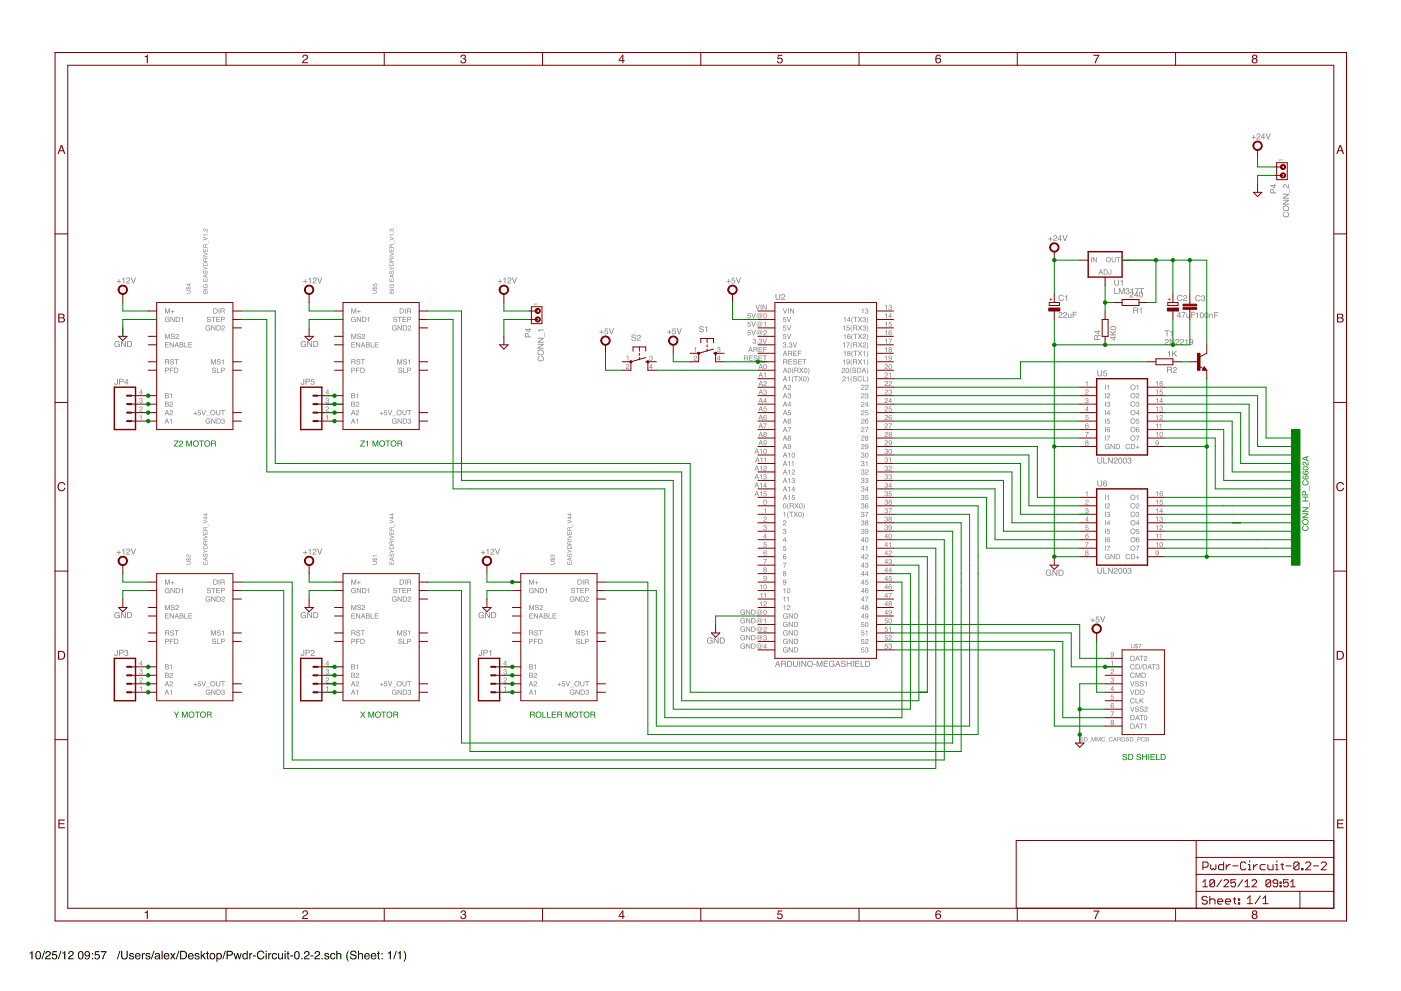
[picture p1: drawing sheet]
<svg xmlns="http://www.w3.org/2000/svg" width="420mm" height="297mm" viewBox="0 0 420 297" stroke-linecap="round" stroke-linejoin="round" font-family="sans-serif">
<path d="M8.8 285.5l1-.4v2.4h-.4v-1.7h-.6zM11 285.2a.99 .99 0 0 1 1.2 .2 .99 .99 0 0 1 .1 1.2 .89 .89 0 0 1-1 1 .89 .89 0 0 1-.7-1.3zM11.1 285.5l-.1 .1a1.07 1.07 0 0 0 .6 1.7 1.3 1.3 0 0 0-.1-2zM13.2 285h.3l-.8 2.5h-.3zM13.9 285.2a.85 .85 0 0 1 1.3 .4 .85 .85 0 0 1-.8 1.1l-.5 .5h1.3v.3h-1.7a2.08 2.08 0 0 1 1.4-1.5 .49 .49 0 0 0-.5-.7 .49 .49 0 0 0-.5 .6h-.3zM15.8 285.1h1.3v.3h-1.1l-.1 .7a.85 .85 0 0 1 1.2 .4 .85 .85 0 0 1-.5 1.1 .85 .85 0 0 1-1.1-.7h.3a.55 .55 0 0 0 .8 .3 .55 .55 0 0 0 .1-.9 .55 .55 0 0 0-.8 .1h-.3zM18.2 285h.2l-.8 2.5h-.2zM18.7 285.5l.9-.4v2.4h-.3v-1.7h-.6zM20.8 285.2a.85 .85 0 0 1 1.3 .4 .85 .85 0 0 1-.9 1.1l-.4 .5h1.3v.3h-1.7a2.08 2.08 0 0 1 1.3-1.5 .49 .49 0 0 0-.4-.7 .49 .49 0 0 0-.5 .6h-.3zM23.8 285.2a.99 .99 0 0 1 1.1 .2 .99 .99 0 0 1 .1 1.2 .89 .89 0 0 1-1 1 .89 .89 0 0 1-.6-1.3zM23.9 285.5l-.1 .1a1.07 1.07 0 0 0 .6 1.7 1.3 1.3 0 0 0-.2-2zM25.5 285.3a.95 .95 0 0 1 1.3 0 .95 .95 0 0 1 .2 1.2 .84 .84 0 0 1-.6 1.1 .84 .84 0 0 1-1-.7h.3a.49 .49 0 0 0 .6 .4 .49 .49 0 0 0 .3-.6l.1-.3a.8 .8 0 0 1-1.2 .1 .8 .8 0 0 1 0-1.2zM25.7 285.9a.52 .52 0 0 0 1 0 .52 .52 0 0 0-1 0zM27.6 285.7h.3v.4h-.3zM27.6 287.2h.3v.3h-.3zM28.6 285.1h1.2v.3h-1l-.1 .7a.85 .85 0 0 1 1.2 .4 .85 .85 0 0 1-.6 1.1 .85 .85 0 0 1-1-.7h.3a.55 .55 0 0 0 .8 .3 .55 .55 0 0 0 .1-.9 .55 .55 0 0 0-.9 .1h-.2zM30.3 285.1h1.7l-1 2.4h-.4l.2-.7 .8-1.4h-1.3zM35.8 285h.3l-.8 2.5h-.3zM36.3 285h.4v1.6a.65 .65 0 0 0 .6 .7 .65 .65 0 0 0 .7-.7v-1.6h.3v1.4a1.01 1.01 0 0 1-1 1.2 1.01 1.01 0 0 1-1-1.2zM38.9 285.8a.74 .74 0 0 1 1.3 .4h-.3a.39 .39 0 0 0-.4-.3 .39 .39 0 0 0-.4 .4l.2 .1a.7 .7 0 0 1 .9 .8 .7 .7 0 0 1-1.2 .3l-.3-.6h.3a.39 .39 0 0 0 .5 .5 .39 .39 0 0 0 .2-.6 .67 .67 0 0 1-.7-.2 .67 .67 0 0 1-.1-.8zM40.7 285.9a.85 .85 0 0 1 1-.2 .85 .85 0 0 1 .5 1h-1.4a.53 .53 0 0 0 .4 .6 .53 .53 0 0 0 .6-.4h.3a.93 .93 0 0 1-1.4 .5 .93 .93 0 0 1 0-1.5zM41 286.1l-.2 .4h1l-.3-.6zM42.5 285.7h.3v.3l.6-.4v.4l-.5 .3v1.2h-.4zM43.8 285.8a.74 .74 0 0 1 1.3 .4h-.3a.39 .39 0 0 0-.4-.3 .39 .39 0 0 0-.4 .4l.2 .1a.7 .7 0 0 1 .9 .8 .7 .7 0 0 1-1.2 .3l-.3-.6h.3a.39 .39 0 0 0 .5 .5 .39 .39 0 0 0 .2-.6 .67 .67 0 0 1-.7-.2 .67 .67 0 0 1-.1-.8zM46.1 285h.2l-.8 2.5h-.2zM46.7 286.9a.44 .44 0 0 0 .6 .4 .44 .44 0 0 0 .2-.7zM46.6 285.9a.8 .8 0 0 1 1.3 .2v1.2l.2 .2h-.3l-.2-.2a.62 .62 0 0 1-1.1 .2 .62 .62 0 0 1 .5-1l.6-.2a.42 .42 0 0 0-.4-.4 .42 .42 0 0 0-.4 .3h-.3zM48.4 285h.3v2.5h-.3zM49.4 285.9a.85 .85 0 0 1 1-.2 .85 .85 0 0 1 .4 1h-1.4a.53 .53 0 0 0 .4 .6 .53 .53 0 0 0 .7-.4h.3a.93 .93 0 0 1-1.5 .5 .93 .93 0 0 1 .1-1.5zM49.6 286.1l-.1 .4h1l-.4-.6zM51 285.7h.4l.4 .6 .5-.6h.3l-.6 .9 .7 .9h-.4l-.5-.7-.4 .7h-.4l.6-.9zM53.5 285h.3l-.8 2.5h-.3zM54.3 285.3v1.9h.6a.99 .99 0 0 0 .8-.9 .99 .99 0 0 0-.8-1zM54 285h1a1.29 1.29 0 0 1 1.1 1.3 1.29 1.29 0 0 1-1.1 1.2h-1zM56.6 285.9a.85 .85 0 0 1 1.1-.2 .85 .85 0 0 1 .4 1h-1.4a.53 .53 0 0 0 .4 .6 .53 .53 0 0 0 .6-.4h.3a.93 .93 0 0 1-1.4 .5 .93 .93 0 0 1 0-1.5zM56.9 286.1l-.2 .4h1l-.3-.6zM58.6 285.8a.74 .74 0 0 1 1.2 .4h-.3a.39 .39 0 0 0-.4-.3 .39 .39 0 0 0-.4 .4l.2 .1a.7 .7 0 0 1 .9 .8 .7 .7 0 0 1-1.1 .3l-.4-.6h.3a.39 .39 0 0 0 .5 .5 .39 .39 0 0 0 .2-.6 .67 .67 0 0 1-.7-.2 .67 .67 0 0 1 0-.8zM60.2 285h.3v1.5l.8-.8h.4l-.7 .7 .7 1.1h-.4l-.5-.9-.3 .2v.7h-.3zM62 285.2h.4v.5h.3v.2h-.3v1.2l.3 .4-.6-.2-.1-1.4h-.2v-.2h.2zM63.4 286a.66 .66 0 0 0-.2 .9 .66 .66 0 0 0 .9 .2 .67 .67 0 0 0 .1-.9 .67 .67 0 0 0-.8-.2zM62.8 286.6a.95 .95 0 0 1 1.9 0 .95 .95 0 0 1-1.9 0zM65.4 286.1a.6 .6 0 0 0-.2 .9 .6 .6 0 0 0 1-.2 .57 .57 0 0 0-.1-.7 .57 .57 0 0 0-.7 0zM64.9 285.7h.3v.2a.82 .82 0 0 1 1.1-.1 .82 .82 0 0 1 .2 1.1 .72 .72 0 0 1-.5 .7 .72 .72 0 0 1-.8-.3v1h-.3zM67.5 285h.2l-.8 2.5h-.2zM68 285h1.1a.73 .73 0 0 1 .7 .7 .73 .73 0 0 1-.7 .8h-.8v1h-.3zM68.3 285.3v.9h.7a.45 .45 0 0 0 .5-.5 .45 .45 0 0 0-.5-.4zM70 285.7h.4l.3 1.4 .4-1.4h.3l.4 1.4 .4-1.4h.3l-.5 1.8h-.4l-.3-1.4-.4 1.4h-.3zM73.1 286.1a.62 .62 0 0 0-.1 .9 .62 .62 0 0 0 .9 0 .61 .61 0 0 0 .1-.8 .61 .61 0 0 0-.9-.1zM73 285.8l.6-.1 .4 .2v-.9h.3v2.5h-.3v-.2a.85 .85 0 0 1-1.2 0 .85 .85 0 0 1-.1-1.1zM74.8 285.7h.3v.3l.6-.4v.4l-.6 .3v1.2h-.3zM75.8 286.4h.9v.3h-.9zM77.3 285.3a1.1 1.1 0 0 1 1.1-.4 1.1 1.1 0 0 1 .9 .9h-.4a.87 .87 0 0 0-1.2-.5 .87 .87 0 0 0-.3 1.3 .77 .77 0 0 0 .8 .7 .77 .77 0 0 0 .7-.7h.4a1.2 1.2 0 0 1-1.6 .9 1.2 1.2 0 0 1-.6-1.8zM79.7 285.7h.3v1.8h-.3zM79.7 285h.3v.3h-.3zM80.5 285.7h.2v.3l.7-.4v.4l-.6 .3v1.2h-.3zM81.7 285.9a.76 .76 0 0 1 .8-.3 .76 .76 0 0 1 .6 .7h-.3a.58 .58 0 0 0-.9-.2 .58 .58 0 0 0 0 .9 .46 .46 0 0 0 .5 .3 .46 .46 0 0 0 .4-.4h.3a.87 .87 0 0 1-1.3 .6 .87 .87 0 0 1-.2-1.4zM83.4 285.7h.3v1.2a.47 .47 0 0 0 .6 .4 .47 .47 0 0 0 .3-.7v-.9h.3v1.8h-.3v-.2a.64 .64 0 0 1-.7 .3 .64 .64 0 0 1-.5-.7zM85.4 285.7h.3v1.8h-.3zM85.4 285h.3v.3h-.3zM86.2 285.2h.3v.5h.3v.2h-.3v1.2l.3 .4-.6-.2v-1.4h-.2v-.2h.2zM87 286.4h.9v.3h-.9zM88.6 285.2a.99 .99 0 0 1 1.2 .2 .99 .99 0 0 1 .1 1.2 .89 .89 0 0 1-1 1 .89 .89 0 0 1-.7-1.3zM88.7 285.5l-.1 .1a1.07 1.07 0 0 0 .6 1.7 1.3 1.3 0 0 0-.2-2zM90.3 287.2h.4v.3h-.4zM91.5 285.2a.85 .85 0 0 1 1.3 .4 .85 .85 0 0 1-.8 1.1l-.5 .5h1.3v.3h-1.7a2.08 2.08 0 0 1 1.4-1.5 .49 .49 0 0 0-.5-.7 .49 .49 0 0 0-.5 .6h-.3zM93.1 286.4h.9v.3h-.9zM94.6 285.2a.85 .85 0 0 1 1.4 .4 .85 .85 0 0 1-.9 1.1l-.5 .5h1.4v.3h-1.7a2.08 2.08 0 0 1 1.3-1.5 .49 .49 0 0 0-.4-.7 .49 .49 0 0 0-.6 .6h-.3zM96.4 287.2h.4v.3h-.4zM97.5 285.8a.74 .74 0 0 1 1.2 .4h-.3a.39 .39 0 0 0-.4-.3 .39 .39 0 0 0-.4 .4l.2 .1a.7 .7 0 0 1 .9 .8 .7 .7 0 0 1-1.2 .3l-.3-.6h.3a.39 .39 0 0 0 .5 .5 .39 .39 0 0 0 .2-.6 .67 .67 0 0 1-.7-.2 .67 .67 0 0 1 0-.8zM99.2 285.9a.76 .76 0 0 1 .8-.3 .76 .76 0 0 1 .6 .7h-.3a.58 .58 0 0 0-.9-.2 .58 .58 0 0 0 0 .9 .46 .46 0 0 0 .5 .3 .46 .46 0 0 0 .4-.4h.3a.87 .87 0 0 1-1.3 .6 .87 .87 0 0 1-.2-1.4zM100.9 285h.3v.9a.65 .65 0 0 1 .7-.2 .65 .65 0 0 1 .5 .6v1.2h-.3v-1.1a.46 .46 0 0 0-.6-.5 .46 .46 0 0 0-.3 .6v1h-.3zM104.4 285h.2a3.1 3.1 0 0 0 0 3.2 2.25 2.25 0 0 1-.2-3.2zM105.3 285.1a1 1 0 0 1 1.6 .6h-.3a.55 .55 0 0 0-.7-.5 .55 .55 0 0 0-.4 .7l.1 .1a1.1 1.1 0 0 1 1.3 1.1 1.08 1.08 0 0 1-1.1 .5 1.08 1.08 0 0 1-.9-.9h.4a.63 .63 0 0 0 .7 .7 .63 .63 0 0 0 .5-.8l-.2-.1a1.04 1.04 0 0 1-1.2-1zM107.4 285h.3v.9a.65 .65 0 0 1 .7-.2 .65 .65 0 0 1 .5 .6v1.2h-.4v-1.1a.46 .46 0 0 0-.5-.5 .46 .46 0 0 0-.3 .6v1h-.3zM109.5 285.9a.85 .85 0 0 1 1-.2 .85 .85 0 0 1 .4 1h-1.3a.53 .53 0 0 0 .3 .6 .53 .53 0 0 0 .7-.4h.3a.93 .93 0 0 1-1.4 .5 .93 .93 0 0 1 0-1.5zM109.7 286.1l-.1 .4h1l-.3-.6zM111.4 285.9a.85 .85 0 0 1 1.1-.2 .85 .85 0 0 1 .4 1h-1.4a.53 .53 0 0 0 .4 .6 .53 .53 0 0 0 .6-.4h.3a.93 .93 0 0 1-1.4 .5 .93 .93 0 0 1 0-1.5zM111.7 286.1l-.2 .4h1.1l-.4-.6zM113.3 285.2h.3v.5h.3v.2h-.3v1.2l.3 .4-.6-.2v-1.4h-.2v-.2h.2zM114.4 285.7h.4v.4h-.4zM114.4 287.2h.4v.3h-.4zM116.3 285.5l.9-.4v2.4h-.3v-1.7h-.6zM118.7 285h.3l-.8 2.5h-.3zM119.3 285.5l.9-.4v2.4h-.4v-1.7h-.5zM121 285a2.08 2.08 0 0 1 0 3.2 3.1 3.1 0 0 0 0-3.2z" fill-rule="evenodd" fill="#000"/>
<g fill="#808080">
<path d="M339 87.5a.6 .6 0 0 1 1 .3 .6 .6 0 0 1-.6 .8l-.4 .3h1v.2h-1.2l.2-.6a.57 .57 0 0 0 .6-.3 .57 .57 0 0 0-.1-.6l-.7 .4zM340.9 87.7l-.6 .8h.6zM340.9 87.4h.2v1.1h.3v.2h-.3v.4h-.2v-.4h-.8zM341.7 87.6a.85 .85 0 0 1 1.1 .5 .85 .85 0 0 1-.4 1.1 .91 .91 0 0 1-.9-.6 .91 .91 0 0 1 .2-1zM342 87.6l-.1 .2a.75 .75 0 0 0 .4 1.2l.1-.2a.77 .77 0 0 0-.4-1.2z" fill-rule="evenodd"/>
<path d="M333.3 101.3l.8 .5v-.5zM333 101h1.1v-.2h.2v.2h.4v.3h-.4v.7h-.2zM332.9 99.1l.8 .7 1-.7v.3l-.9 .6 .3 .3h.6v.2h-1.8v-.2h.9l-.9-.9zM333.1 98a.88 .88 0 0 1 1.1-.3 .88 .88 0 0 1 .5 1l-.2 .1a.93 .93 0 0 1-1.5-.6zM333.2 98.2a.67 .67 0 0 0 .7 .5 .67 .67 0 0 0 .6-.5l-.6-.2z" fill-rule="evenodd"/>
<path d="M334.2 86.3h.2v1.6h.9v.2h-1.1zM335.5 86.3h.4l.5 1.6 .5-1.6h.4v1.8h-.3v-1.5l-.5 1.5h-.2l-.5-1.5v1.5h-.3zM337.7 86.5a.5 .5 0 0 1 .8 0 .5 .5 0 0 1-.1 .7 .58 .58 0 0 1-.1 1 .58 .58 0 0 1-.8-.6h.2a.35 .35 0 0 0 .5 .4 .35 .35 0 0 0 0-.7h-.2l.1-.2a.28 .28 0 0 0 .3-.2 .28 .28 0 0 0-.3-.3l-.6 .4zM339.1 86.7l.6-.3v1.7h-.2v-1.2h-.4zM340.3 86.4h1.2l-.7 1.7h-.2l.1-.5 .6-1h-1zM341.6 86.3h1.5v.3h-.6v1.5h-.2v-1.5h-.7z" fill-rule="evenodd"/>
<path d="M329.1 137.1h.2v1.1a.46 .46 0 0 0 .5 .6 .46 .46 0 0 0 .5-.6v-1.1h.2v1a.72 .72 0 0 1-.7 .9 .72 .72 0 0 1-.7-.9zM330.9 137.1h.2v1.6h.9v.2h-1.1zM332.3 137.1h.3l.9 1.5v-1.5h.2v1.8h-.3l-.9-1.4v1.4h-.2zM334.2 137.3a.6 .6 0 0 1 1 .3 .6 .6 0 0 1-.6 .8l-.4 .3h1v.2h-1.2l.2-.6a.57 .57 0 0 0 .6-.3 .57 .57 0 0 0-.1-.6l-.7 .4zM335.6 137.4a.85 .85 0 0 1 1 .4 .85 .85 0 0 1-.4 1.1 .91 .91 0 0 1-.9-.6 .91 .91 0 0 1 .3-.9zM335.8 137.4l-.1 .2a.75 .75 0 0 0 .4 1.1l.1-.1a.77 .77 0 0 0-.4-1.2zM336.9 137.4a.85 .85 0 0 1 1.1 .4 .85 .85 0 0 1-.4 1.1 .91 .91 0 0 1-.9-.6 .91 .91 0 0 1 .2-.9zM337.2 137.4l-.1 .2a.75 .75 0 0 0 .4 1.1l.1-.1a.77 .77 0 0 0-.4-1.2zM338.3 137.3a.5 .5 0 0 1 .8 0 .5 .5 0 0 1-.1 .7 .58 .58 0 0 1-.1 1 .58 .58 0 0 1-.8-.6h.2a.35 .35 0 0 0 .5 .4 .35 .35 0 0 0 .1-.7h-.3l.1-.2a.28 .28 0 0 0 .3-.2 .28 .28 0 0 0-.3-.3l-.5 .3z" fill-rule="evenodd"/>
<path d="M329.1 170.1h.2v1.1a.46 .46 0 0 0 .5 .6 .46 .46 0 0 0 .5-.6v-1.1h.2v1a.72 .72 0 0 1-.7 .9 .72 .72 0 0 1-.7-.9zM330.9 170.1h.2v1.6h.9v.2h-1.1zM332.3 170.1h.3l.9 1.5v-1.5h.2v1.8h-.3l-.9-1.4v1.4h-.2zM334.2 170.3a.6 .6 0 0 1 1 .3 .6 .6 0 0 1-.6 .8l-.4 .3h1v.2h-1.2l.2-.6a.57 .57 0 0 0 .6-.3 .57 .57 0 0 0-.1-.6l-.7 .4zM335.6 170.4a.85 .85 0 0 1 1 .5 .85 .85 0 0 1-.4 1 .91 .91 0 0 1-.9-.5 .91 .91 0 0 1 .3-1zM335.8 170.4l-.1 .2a.75 .75 0 0 0 .4 1.1l.1-.1a.77 .77 0 0 0-.4-1.2zM336.9 170.4a.85 .85 0 0 1 1.1 .5 .85 .85 0 0 1-.4 1 .91 .91 0 0 1-.9-.5 .91 .91 0 0 1 .2-1zM337.2 170.4l-.1 .2a.75 .75 0 0 0 .4 1.1l.1-.1a.77 .77 0 0 0-.4-1.2zM338.3 170.3a.5 .5 0 0 1 .8 0 .5 .5 0 0 1-.1 .7 .58 .58 0 0 1-.1 1 .58 .58 0 0 1-.8-.6h.2a.35 .35 0 0 0 .5 .4 .35 .35 0 0 0 .1-.7h-.3l.1-.2a.28 .28 0 0 0 .3-.2 .28 .28 0 0 0-.3-.3l-.5 .4z" fill-rule="evenodd"/>
<path d="M314.9 71h.2v.5h.6v.2h-.6v.6h-.2v-.6h-.5v-.2h.5zM316.1 70.6a.6 .6 0 0 1 .9 .3 .6 .6 0 0 1-.6 .8l-.3 .3h.9v.3h-1.2l.3-.6a.57 .57 0 0 0 .6-.3 .57 .57 0 0 0-.1-.7l-.7 .4zM318 70.8l-.6 .8h.6zM318 70.5h.2v1.1h.2v.2h-.2v.5h-.2v-.5h-.8zM318.6 70.5h.3l.5 1.5 .5-1.5h.3l-.7 1.8h-.3z" fill-rule="evenodd"/>
<path d="M313.9 171a.8 .8 0 0 1 1.4 .3h-.3a.62 .62 0 0 0-.9-.1 .62 .62 0 0 0 0 1 .62 .62 0 0 0 .9-.2l.1-.2h-.6v-.2h.8v1l-.2-.3a.9 .9 0 0 1-1.3 0 .9 .9 0 0 1 .1-1.3zM315.7 170.8h.2l1 1.4v-1.4h.2v1.8h-.3l-.9-1.5v1.5h-.2zM317.7 171v1.4l.7-.1 .3-.4a.65 .65 0 0 0-.6-.9zM317.5 170.8h.7a.91 .91 0 0 1 .8 .9 .91 .91 0 0 1-.8 .9h-.7z" fill-rule="evenodd"/>
<path d="M381.1 56.8l.7-.1 .2 1h.7v.2h-1.8zM381.3 56.9l-.1 .8h.6l-.1-.7zM381.3 55.7l.8 .5v-.5zM381 55.4h1.1v-.2h.2v.2h.4v.3h-.4v.7h-.2z" fill-rule="evenodd"/>
<path d="M375.9 40.5h.2v.5h.5v.2h-.5v.6h-.2v-.6h-.5v-.2h.5zM377 40.1a.6 .6 0 0 1 1 .3 .6 .6 0 0 1-.6 .8l-.4 .4h1v.2h-1.2l.2-.6a.57 .57 0 0 0 .6-.3 .57 .57 0 0 0-.1-.6l-.7 .4zM378.9 40.4l-.5 .8h.5zM379 40h.1v1.2h.3v.2h-.3v.4h-.2v-.4h-.7zM379.5 40h.3l.5 1.5 .5-1.5h.3l-.6 1.8h-.3z" fill-rule="evenodd"/>
<path d="M233.2 198.3l-.3 .8h.6zM233.1 198.1h.3l.6 1.8h-.2l-.2-.6h-.7l-.2 .6h-.3zM234.5 198.3v.6h.6a.31 .31 0 0 0 .3-.3 .31 .31 0 0 0-.3-.3zM234.3 198.1h.8a.49 .49 0 0 1 .6 .3 .49 .49 0 0 1-.3 .6l.4 .9h-.3l-.1-.7-.3-.1h-.6v.8h-.2zM236.3 198.3v1.4l.6-.1 .4-.4a.65 .65 0 0 0-.6-.9zM236.1 198.1h.7a.91 .91 0 0 1 .7 .9 .91 .91 0 0 1-.7 .9h-.7zM237.9 198.1h.2v1.1a.46 .46 0 0 0 .5 .5 .46 .46 0 0 0 .4-.5v-1.1h.3v1a.72 .72 0 0 1-.7 .8 .72 .72 0 0 1-.7-.8zM239.7 198.1h.3v1.8h-.3zM240.3 198.1h.3l.9 1.4v-1.4h.3v1.8h-.3l-.9-1.5v1.5h-.3zM242 199a.95 .95 0 0 1 1.9 0 .95 .95 0 0 1-1.9 0zM242.3 198.9a.7 .7 0 0 0 1.4 0 .7 .7 0 0 0-1.4 0zM244 199.1h.6v.2h-.6zM244.9 198.1h.4l.5 1.5 .5-1.5h.3v1.8h-.2v-1.5l-.5 1.5h-.2l-.6-1.5v1.5h-.2zM247 198.1h1.3v.2h-1v.5h1v.2h-1v.7h1.1v.2h-1.4zM248.8 198.3a.8 .8 0 0 1 1.4 .3h-.2a.62 .62 0 0 0-1-.1 .62 .62 0 0 0 .1 1 .62 .62 0 0 0 .9-.2v-.2h-.6v-.2h.8v1l-.2-.3a.9 .9 0 0 1-1.3 0 .9 .9 0 0 1 .1-1.3zM251.3 198.3l-.3 .8h.5zM251.1 198.1h.3l.7 1.8h-.3l-.2-.6h-.7l-.2 .6h-.2zM252.4 198.2a.7 .7 0 0 1 1.2 .4h-.2a.42 .42 0 0 0-.5-.4 .42 .42 0 0 0-.4 .5h.1a.77 .77 0 0 1 .9 1 .77 .77 0 0 1-.8 .2 .77 .77 0 0 1-.5-.6h.2a.41 .41 0 0 0 .5 .5 .41 .41 0 0 0 .3-.7 .64 .64 0 0 1-.7-.2 .64 .64 0 0 1-.1-.7zM253.9 198.1h.3v.7h.9v-.7h.3v1.8h-.3v-.9h-.9v.9h-.3zM255.8 198.1h.2v1.8h-.2zM256.5 198.1h1.3v.2h-1.1v.5h1v.2h-1v.7h1.1v.2h-1.3zM258.1 198.1h.2v1.6h1v.2h-1.2zM259.8 198.3v1.4l.6-.1 .3-.4a.65 .65 0 0 0-.5-.9zM259.5 198.1h.7a.91 .91 0 0 1 .8 .9 .91 .91 0 0 1-.8 .9h-.7z" fill-rule="evenodd"/>
<path d="M212.3 191.3a.8 .8 0 0 1 1.4 .3h-.3a.62 .62 0 0 0-.9-.1 .62 .62 0 0 0 0 1 .62 .62 0 0 0 1-.2v-.2h-.6v-.2h.8v1l-.2-.2a.9 .9 0 0 1-1.3-.1 .9 .9 0 0 1 .1-1.3zM214.1 191.1h.3l.9 1.4v-1.4h.2v1.8h-.3l-.9-1.5v1.5h-.2zM216.1 191.3v1.4h.7l.3-.5a.65 .65 0 0 0-.5-.9zM215.9 191.1h.7a.91 .91 0 0 1 .8 .9 .91 .91 0 0 1-.8 .9h-.7z" fill-rule="evenodd"/>
<path d="M116.8 168.3h.2v.8h.4v-.7l.1 .7h.4l.2-.8v.9h-1.3zM117 167.6l.6 .2v-.4zM116.8 167.5l1.3-.5-.4 .4v.5l.4 .3-1.3-.5zM116.9 166.1l.3-.1v.1a.3 .3 0 0 0-.3 .3 .3 .3 0 0 0 .3 .3h.1a.51 .51 0 0 1 .3-.8 .51 .51 0 0 1 .7 .5 .51 .51 0 0 1-.6 .5v-.1a.34 .34 0 0 0 .3-.4 .34 .34 0 0 0-.3-.3l-.1 .1a.45 .45 0 0 1-.2 .6 .45 .45 0 0 1-.6-.1 .45 .45 0 0 1 .1-.6zM116.8 164.7l.8 .4h.5v.2h-.5l-.8 .5 .6-.6zM117.1 163.7l-.1 .6h1l-.2-.6zM117 163.6a.68 .68 0 0 1 1.1 .4v.5h-1.3zM117.1 162.4l-.1 .6h.4v-.6zM117 162.2l.5 .2 .6-.2v.2h-.5v.2v.4h.5v.2h-1.3zM116.8 161.7h1.3v.2h-1.3zM116.8 160.4l1.3 .5v.2l-1.3 .4v-.1l1.1-.4-1.1-.4zM116.8 159.3h.2v.8h.4v-.7l.1 .7h.4l.2-.8v1h-1.3zM117.1 158.3l-.1 .6h.4v-.6zM117 158.1l.5 .1 .6-.2v.2l-.5 .1v.2v.4h.5v.2h-1.3zM118.2 156.9l.1 1zM116.8 155.8l1.3 .5v.1l-1.3 .5v-.2l1.1-.4-1.1-.3zM117.1 155.2l.6 .4v-.4zM116.9 155h.8l.1-.2 .3 .4h-.3l-.2 .5zM117.1 154.2l.6 .4v-.4zM116.9 154h.8l.1-.2 .3 .4h-.3l-.2 .5z" fill-rule="evenodd"/>
<path d="M60.9 168.3h.2v.8h.4v-.7l.1 .7h.5l.1-.8v.9h-1.3zM61.1 167.6l.6 .2v-.4zM60.9 167.5l1.3-.5-.4 .4v.5l.4 .3-1.3-.5zM61 166.1l.3-.1v.1a.3 .3 0 0 0-.2 .3 .3 .3 0 0 0 .3 .3 .51 .51 0 0 1 .3-.8 .51 .51 0 0 1 .7 .5 .51 .51 0 0 1-.6 .5v-.1a.34 .34 0 0 0 .3-.4 .34 .34 0 0 0-.3-.3l-.1 .1a.45 .45 0 0 1-.2 .6 .45 .45 0 0 1-.6-.1 .45 .45 0 0 1 .1-.6zM60.9 164.7l.8 .4h.5v.2h-.5l-.8 .5 .7-.6zM61.2 163.7l-.1 .6h1l-.2-.6zM61.1 163.6a.68 .68 0 0 1 1.1 .4v.5h-1.3zM61.2 162.4l-.1 .6h.4v-.6zM61.1 162.2l.5 .2 .6-.2v.2h-.4l-.1 .2v.4h.5v.2h-1.3zM60.9 161.7h1.3v.2h-1.3zM60.9 160.4l1.3 .5v.2l-1.3 .4v-.1l1.1-.4-1.1-.4zM60.9 159.3h.2v.8h.4v-.7l.1 .7h.5l.1-.8v1h-1.3zM61.2 158.3l-.1 .6h.4v-.6zM61.1 158.1l.5 .1 .6-.2v.2l-.4 .1-.1 .2v.4h.5v.2h-1.3zM62.4 156.9v1zM60.9 155.8l1.3 .5v.1l-1.3 .5v-.2l1.1-.4-1.1-.3zM61.2 155.2l.6 .4v-.4zM61 155h.8l.1-.2 .3 .4h-.3l-.1 .5zM61.2 154.2l.6 .4v-.4zM61 154h.8l.1-.2 .3 .4h-.3l-.1 .5z" fill-rule="evenodd"/>
<path d="M170.2 168.3h.1v.8h.4v-.7l.1 .7h.5l.1-.8v.9h-1.2zM170.3 167.6l.6 .2v-.4zM170.2 167.5l1.2-.5-.4 .4v.5l.4 .3-1.2-.5zM170.2 166.1l.3-.1v.1a.3 .3 0 0 0-.2 .3 .3 .3 0 0 0 .3 .3 .51 .51 0 0 1 .4-.8 .51 .51 0 0 1 .6 .5 .51 .51 0 0 1-.6 .5v-.1a.34 .34 0 0 0 .3-.4 .34 .34 0 0 0-.3-.3l-.1 .1a.45 .45 0 0 1-.2 .6 .45 .45 0 0 1-.6-.1 .45 .45 0 0 1 .1-.6zM170.2 164.7l.7 .4h.5v.2h-.5l-.7 .5 .6-.6zM170.4 163.7l-.1 .6h1l-.2-.6zM170.3 163.6a.68 .68 0 0 1 1.1 .4v.5h-1.2zM170.4 162.4l-.1 .6h.4v-.6zM170.3 162.2l.5 .2 .6-.2v.2h-.4l-.1 .2v.4h.5v.2h-1.2zM170.2 161.7h1.2v.2h-1.2zM170.2 160.4l1.2 .5v.2l-1.2 .4v-.1l1-.4-1-.4zM170.2 159.3h.1v.8h.4v-.7l.1 .7h.5l.1-.8v1h-1.2zM170.4 158.3l-.1 .6h.4v-.6zM170.3 158.1l.5 .1 .6-.2v.2l-.4 .1-.1 .2v.4h.5v.2h-1.2zM171.6 156.9l.1 1zM170.2 155.8l1.2 .5v.1l-1.2 .5v-.2l1-.4-1-.3zM170.4 155.2l.6 .4v-.4zM170.2 155h.8l.1-.2 .3 .4h-.3l-.1 .5zM170.4 154.2l.6 .4v-.4zM170.2 154h.8l.1-.2 .3 .4h-.3l-.1 .5z" fill-rule="evenodd"/>
<path d="M61.2 87.3l-.1 .5h.4v-.5zM61.7 87.2l-.1 .6h.5v-.5zM61.1 87.1h1l.1 .9h-1.3zM60.9 86.6h1.3v.2h-1.3zM61.1 85.3l.2-.1a.51 .51 0 0 0-.2 .7 .51 .51 0 0 0 .7 .3 .51 .51 0 0 0 .2-.7l-.3-.1-.2 .4v-.6h.7l-.1 .2a.63 .63 0 0 1-.1 .8 .63 .63 0 0 1-.9 0 .63 .63 0 0 1 0-.9zM60.9 83.5h.2v.8h.4v-.8l.1 .8h.5l.1-.8v.9h-1.3zM61.1 82.8l.6 .2v-.4zM60.9 82.7l1.3-.5-.4 .3v.5l.4 .4-1.3-.5zM61 81.3l.3-.2v.2a.3 .3 0 0 0-.2 .3 .3 .3 0 0 0 .3 .3v-.1a.51 .51 0 0 1 .3-.7 .51 .51 0 0 1 .7 .5 .51 .51 0 0 1-.6 .5v-.1a.34 .34 0 0 0 .3-.4 .34 .34 0 0 0-.3-.3l-.1 .1a.45 .45 0 0 1-.2 .6 .45 .45 0 0 1-.6-.1 .45 .45 0 0 1 .1-.6zM60.9 79.8l.8 .5h.5v.2h-.5l-.8 .5 .7-.6zM61.2 78.9l-.1 .6h1l-.2-.6zM61.1 78.8a.68 .68 0 0 1 1.1 .4v.5h-1.3zM61.2 77.6l-.1 .6h.4v-.6zM61.1 77.4l.5 .2 .6-.3v.2l-.4 .1-.1 .2v.4h.5v.2h-1.3zM60.9 76.9h1.3v.2h-1.3zM60.9 75.6l1.3 .5v.2l-1.3 .4v-.2l1.1-.3-1.1-.4zM60.9 74.5h.2v.8h.4v-.7l.1 .7h.5l.1-.8v.9h-1.3zM61.2 73.4l-.1 .7h.4v-.6zM61.1 73.3l.5 .1 .6-.2v.2l-.4 .1-.1 .2v.4h.5v.1h-1.3zM62.4 72.1v1zM60.9 71l1.3 .4v.2l-1.3 .5v-.2l1.1-.4-1.1-.3zM61 70.3h1.2v.2h-.9l-.1 .3zM62 69.6l.2 .2zM61.1 68.6a.57 .57 0 0 1 .8 .5l.2 .1 .1-.7v.9l-.6-.5a.26 .26 0 0 0-.3-.2 .26 .26 0 0 0-.2 .3 .26 .26 0 0 0 .3 .2v.2l-.4-.2z" fill-rule="evenodd"/>
<path d="M117.1 87.3l-.1 .5h.4l-.1-.5zM117.6 87.2l-.1 .6h.5l-.1-.5zM117 87.1h.9l.2 .9h-1.3zM116.8 86.6h1.3v.2h-1.3zM116.9 85.3l.3-.1a.51 .51 0 0 0-.2 .7 .51 .51 0 0 0 .6 .3 .51 .51 0 0 0 .3-.7l-.3-.1-.2 .4v-.6h.7l-.2 .2a.63 .63 0 0 1 0 .8 .63 .63 0 0 1-.9 0 .63 .63 0 0 1-.1-.9zM116.8 83.5h.2v.8h.4v-.8l.1 .8h.4l.2-.8v.9h-1.3zM117 82.8l.6 .2v-.4zM116.8 82.7l1.3-.5-.4 .3v.5l.4 .4-1.3-.5zM116.9 81.3l.3-.2v.2a.3 .3 0 0 0-.3 .3 .3 .3 0 0 0 .3 .3l.1-.1a.51 .51 0 0 1 .3-.7 .51 .51 0 0 1 .7 .5 .51 .51 0 0 1-.6 .5v-.1a.34 .34 0 0 0 .3-.4 .34 .34 0 0 0-.3-.3l-.1 .1a.45 .45 0 0 1-.2 .6 .45 .45 0 0 1-.6-.1 .45 .45 0 0 1 .1-.6zM116.8 79.8l.8 .5h.5v.2h-.5l-.8 .5 .6-.6zM117.1 78.9l-.1 .6h1l-.2-.6zM117 78.8a.68 .68 0 0 1 1.1 .4v.5h-1.3zM117.1 77.6l-.1 .6h.4v-.6zM117 77.4l.5 .2 .6-.3v.2l-.5 .1v.2v.4h.5v.2h-1.3zM116.8 76.9h1.3v.2h-1.3zM116.8 75.6l1.3 .5v.2l-1.3 .4v-.2l1.1-.3-1.1-.4zM116.8 74.5h.2v.8h.4v-.7l.1 .7h.4l.2-.8v.9h-1.3zM117.1 73.4l-.1 .7h.4v-.6zM117 73.3l.5 .1 .6-.2v.2l-.5 .1v.2v.4h.5v.1h-1.3zM118.2 72.1l.1 1zM116.8 71l1.3 .4v.2l-1.3 .5v-.2l1.1-.4-1.1-.3zM116.9 70.3h1.2v.2h-.9l-.1 .3zM117.9 69.6l.2 .2zM116.9 68.7l.5 .1a.42 .42 0 0 1 .8 0 .42 .42 0 0 1-.5 .6v-.1a.25 .25 0 0 0 .3-.4 .25 .25 0 0 0-.5 0l-.1 .2-.2-.3a.24 .24 0 0 0-.2 .2 .24 .24 0 0 0 .3 .2v.2l-.4-.2z" fill-rule="evenodd"/>
<path d="M90.4 102.4a.8 .8 0 0 1 1.4 .4h-.3a.62 .62 0 0 0-.9-.1 .62 .62 0 0 0 0 .9 .62 .62 0 0 0 .9-.2l.1-.2h-.6v-.2h.8v1l-.2-.2a.9 .9 0 0 1-1.3-.1 .9 .9 0 0 1 .1-1.3zM92.2 102.2h.3l.9 1.5v-1.5h.2v1.8h-.3l-.9-1.4v1.4h-.2zM94.2 102.4v1.4h.7l.3-.5a.65 .65 0 0 0-.5-.9zM94 102.2h.7a.91 .91 0 0 1 .8 .9 .91 .91 0 0 1-.8 .9h-.7z" fill-rule="evenodd"/>
<path d="M34.5 102.4a.8 .8 0 0 1 1.4 .4h-.3a.62 .62 0 0 0-.9-.1 .62 .62 0 0 0 .1 .9 .62 .62 0 0 0 .9-.2v-.2h-.6v-.2h.8v1l-.2-.2a.9 .9 0 0 1-1.3-.1 .9 .9 0 0 1 .1-1.3zM36.3 102.2h.3l.9 1.5v-1.5h.2v1.8h-.3l-.9-1.4v1.4h-.2zM38.4 102.4v1.4h.6l.3-.5a.65 .65 0 0 0-.5-.9zM38.1 102.2h.7a.91 .91 0 0 1 .8 .9 .91 .91 0 0 1-.8 .9h-.7z" fill-rule="evenodd"/>
<path d="M34.5 183.7a.8 .8 0 0 1 1.4 .3h-.3a.62 .62 0 0 0-.9-.1 .62 .62 0 0 0 .1 1 .62 .62 0 0 0 .9-.2v-.2h-.6v-.2h.8v1l-.2-.3a.9 .9 0 0 1-1.3 0 .9 .9 0 0 1 .1-1.3zM36.3 183.5h.3l.9 1.4v-1.4h.2v1.8h-.3l-.9-1.5v1.5h-.2zM38.4 183.7v1.4l.6-.1 .3-.4a.65 .65 0 0 0-.5-.9zM38.1 183.5h.7a.91 .91 0 0 1 .8 .9 .91 .91 0 0 1-.8 .9h-.7z" fill-rule="evenodd"/>
<path d="M90.4 183.7a.8 .8 0 0 1 1.4 .3h-.3a.62 .62 0 0 0-.9-.1 .62 .62 0 0 0 0 1 .62 .62 0 0 0 .9-.2l.1-.2h-.6v-.2h.8v1l-.2-.3a.9 .9 0 0 1-1.3 0 .9 .9 0 0 1 .1-1.3zM92.2 183.5h.3l.9 1.4v-1.4h.2v1.8h-.3l-.9-1.5v1.5h-.2zM94.2 183.7v1.4l.7-.1 .3-.4a.65 .65 0 0 0-.5-.9zM94 183.5h.7a.91 .91 0 0 1 .8 .9 .91 .91 0 0 1-.8 .9h-.7z" fill-rule="evenodd"/>
<path d="M143.7 183.7a.8 .8 0 0 1 1.4 .3h-.2a.62 .62 0 0 0-1-.1 .62 .62 0 0 0 .1 1 .62 .62 0 0 0 .9-.2v-.2h-.6v-.2h.8v1l-.2-.3a.9 .9 0 0 1-1.3 0 .9 .9 0 0 1 .1-1.3zM145.5 183.5h.3l.9 1.4v-1.4h.2v1.8h-.2l-1-1.5v1.5h-.2zM147.6 183.7v1.4l.6-.1 .3-.4a.65 .65 0 0 0-.5-.9zM147.3 183.5h.7a.91 .91 0 0 1 .8 .9 .91 .91 0 0 1-.8 .9h-.7z" fill-rule="evenodd"/>
<path d="M157.6 99.9h.7l.2 1h.7v.2h-1.8zM157.8 100.1l-.1 .8h.6l-.1-.8zM157.8 98.8l.8 .6v-.6zM157.5 98.6h1.1v-.2h.2v.2h.4v.2h-.4v.8h-.2z" fill-rule="evenodd"/>
<path d="M149.9 83.7h.2v.5h.5v.2h-.5v.6h-.2v-.6h-.6v-.2h.6zM150.9 83.5l.7-.3v1.8h-.3v-1.3h-.4zM152.4 83.3a.6 .6 0 0 1 .9 .3 .6 .6 0 0 1-.6 .8l-.3 .3h.9v.3h-1.2l.3-.6a.57 .57 0 0 0 .6-.3 .57 .57 0 0 0-.1-.7l-.7 .4zM153.5 83.2h.3l.5 1.5 .5-1.5h.3l-.7 1.8h-.2z" fill-rule="evenodd"/>
<path d="M91.4 83.7h.2v.5h.6v.2h-.6v.6h-.2v-.6h-.5v-.2h.5zM92.5 83.5l.6-.3v1.8h-.2v-1.3h-.4zM94 83.3a.6 .6 0 0 1 .9 .3 .6 .6 0 0 1-.6 .8l-.3 .3h.9v.3h-1.2l.3-.6a.57 .57 0 0 0 .5-.3 .57 .57 0 0 0 0-.7l-.7 .4zM95.1 83.2h.3l.5 1.5 .5-1.5h.3l-.7 1.8h-.3z" fill-rule="evenodd"/>
<path d="M35.6 83.7h.2v.5h.5v.2h-.5v.6h-.2v-.6h-.6v-.2h.6zM36.6 83.5l.7-.3v1.8h-.3v-1.3h-.4zM38.1 83.3a.6 .6 0 0 1 .9 .3 .6 .6 0 0 1-.6 .8l-.3 .3h.9v.3h-1.2l.3-.6a.57 .57 0 0 0 .6-.3 .57 .57 0 0 0-.1-.7l-.7 .4zM39.2 83.2h.3l.5 1.5 .5-1.5h.3l-.7 1.8h-.2z" fill-rule="evenodd"/>
<path d="M35.6 164.9h.2v.6h.5v.2h-.5v.5h-.2v-.5h-.6v-.2h.6zM36.6 164.8l.7-.3v1.7h-.3v-1.2h-.4zM38.1 164.6a.6 .6 0 0 1 .9 .3 .6 .6 0 0 1-.6 .8l-.3 .3h.9v.2h-1.2l.3-.6a.57 .57 0 0 0 .6-.3 .57 .57 0 0 0-.1-.6l-.7 .4zM39.2 164.4h.3l.5 1.6 .5-1.6h.3l-.7 1.8h-.2z" fill-rule="evenodd"/>
<path d="M91.4 164.9h.2v.6h.6v.2h-.6v.5h-.2v-.5h-.5v-.2h.5zM92.5 164.8l.6-.3v1.7h-.2v-1.2h-.4zM94 164.6a.6 .6 0 0 1 .9 .3 .6 .6 0 0 1-.6 .8l-.3 .3h.9v.2h-1.2l.3-.6a.57 .57 0 0 0 .5-.3 .57 .57 0 0 0 0-.6l-.7 .4zM95.1 164.4h.3l.5 1.6 .5-1.6h.3l-.7 1.8h-.3z" fill-rule="evenodd"/>
<path d="M144.8 164.9h.2v.6h.5v.2h-.5v.5h-.2v-.5h-.6v-.2h.6zM145.8 164.8l.7-.3v1.7h-.3v-1.2h-.4zM147.3 164.6a.6 .6 0 0 1 1 .3 .6 .6 0 0 1-.7 .8l-.3 .3h1v.2h-1.2l.2-.6a.57 .57 0 0 0 .6-.3 .57 .57 0 0 0-.1-.6l-.7 .4zM148.4 164.4h.3l.5 1.6 .5-1.6h.3l-.7 1.8h-.2z" fill-rule="evenodd"/>
<path d="M218.4 83.7h.2v.5h.6v.2h-.6v.6h-.2v-.6h-.5v-.2h.5zM219.5 83.2h.9v.2h-.7l-.1 .5a.61 .61 0 0 1 .9 .3 .61 .61 0 0 1-.4 .8 .61 .61 0 0 1-.8-.5h.2a.38 .38 0 0 0 .6 .2 .38 .38 0 0 0 .1-.6 .38 .38 0 0 0-.6 .1h-.2zM220.7 83.2h.3l.5 1.5 .5-1.5h.3l-.7 1.8h-.3z" fill-rule="evenodd"/>
<path d="M180.3 98.9h.2v.6h.6v.2h-.6v.5h-.2v-.5h-.5v-.2h.5zM181.4 98.5h.9v.2h-.7l-.1 .5a.61 .61 0 0 1 .9 .3 .61 .61 0 0 1-.4 .8 .61 .61 0 0 1-.8-.6h.3a.38 .38 0 0 0 .5 .2 .38 .38 0 0 0 .1-.6 .38 .38 0 0 0-.6 .1h-.2zM182.6 98.4h.3l.5 1.5 .5-1.5h.3l-.7 1.8h-.3z" fill-rule="evenodd"/>
<path d="M200.6 98.9h.3v.6h.5v.2h-.5v.5h-.3v-.5h-.5v-.2h.5zM201.7 98.5h.9v.2h-.7l-.1 .5a.61 .61 0 0 1 .9 .3 .61 .61 0 0 1-.4 .8 .61 .61 0 0 1-.8-.6h.3a.38 .38 0 0 0 .5 .2 .38 .38 0 0 0 .1-.6 .38 .38 0 0 0-.6 .1h-.2zM202.9 98.4h.3l.5 1.5 .5-1.5h.3l-.7 1.8h-.2z" fill-rule="evenodd"/>
<path d="M324 221l.6-.1 .2 .2-.1 .2a.3 .3 0 0 0-.3-.2 .3 .3 0 0 0-.3 .3h.1a.51 .51 0 0 1 .7 .3 .51 .51 0 0 1-.5 .7 .51 .51 0 0 1-.5-.6h.1a.34 .34 0 0 0 .4 .3 .34 .34 0 0 0 .3-.3l-.1-.1a.45 .45 0 0 1-.5-.1 .45 .45 0 0 1-.1-.6zM325.3 221.1v1l.7-.3a.53 .53 0 0 0-.1-.6 .53 .53 0 0 0-.6-.1zM325.1 220.9h.5a.64 .64 0 0 1 .6 .7 .64 .64 0 0 1-.6 .6h-.5zM326.3 222.4h.9zM327.4 220.9h.2l.4 1.1 .4-1.1h.2v1.3h-.2v-1.1l-.3 1.1h-.2l-.4-1.1v1.1h-.1zM328.9 220.9h.2l.4 1.1 .3-1.1h.3v1.3h-.2v-1.1l-.3 1.1h-.2l-.4-1.1v1.1h-.1zM330.4 221.1l.7-.2 .3 .4a.49 .49 0 0 0-.6-.2 .49 .49 0 0 0-.3 .6 .49 .49 0 0 0 .7 .3l.2-.3a.63 .63 0 0 1-.9 .4 .63 .63 0 0 1-.1-1zM331.5 222.4h1zM332.7 221.1l.7-.2 .3 .4a.49 .49 0 0 0-.7-.2 .49 .49 0 0 0-.2 .6 .49 .49 0 0 0 .6 .3l.3-.3a.63 .63 0 0 1-1 .4 .63 .63 0 0 1 0-1zM334.4 221.1l-.2 .6h.4zM334.3 220.9h.2l.4 1.3-.3-.4h-.5l-.3 .4zM335.3 221.1v.4l.6-.1-.1-.3zM335.1 220.9h.6a.35 .35 0 0 1 .4 .3 .35 .35 0 0 1-.2 .4l.3 .6h-.2l-.1-.4-.2-.1h-.4v.5h-.2zM336.6 221.1v1l.6-.3a.53 .53 0 0 0-.1-.6 .53 .53 0 0 0-.5-.1zM336.4 220.9h.5a.64 .64 0 0 1 .5 .7 .64 .64 0 0 1-.5 .6h-.5zM337.8 221l.5-.1 .2 .2-.1 .2a.3 .3 0 0 0-.3-.2 .3 .3 0 0 0-.3 .3h.1a.51 .51 0 0 1 .7 .3 .51 .51 0 0 1-.5 .7 .51 .51 0 0 1-.5-.6h.2a.34 .34 0 0 0 .3 .3 .34 .34 0 0 0 .3-.3l-.1-.1a.45 .45 0 0 1-.5-.1 .45 .45 0 0 1 0-.6zM339 221.1v1l.7-.3a.53 .53 0 0 0-.1-.6 .53 .53 0 0 0-.6-.1zM338.8 220.9h.6a.64 .64 0 0 1 .5 .7 .64 .64 0 0 1-.5 .6h-.6zM340 222.4h1zM341.1 220.9h.6a.37 .37 0 0 1 .4 .4 .37 .37 0 0 1-.4 .4h-.4v.5h-.2zM341.3 221.1v.4l.6-.1-.1-.3zM342.4 221.1l.7-.2 .3 .4a.49 .49 0 0 0-.7-.2 .49 .49 0 0 0-.2 .6 .49 .49 0 0 0 .6 .3l.3-.3a.63 .63 0 0 1-1 .4 .63 .63 0 0 1 0-1zM343.7 221.1v.4l.6-.1-.1-.3zM343.7 221.6v.5l.6-.1v-.4zM343.6 220.9l.8 .2-.1 .4 .3 .3-.3 .4h-.7z" fill-rule="evenodd"/>
<path d="M327.6 185.3h.2v.5h.6v.2h-.6v.5h-.2v-.5h-.5v-.2h.5zM328.7 184.8h.9v.2h-.7l-.1 .5a.61 .61 0 0 1 .9 .3 .61 .61 0 0 1-.4 .8 .61 .61 0 0 1-.8-.5h.3a.38 .38 0 0 0 .5 .2 .38 .38 0 0 0 .1-.6 .38 .38 0 0 0-.6 .1h-.2zM329.9 184.7h.3l.5 1.6 .5-1.6h.3l-.7 1.8h-.2z" fill-rule="evenodd"/>
<path d="M317.7 93.6a.6 .6 0 0 1 .9 .3 .6 .6 0 0 1-.6 .8l-.3 .4h.9v.2h-1.2l.3-.6a.57 .57 0 0 0 .5-.3 .57 .57 0 0 0 0-.7l-.7 .4zM319.1 93.6a.6 .6 0 0 1 .9 .3 .6 .6 0 0 1-.6 .8l-.4 .4h1v.2h-1.2l.3-.6a.57 .57 0 0 0 .5-.3 .57 .57 0 0 0 0-.7l-.8 .4zM320.3 94h.2v.9l.2 .2 .4-.2v-.9h.2v1.3l-.2-.2a.45 .45 0 0 1-.5 .2 .45 .45 0 0 1-.3-.5zM321.7 93.5h1.3v.2h-1v.5h.8v.3h-.8v.8h-.3z" fill-rule="evenodd"/>
<path d="M353.7 93.9l-.5 .7h.5zM353.8 93.5h.1v1.1h.3v.2h-.3v.5h-.2v-.5h-.7zM354.4 93.5h1.2l-.7 1.8h-.3l.2-.5 .5-1h-.9zM355.8 94h.3v.9l.2 .2 .3-.2 .1-.9h.2v1.3l-.2-.2a.45 .45 0 0 1-.5 .2 .45 .45 0 0 1-.4-.5zM357.3 93.5h1.2v.2h-1v.5h.9v.3h-.9v.8h-.2z" fill-rule="evenodd"/>
<path d="M358.6 94l.6-.4v1.8h-.2v-1.3h-.4zM360 93.8a.85 .85 0 0 1 1.1 .5 .85 .85 0 0 1-.5 1.1 .91 .91 0 0 1-.8-.6 .91 .91 0 0 1 .2-1zM360.3 93.9l-.2 .1a.75 .75 0 0 0 .5 1.2l.1-.1a.77 .77 0 0 0-.4-1.2zM361.4 93.8a.85 .85 0 0 1 1.1 .5 .85 .85 0 0 1-.5 1.1 .91 .91 0 0 1-.8-.6 .91 .91 0 0 1 .2-1zM361.7 93.9l-.2 .1a.75 .75 0 0 0 .5 1.2l.1-.1a.77 .77 0 0 0-.4-1.2zM362.7 94.1l.2 .1a.46 .46 0 0 1 .5-.1 .46 .46 0 0 1 .3 .4v.9h-.2v-1l-.2-.2-.4 .2v1h-.2zM364.1 93.6h1.3v.2h-1v.5h.8v.3h-.8v.8h-.3z" fill-rule="evenodd"/>
<path d="M349.5 101.7a.6 .6 0 0 1 1 .3 .6 .6 0 0 1-.6 .8l-.4 .4h1v.2h-1.2l.3-.6a.57 .57 0 0 0 .5-.3 .57 .57 0 0 0 0-.7l-.8 .4zM350.8 101.6h.3l.9 1.4v-1.4h.2v1.8h-.3l-.9-1.5v1.5h-.2zM352.7 101.7a.6 .6 0 0 1 1 .3 .6 .6 0 0 1-.6 .8l-.4 .4h1v.2h-1.2l.3-.6a.57 .57 0 0 0 .5-.3 .57 .57 0 0 0-.1-.7l-.7 .4zM354.1 101.7a.6 .6 0 0 1 1 .3 .6 .6 0 0 1-.6 .8l-.4 .4h1v.2h-1.2l.2-.6a.57 .57 0 0 0 .6-.3 .57 .57 0 0 0-.1-.7l-.7 .4zM355.4 102l.7-.4v1.8h-.3v-1.3h-.4zM356.8 101.8a.84 .84 0 0 1 1.1 .6 .84 .84 0 0 1-.7 1l-.5-.3v-.2h.2a.35 .35 0 0 0 .4 .3 .35 .35 0 0 0 .3-.4v-.2a.56 .56 0 0 1-.8 0 .56 .56 0 0 1 0-.8zM356.9 102.2a.37 .37 0 0 0 .7 0 .37 .37 0 0 0-.7 0z" fill-rule="evenodd"/>
<path d="M350.2 105.5l.7-.3v1.7h-.3v-1.2h-.4zM351.6 105.1h.2v.9l.9-.9h.3l-.7 .8 .7 1h-.3l-.6-.9-.3 .3v.6h-.2z" fill-rule="evenodd"/>
<path d="M340.1 92.4v.6h.6a.31 .31 0 0 0 .4-.3 .31 .31 0 0 0-.4-.3zM339.9 92.2h.8a.49 .49 0 0 1 .6 .3 .49 .49 0 0 1-.2 .6l.3 .8h-.3l-.1-.6-.3-.1h-.6v.7h-.2zM341.7 92.5l.7-.3v1.7h-.3v-1.2h-.4z" fill-rule="evenodd"/>
<path d="M328.5 100.7l-.1 .9h.6l-.1-.8zM328.3 100.6l.5-.1 .3 .2 .8-.3v.3l-.6 .1-.1 .3v.5h.7v.3h-1.8zM328.5 99.5l.8 .5v-.5zM328.2 99.2h1.1v-.2h.2v.2h.4v.3h-.4v.7h-.2z" fill-rule="evenodd"/>
<path d="M334.2 83.8h.2v1.1a.46 .46 0 0 0 .5 .5 .46 .46 0 0 0 .4-.5v-1.1h.3v1a.72 .72 0 0 1-.7 .8 .72 .72 0 0 1-.7-.8zM336 84.2l.7-.3v1.7h-.3v-1.2h-.4z" fill-rule="evenodd"/>
<path d="M330.1 81l-.2 .7h.5zM330 80.8h.2l.6 1.5h-.2l-.2-.5h-.6l-.2 .5h-.2zM331.2 80.9v1.2h.6l.2-.3a.65 .65 0 0 0-.1-.7 .65 .65 0 0 0-.7-.2zM331 80.8h.6a.78 .78 0 0 1 .7 .7 .78 .78 0 0 1-.7 .8h-.6zM333.1 80.8h.2v1a.45 .45 0 0 1-.5 .5 .45 .45 0 0 1-.4-.5h.2a.25 .25 0 0 0 .2 .3 .25 .25 0 0 0 .3-.2z" fill-rule="evenodd"/>
<path d="M327.2 77.1h.2v1.5h-.2zM327.7 77.1h.3l.8 1.2v-1.2h.2v1.5h-.3l-.8-1.2v1.2h-.2z" fill-rule="evenodd"/>
<path d="M331.6 77.9a.8 .8 0 0 1 1.6 0 .8 .8 0 0 1-1.6 0zM331.8 77.8a.6 .6 0 0 0 1.2 0 .6 .6 0 0 0-1.2 0zM333.4 77.1h.2v.9a.4 .4 0 0 0 .4 .5 .4 .4 0 0 0 .4-.5v-.9h.2v.8a.61 .61 0 0 1-.6 .7 .61 .61 0 0 1-.6-.7zM334.8 77.1h1.2v.2h-.5v1.3h-.2v-1.3h-.5z" fill-rule="evenodd"/>
<path d="M329.1 111h.2v1.1a.46 .46 0 0 0 .5 .5 .46 .46 0 0 0 .5-.5v-1.1h.2v1a.72 .72 0 0 1-.7 .8 .72 .72 0 0 1-.7-.8zM331 111h.9v.3h-.8v.4a.61 .61 0 0 1 .8 .3 .61 .61 0 0 1-.4 .8 .61 .61 0 0 1-.7-.5h.2a.38 .38 0 0 0 .6 .2 .38 .38 0 0 0 0-.6 .38 .38 0 0 0-.6 .1h-.2z" fill-rule="evenodd"/>
<path d="M331.4 115.3h.2v1.5h-.2zM332 115.6l.6-.3v1.5h-.2v-1z" fill-rule="evenodd"/>
<path d="M325.6 114.5l.5-.3v1.5h-.2v-1.1z" fill-rule="evenodd"/>
<path d="M331.4 117.8h.2v1.6h-.2zM332.1 118a.54 .54 0 0 1 .8 .3 .54 .54 0 0 1-.6 .6l-.2 .3h.8v.2h-1l.2-.5a.52 .52 0 0 0 .5-.3 .52 .52 0 0 0-.1-.5l-.6 .3z" fill-rule="evenodd"/>
<path d="M325.6 116.8a.54 .54 0 0 1 .9 .4 .54 .54 0 0 1-.7 .6l-.2 .3h.9v.1h-1.1l.2-.4a.52 .52 0 0 0 .5-.3 .52 .52 0 0 0 0-.6l-.6 .4z" fill-rule="evenodd"/>
<path d="M331.4 120.4h.2v1.5h-.2zM332.1 120.5a.43 .43 0 0 1 .6 0 .43 .43 0 0 1 0 .6 .5 .5 0 0 1-.1 .9 .5 .5 0 0 1-.7-.6h.2a.3 .3 0 0 0 .4 .4 .3 .3 0 0 0 0-.6h-.2l.1-.1a.24 .24 0 0 0 .3-.3 .24 .24 0 0 0-.3-.2l-.5 .3z" fill-rule="evenodd"/>
<path d="M325.6 119.4a.43 .43 0 0 1 .7-.1 .43 .43 0 0 1-.1 .7 .5 .5 0 0 1-.1 .9 .5 .5 0 0 1-.7-.6h.2a.3 .3 0 0 0 .5 .3 .3 .3 0 0 0 0-.5h-.3l.1-.2a.24 .24 0 0 0 .3-.2 .24 .24 0 0 0-.2-.2l-.5 .3z" fill-rule="evenodd"/>
<path d="M331.4 122.9h.2v1.5h-.2zM332.5 123.2l-.4 .7h.4zM332.6 122.9h.1v1h.2l-.2 .5h-.2v-.3h-.6z" fill-rule="evenodd"/>
<path d="M326.1 122.1l-.5 .7h.5zM326.1 121.8h.2v1h.2l-.2 .5h-.2v-.3h-.7z" fill-rule="evenodd"/>
<path d="M331.4 125.5h.2v1.5h-.2zM332.1 125.5h.7v.2h-.6l-.1 .4a.52 .52 0 0 1 .8 .3 .52 .52 0 0 1-.4 .7 .52 .52 0 0 1-.6-.5h.2a.33 .33 0 0 0 .5 .2 .33 .33 0 0 0 0-.5 .33 .33 0 0 0-.5 0h-.2z" fill-rule="evenodd"/>
<path d="M325.6 124.4h.8v.2h-.7v.4a.52 .52 0 0 1 .7 .2 .52 .52 0 0 1-.3 .7 .52 .52 0 0 1-.7-.4h.2a.33 .33 0 0 0 .5 .1 .33 .33 0 0 0 .1-.5 .33 .33 0 0 0-.5 .1h-.2z" fill-rule="evenodd"/>
<path d="M331.4 128h.2v1.5h-.2zM332.1 128.2l.6-.1 .2 .3a.44 .44 0 0 0-.5-.2 .44 .44 0 0 0-.3 .5 .51 .51 0 0 1 .8 .2 .51 .51 0 0 1-.4 .7 .51 .51 0 0 1-.6-.5zM332.1 129.1a.35 .35 0 0 0 .7 0 .35 .35 0 0 0-.7 0z" fill-rule="evenodd"/>
<path d="M325.6 127.1l.6-.2 .2 .4a.44 .44 0 0 0-.5-.2 .44 .44 0 0 0-.3 .5 .51 .51 0 0 1 .8 .2 .51 .51 0 0 1-.3 .7 .51 .51 0 0 1-.6-.5zM325.7 127.9a.32 .32 0 0 0 .6 0 .32 .32 0 0 0-.6 0z" fill-rule="evenodd"/>
<path d="M331.4 130.5h.2v1.6h-.2zM331.9 130.6h1l-.6 1.5h-.2l.1-.3 .5-1h-.8z" fill-rule="evenodd"/>
<path d="M325.4 129.5h1.1l-.6 1.4h-.2v-.2l.6-1h-.9z" fill-rule="evenodd"/>
<path d="M339 116.1a.8 .8 0 0 1 1.6 0 .8 .8 0 0 1-1.6 0zM339.2 116a.6 .6 0 0 0 1.2 0 .6 .6 0 0 0-1.2 0zM340.8 115.6l.6-.3v1.5h-.2v-1z" fill-rule="evenodd"/>
<path d="M346.7 114.5l.5-.3v1.5h-.2v-1.1zM347.9 114.4l.6-.2 .2 .4a.44 .44 0 0 0-.5-.2 .44 .44 0 0 0-.3 .5 .51 .51 0 0 1 .8 .2 .51 .51 0 0 1-.3 .7 .51 .51 0 0 1-.6-.5zM348 115.2a.32 .32 0 0 0 .6 0 .32 .32 0 0 0-.6 0z" fill-rule="evenodd"/>
<path d="M339 118.6a.8 .8 0 0 1 1.6 0 .8 .8 0 0 1-1.6 0zM339.2 118.6a.6 .6 0 0 0 1.2 0 .6 .6 0 0 0-1.2 0zM340.9 118a.54 .54 0 0 1 .8 .3 .54 .54 0 0 1-.6 .6l-.2 .3h.8v.2h-1l.1-.5a.52 .52 0 0 0 .6-.3 .52 .52 0 0 0-.1-.5l-.6 .3z" fill-rule="evenodd"/>
<path d="M346.7 117l.5-.2v1.4h-.2v-1zM347.9 116.8h.8v.2h-.7v.4a.52 .52 0 0 1 .7 .2 .52 .52 0 0 1-.3 .7 .52 .52 0 0 1-.7-.4h.2a.33 .33 0 0 0 .5 .1 .33 .33 0 0 0 0-.5 .33 .33 0 0 0-.5 .1h-.1z" fill-rule="evenodd"/>
<path d="M339 121.2a.8 .8 0 0 1 1.6 0 .8 .8 0 0 1-1.6 0zM339.2 121.1a.6 .6 0 0 0 1.2 0 .6 .6 0 0 0-1.2 0zM340.9 120.5a.43 .43 0 0 1 .6 0 .43 .43 0 0 1-.1 .6 .5 .5 0 0 1-.1 .9 .5 .5 0 0 1-.6-.6h.1a.32 .32 0 0 0 .5 .4 .3 .3 0 0 0 0-.6h-.2v-.1a.24 .24 0 0 0 .3-.3 .24 .24 0 0 0-.2-.2l-.5 .3z" fill-rule="evenodd"/>
<path d="M346.7 119.6l.5-.3v1.5h-.2v-1.1zM348.4 119.6l-.5 .7h.5zM348.4 119.3h.2v1h.2l-.2 .5h-.2v-.4h-.7z" fill-rule="evenodd"/>
<path d="M339 123.7a.8 .8 0 0 1 1.6 0 .8 .8 0 0 1-1.6 0zM339.2 123.7a.6 .6 0 0 0 1.2 0 .6 .6 0 0 0-1.2 0zM341.3 123.2l-.5 .7h.5zM341.3 122.9h.2v1h.2l-.2 .5h-.2v-.3h-.6z" fill-rule="evenodd"/>
<path d="M346.7 122.1l.5-.3v1.5h-.2v-1zM347.9 121.9a.43 .43 0 0 1 .7 0 .43 .43 0 0 1-.1 .6 .5 .5 0 0 1-.1 .9 .5 .5 0 0 1-.7-.5h.2a.3 .3 0 0 0 .4 .3 .3 .3 0 0 0 0-.5l-.2-.1 .1-.1a.24 .24 0 0 0 .3-.2 .24 .24 0 0 0-.3-.3l-.5 .3z" fill-rule="evenodd"/>
<path d="M339 126.2a.8 .8 0 0 1 1.6 0 .8 .8 0 0 1-1.6 0zM339.2 126.2a.6 .6 0 0 0 1.2 0 .6 .6 0 0 0-1.2 0zM340.8 125.5h.8v.2h-.6l-.1 .4a.52 .52 0 0 1 .8 .3 .52 .52 0 0 1-.4 .7 .52 .52 0 0 1-.6-.5h.2a.33 .33 0 0 0 .5 .2 .33 .33 0 0 0 0-.5 .33 .33 0 0 0-.5 0h-.2z" fill-rule="evenodd"/>
<path d="M346.7 124.7l.5-.3v1.5h-.2v-1.1zM347.9 124.5a.54 .54 0 0 1 .9 .3 .54 .54 0 0 1-.7 .6l-.2 .3h.8v.2h-1l.2-.5a.52 .52 0 0 0 .5-.3 .52 .52 0 0 0 0-.5l-.6 .3z" fill-rule="evenodd"/>
<path d="M339 128.8a.8 .8 0 0 1 1.6 0 .8 .8 0 0 1-1.6 0zM339.2 128.7a.6 .6 0 0 0 1.2 0 .6 .6 0 0 0-1.2 0zM340.9 128.2l.5-.1 .3 .3a.44 .44 0 0 0-.6-.2 .44 .44 0 0 0-.2 .6 .51 .51 0 0 1 .8 .1 .51 .51 0 0 1-.4 .7 .51 .51 0 0 1-.6-.5zM340.9 129.1a.32 .32 0 0 0 .6 0 .32 .32 0 0 0-.6 0z" fill-rule="evenodd"/>
<path d="M346.7 127.2l.5-.3v1.5h-.2v-1.1zM347.7 127.2l.6-.3v1.5h-.2v-1.1z" fill-rule="evenodd"/>
<path d="M339 131.3a.8 .8 0 0 1 1.6 0 .8 .8 0 0 1-1.6 0zM339.2 131.3a.6 .6 0 0 0 1.2 0 .6 .6 0 0 0-1.2 0zM340.7 130.6h1l-.6 1.5h-.2l.1-.3 .5-1h-.8z" fill-rule="evenodd"/>
<path d="M346.7 129.7l.5-.2v1.4h-.2v-1zM347.9 129.6a.72 .72 0 0 1 .9 .4 .72 .72 0 0 1-.4 1 .78 .78 0 0 1-.7-.5 .78 .78 0 0 1 .2-.9zM348.1 129.7a.7 .7 0 0 0 .3 1.1 .68 .68 0 0 0-.3-1.1z" fill-rule="evenodd"/>
<path d="M337.7 133.3a.66 .66 0 0 1 .7-.3 .66 .66 0 0 1 .5 .5h-.2a.52 .52 0 0 0-.8-.1 .52 .52 0 0 0 0 .8 .52 .52 0 0 0 .8 0l.2-.2a.76 .76 0 0 1-1.1 .5 .76 .76 0 0 1-.1-1.2zM339.4 133.2v1.2h.5l.3-.3a.65 .65 0 0 0-.1-.7 .65 .65 0 0 0-.7-.2zM339.2 133.1h.6a.78 .78 0 0 1 .6 .7 .78 .78 0 0 1-.6 .8h-.6zM341.1 133.5h.2v.5h.4v.1h-.4v.5h-.2v-.5h-.5v-.1h.5z" fill-rule="evenodd"/>
<path d="M346.7 132.1a.72 .72 0 0 1 .9 .5 .72 .72 0 0 1-.6 .9l-.4-.2 .2-.2a.3 .3 0 0 0 .3 .3 .3 .3 0 0 0 .2-.4l.1-.2a.48 .48 0 0 1-.7 0 .48 .48 0 0 1 0-.7zM346.7 132.5a.35 .35 0 0 0 .7 0 .35 .35 0 0 0-.7 0z" fill-rule="evenodd"/>
<path d="M331.5 133.2a.68 .68 0 0 1 1.2 .3h-.2a.53 .53 0 0 0-.8 0 .53 .53 0 0 0 0 .8 .53 .53 0 0 0 .8-.1v-.2h-.4v-.2h.6v.8l-.2-.2a.77 .77 0 0 1-1.1 0 .77 .77 0 0 1 .1-1.2zM333.1 133.1h.2l.8 1.2v-1.2h.2v1.5h-.3l-.7-1.2v1.2h-.2zM334.8 133.2v1.2h.6l.2-.3a.65 .65 0 0 0-.1-.7 .65 .65 0 0 0-.7-.2zM334.6 133.1h.6a.78 .78 0 0 1 .7 .7 .78 .78 0 0 1-.7 .8h-.6z" fill-rule="evenodd"/>
<path d="M325.7 132.4a.25 .25 0 0 0 .5 0 .25 .25 0 0 0-.5 0zM325.6 133.1a.35 .35 0 0 0 .7 0 .35 .35 0 0 0-.7 0zM325.6 132.1a.43 .43 0 0 1 .7-.1 .43 .43 0 0 1-.1 .7 .46 .46 0 0 1 .1 .7 .46 .46 0 0 1-.7 0 .46 .46 0 0 1 .1-.7l-.2-.3z" fill-rule="evenodd"/>
<path d="M329.1 144h.2v1.1a.46 .46 0 0 0 .5 .5 .46 .46 0 0 0 .5-.5v-1.1h.2v1a.72 .72 0 0 1-.7 .8 .72 .72 0 0 1-.7-.8zM331 144.2l.6-.2 .3 .3-.2 .2a.41 .41 0 0 0-.6-.2 .41 .41 0 0 0-.1 .6 .58 .58 0 0 1 .9 .2 .58 .58 0 0 1-.4 .8 .58 .58 0 0 1-.7-.6zM331 145.2a.4 .4 0 0 0 .8 0 .4 .4 0 0 0-.8 0z" fill-rule="evenodd"/>
<path d="M331.4 148.3h.2v1.5h-.2zM332 148.6l.6-.2v1.4h-.2v-1z" fill-rule="evenodd"/>
<path d="M325.6 147.5l.5-.3v1.5h-.2v-1z" fill-rule="evenodd"/>
<path d="M331.4 150.8h.2v1.6h-.2zM332.1 151a.54 .54 0 0 1 .8 .3 .54 .54 0 0 1-.6 .6l-.2 .3h.8v.2h-1l.2-.5a.52 .52 0 0 0 .5-.3 .52 .52 0 0 0-.1-.5l-.6 .3z" fill-rule="evenodd"/>
<path d="M325.6 149.9a.54 .54 0 0 1 .9 .3 .54 .54 0 0 1-.7 .6l-.2 .3h.9v.2h-1.1l.2-.5a.52 .52 0 0 0 .5-.3 .52 .52 0 0 0 0-.5l-.6 .3z" fill-rule="evenodd"/>
<path d="M331.4 153.4h.2v1.5h-.2zM332.1 153.5a.43 .43 0 0 1 .6 0 .43 .43 0 0 1 0 .6 .5 .5 0 0 1-.1 .9 .5 .5 0 0 1-.7-.5h.2a.3 .3 0 0 0 .4 .3 .3 .3 0 0 0 0-.6h-.2l.1-.1a.24 .24 0 0 0 .3-.2 .24 .24 0 0 0-.3-.3l-.5 .3z" fill-rule="evenodd"/>
<path d="M325.6 152.4a.43 .43 0 0 1 .7 0 .43 .43 0 0 1-.1 .6 .5 .5 0 0 1-.1 .9 .5 .5 0 0 1-.7-.6h.2a.32 .32 0 0 0 .5 .4 .3 .3 0 0 0 0-.6h-.3l.1-.1a.24 .24 0 0 0 .3-.3 .24 .24 0 0 0-.2-.2l-.5 .3z" fill-rule="evenodd"/>
<path d="M331.4 155.9h.2v1.6h-.2zM332.5 156.3l-.4 .6h.4zM332.6 156h.1v.9h.2l-.2 .6h-.2v-.4h-.6z" fill-rule="evenodd"/>
<path d="M326.1 155.1l-.5 .7h.5zM326.1 154.8h.2v1h.2l-.2 .5h-.2v-.3h-.7z" fill-rule="evenodd"/>
<path d="M331.4 158.5h.2v1.5h-.2zM332.1 158.5h.7v.2h-.6l-.1 .4a.52 .52 0 0 1 .8 .3 .52 .52 0 0 1-.4 .7 .52 .52 0 0 1-.6-.5h.2a.33 .33 0 0 0 .5 .2 .33 .33 0 0 0 0-.5 .33 .33 0 0 0-.5 0h-.2z" fill-rule="evenodd"/>
<path d="M325.6 157.4h.8v.2h-.7v.4a.52 .52 0 0 1 .7 .2 .52 .52 0 0 1-.3 .8 .52 .52 0 0 1-.7-.5h.2a.33 .33 0 0 0 .5 .2 .33 .33 0 0 0 .1-.6 .33 .33 0 0 0-.5 .1h-.2z" fill-rule="evenodd"/>
<path d="M331.4 161h.2v1.5h-.2zM332.1 161.2l.6-.1 .2 .3a.44 .44 0 0 0-.5-.1 .44 .44 0 0 0-.3 .5 .51 .51 0 0 1 .8 .1 .51 .51 0 0 1-.4 .8 .51 .51 0 0 1-.6-.6zM332.1 162.1a.35 .35 0 0 0 .7 0 .35 .35 0 0 0-.7 0z" fill-rule="evenodd"/>
<path d="M325.6 160.1l.6-.1 .2 .3a.44 .44 0 0 0-.5-.2 .44 .44 0 0 0-.3 .5 .51 .51 0 0 1 .8 .2 .51 .51 0 0 1-.3 .7 .51 .51 0 0 1-.6-.5zM325.7 161a.32 .32 0 0 0 .6 0 .32 .32 0 0 0-.6 0z" fill-rule="evenodd"/>
<path d="M331.4 163.5h.2v1.6h-.2zM331.9 163.6h1l-.6 1.5h-.2l.1-.3 .5-1h-.8z" fill-rule="evenodd"/>
<path d="M325.4 162.5h1.1l-.6 1.5h-.2v-.3l.6-1h-.9z" fill-rule="evenodd"/>
<path d="M339 149.1a.8 .8 0 0 1 1.6 0 .8 .8 0 0 1-1.6 0zM339.2 149a.6 .6 0 0 0 1.2 0 .6 .6 0 0 0-1.2 0zM340.8 148.6l.6-.2v1.4h-.2v-1z" fill-rule="evenodd"/>
<path d="M346.7 147.5l.5-.3v1.5h-.2v-1zM347.9 147.4l.6-.1 .2 .3a.44 .44 0 0 0-.5-.2 .44 .44 0 0 0-.3 .5 .51 .51 0 0 1 .8 .2 .51 .51 0 0 1-.3 .7 .51 .51 0 0 1-.6-.5zM348 148.3a.32 .32 0 0 0 .6 0 .32 .32 0 0 0-.6 0z" fill-rule="evenodd"/>
<path d="M339 151.6a.8 .8 0 0 1 1.6 0 .8 .8 0 0 1-1.6 0zM339.2 151.6a.6 .6 0 0 0 1.2 0 .6 .6 0 0 0-1.2 0zM340.9 151a.54 .54 0 0 1 .8 .3 .54 .54 0 0 1-.6 .6l-.2 .3h.8v.2h-1l.1-.5a.52 .52 0 0 0 .6-.3 .52 .52 0 0 0-.1-.5l-.6 .3z" fill-rule="evenodd"/>
<path d="M346.7 150.1l.5-.3v1.5h-.2v-1.1zM347.9 149.8h.8v.2h-.7v.4a.52 .52 0 0 1 .7 .2 .52 .52 0 0 1-.3 .7 .52 .52 0 0 1-.7-.4h.2a.33 .33 0 0 0 .5 .1 .33 .33 0 0 0 0-.5 .33 .33 0 0 0-.5 .1h-.1z" fill-rule="evenodd"/>
<path d="M339 154.2a.8 .8 0 0 1 1.6 0 .8 .8 0 0 1-1.6 0zM339.2 154.1a.6 .6 0 0 0 1.2 0 .6 .6 0 0 0-1.2 0zM340.9 153.5a.43 .43 0 0 1 .6 0 .43 .43 0 0 1-.1 .6 .5 .5 0 0 1-.1 .9 .5 .5 0 0 1-.6-.5h.1a.3 .3 0 0 0 .5 .3 .3 .3 0 0 0 0-.6h-.2v-.1a.24 .24 0 0 0 .3-.2 .24 .24 0 0 0-.2-.3l-.5 .3z" fill-rule="evenodd"/>
<path d="M346.7 152.6l.5-.3v1.5h-.2v-1.1zM348.4 152.6l-.5 .7h.5zM348.4 152.3h.2v1h.2l-.2 .5h-.2v-.4h-.7z" fill-rule="evenodd"/>
<path d="M339 156.7a.8 .8 0 0 1 1.6 0 .8 .8 0 0 1-1.6 0zM339.2 156.7a.6 .6 0 0 0 1.2 0 .6 .6 0 0 0-1.2 0zM341.3 156.3l-.5 .6h.5zM341.3 156h.2v.9h.2l-.2 .6h-.2v-.4h-.6z" fill-rule="evenodd"/>
<path d="M346.7 155.1l.5-.2v1.4h-.2v-1zM347.9 154.9a.43 .43 0 0 1 .7 0 .43 .43 0 0 1-.1 .6 .5 .5 0 0 1-.1 .9 .5 .5 0 0 1-.7-.5h.2a.3 .3 0 0 0 .4 .3 .3 .3 0 0 0 0-.5h-.2l.1-.2a.24 .24 0 0 0 .3-.2 .24 .24 0 0 0-.3-.3l-.5 .3z" fill-rule="evenodd"/>
<path d="M339 159.2a.8 .8 0 0 1 1.6 0 .8 .8 0 0 1-1.6 0zM339.2 159.2a.6 .6 0 0 0 1.2 0 .6 .6 0 0 0-1.2 0zM340.8 158.5h.8v.2h-.6l-.1 .4a.52 .52 0 0 1 .8 .3 .52 .52 0 0 1-.4 .7 .52 .52 0 0 1-.6-.5h.2a.33 .33 0 0 0 .5 .2 .33 .33 0 0 0 0-.5 .33 .33 0 0 0-.5 0h-.2z" fill-rule="evenodd"/>
<path d="M346.7 157.7l.5-.3v1.5h-.2v-1.1zM347.9 157.5a.54 .54 0 0 1 .9 .3 .54 .54 0 0 1-.7 .6l-.2 .3h.8v.2h-1l.2-.5a.52 .52 0 0 0 .5-.3 .52 .52 0 0 0 0-.5l-.6 .3z" fill-rule="evenodd"/>
<path d="M339 161.8a.8 .8 0 0 1 1.6 0 .8 .8 0 0 1-1.6 0zM339.2 161.7a.6 .6 0 0 0 1.2 0 .6 .6 0 0 0-1.2 0zM340.9 161.2l.5-.1 .3 .3a.44 .44 0 0 0-.6-.1 .44 .44 0 0 0-.2 .5 .51 .51 0 0 1 .8 .1 .51 .51 0 0 1-.4 .8 .51 .51 0 0 1-.6-.6zM340.9 162.1a.32 .32 0 0 0 .6 0 .32 .32 0 0 0-.6 0z" fill-rule="evenodd"/>
<path d="M346.7 160.2l.5-.3v1.5h-.2v-1zM347.7 160.2l.6-.3v1.5h-.2v-1z" fill-rule="evenodd"/>
<path d="M339 164.3a.8 .8 0 0 1 1.6 0 .8 .8 0 0 1-1.6 0zM339.2 164.3a.6 .6 0 0 0 1.2 0 .6 .6 0 0 0-1.2 0zM340.7 163.6h1l-.6 1.5h-.2l.1-.3 .5-1h-.8z" fill-rule="evenodd"/>
<path d="M346.7 162.8l.5-.3v1.5h-.2v-1.1zM347.9 162.6a.72 .72 0 0 1 .9 .4 .72 .72 0 0 1-.4 1 .78 .78 0 0 1-.7-.5 .78 .78 0 0 1 .2-.9zM348.1 162.7a.7 .7 0 0 0 .3 1.1 .68 .68 0 0 0-.3-1.1z" fill-rule="evenodd"/>
<path d="M337.7 166.3a.66 .66 0 0 1 .7-.3 .66 .66 0 0 1 .5 .5h-.2a.52 .52 0 0 0-.8 0 .52 .52 0 0 0 0 .7 .52 .52 0 0 0 .8 0l.2-.1a.76 .76 0 0 1-1.1 .4 .76 .76 0 0 1-.1-1.2zM339.4 166.3v1.1h.5l.3-.2a.65 .65 0 0 0-.1-.8 .65 .65 0 0 0-.7-.1zM339.2 166.1h.6a.78 .78 0 0 1 .6 .8 .78 .78 0 0 1-.6 .7h-.6zM341.1 166.5h.2v.5h.4v.2h-.4v.4h-.2v-.4h-.5v-.2h.5z" fill-rule="evenodd"/>
<path d="M346.7 165.2a.72 .72 0 0 1 .9 .5 .72 .72 0 0 1-.6 .8l-.4-.2 .2-.2a.3 .3 0 0 0 .3 .3 .3 .3 0 0 0 .2-.4l.1-.2a.48 .48 0 0 1-.7 .1 .48 .48 0 0 1 0-.7zM346.7 165.5a.35 .35 0 0 0 .7 0 .35 .35 0 0 0-.7 0z" fill-rule="evenodd"/>
<path d="M331.5 166.3a.68 .68 0 0 1 1.2 .2h-.2a.53 .53 0 0 0-.8 0 .53 .53 0 0 0 0 .8 .53 .53 0 0 0 .8-.1v-.2h-.4v-.2h.6v.8l-.2-.2a.77 .77 0 0 1-1.1 0 .77 .77 0 0 1 .1-1.1zM333.1 166.1h.2l.8 1.2v-1.2h.2v1.5h-.3l-.7-1.2v1.2h-.2zM334.8 166.3v1.1h.6l.2-.2a.65 .65 0 0 0-.1-.8 .65 .65 0 0 0-.7-.1zM334.6 166.1h.6a.78 .78 0 0 1 .7 .8 .78 .78 0 0 1-.7 .7h-.6z" fill-rule="evenodd"/>
<path d="M325.7 165.4a.25 .25 0 0 0 .5 0 .25 .25 0 0 0-.5 0zM325.6 166.1a.35 .35 0 0 0 .7 0 .35 .35 0 0 0-.7 0zM325.6 165.1a.43 .43 0 0 1 .7-.1 .43 .43 0 0 1-.1 .7 .46 .46 0 0 1 .1 .7 .46 .46 0 0 1-.7 0 .46 .46 0 0 1 .1-.7l-.2-.3z" fill-rule="evenodd"/>
<path d="M384.9 63.8l.4-.2v.2a.6 .6 0 0 0-.1 .9 .6 .6 0 0 0 .9 0 .6 .6 0 0 0-.1-.9l-.1-.2a.86 .86 0 0 1 .6 1.2 .86 .86 0 0 1-1.3 .3l-.5-.5zM384.7 62.4a.95 .95 0 0 1 1.9 0 .95 .95 0 0 1-1.9 0zM384.9 62.4a.7 .7 0 0 0 1.4 0 .7 .7 0 0 0-1.4 0zM384.8 59.9h1.7v.3l-1.4 .9h1.4v.2h-1.7v-.3l1.4-.9h-1.4zM384.8 58.1h1.7v.3l-1.4 .9h1.4v.2h-1.7v-.3l1.4-.9h-1.4zM386.7 56.5l.2 1.4zM385 55.4a1.02 1.02 0 0 1 1.2 .7l.1-.9h.2v1.2l-.6-.2a.57 .57 0 0 0-.3-.6 .57 .57 0 0 0-.6 .1l.4 .7a.6 .6 0 0 1-.6-.4 .6 .6 0 0 1 .2-.6z" fill-rule="evenodd"/>
<path d="M383.5 47.9h1.3v.1h-.9l-.1 .3z" fill-rule="evenodd"/>
<path d="M232.6 88.1h.2v1.1a.46 .46 0 0 0 .5 .5 .46 .46 0 0 0 .5-.5v-1.1h.2v1a.72 .72 0 0 1-.7 .9 .72 .72 0 0 1-.7-.9zM234.5 88.3a.6 .6 0 0 1 1 .3 .6 .6 0 0 1-.6 .7l-.4 .4h1v.2h-1.2l.2-.6a.57 .57 0 0 0 .6-.3 .57 .57 0 0 0-.1-.6l-.7 .4z" fill-rule="evenodd"/>
<path d="M235 95h.7v.2h-.6l-.1 .4a.52 .52 0 0 1 .8 .3 .52 .52 0 0 1-.4 .7 .52 .52 0 0 1-.6-.5h.2a.33 .33 0 0 0 .5 .2 .33 .33 0 0 0 0-.5 .33 .33 0 0 0-.5 .1l-.2-.1zM236 95h.2l.4 1.3 .5-1.3h.2l-.6 1.5h-.2z" fill-rule="evenodd"/>
<path d="M224.3 93.9h.8v.2h-.6l-.1 .4a.52 .52 0 0 1 .7 .3 .52 .52 0 0 1-.3 .7 .52 .52 0 0 1-.7-.5h.2a.33 .33 0 0 0 .5 .2 .33 .33 0 0 0 .1-.5 .33 .33 0 0 0-.5 0h-.2zM225.3 93.9h.3l.4 1.3 .4-1.3h.3l-.6 1.5h-.2zM227.7 94.3l-.2 .4 .2 .2 .3-.4zM227.2 94.1a.75 .75 0 0 1 1.1-.2 .75 .75 0 0 1 0 1.1l-.3-.2a.31 .31 0 0 1-.4 .2 .31 .31 0 0 1-.2-.3l.2-.5 .4 .2 .3-.2-.2 .7a.53 .53 0 0 0 .3-.8 .53 .53 0 0 0-.8-.1 .74 .74 0 0 0-.4 1.1 .74 .74 0 0 0 1.2 0 .81 .81 0 0 1-1.2 .2 .81 .81 0 0 1 0-1.2zM229.1 94a.72 .72 0 0 1 .9 .5 .72 .72 0 0 1-.4 .9 .78 .78 0 0 1-.7-.5 .78 .78 0 0 1 .2-.9zM229.3 94.1a.7 .7 0 0 0 .3 1.1 .68 .68 0 0 0-.3-1.1z" fill-rule="evenodd"/>
<path d="M235.1 107.9v.5h.5a.27 .27 0 0 0 .3-.3 .27 .27 0 0 0-.3-.2zM234.9 107.7h.7a.42 .42 0 0 1 .5 .2 .42 .42 0 0 1-.2 .6l.3 .7h-.3v-.5l-.3-.2h-.5v.7h-.2zM236.4 107.7h1.2v.2h-1v.4h.9v.2h-.9v.5h1v.2h-1.2zM238 107.8l.6-.1 .3 .2 .1 .2h-.2a.36 .36 0 0 0-.4-.3 .36 .36 0 0 0-.3 .4 .56 .56 0 0 1 .8 .3 .56 .56 0 0 1-.2 .7 .61 .61 0 0 1-.9-.5h.2a.4 .4 0 0 0 .4 .4 .4 .4 0 0 0 .4-.4l-.1-.1a.64 .64 0 0 1-.6-.2 .64 .64 0 0 1-.1-.6zM239.3 107.7h1.1v.2h-.9v.4h.8v.2h-.8v.5h.9v.2h-1.1zM240.6 107.7h1.2v.2h-.5v1.3h-.2v-1.3h-.5z" fill-rule="evenodd"/>
<path d="M223.3 106.7v.6h.5a.27 .27 0 0 0 .3-.3 .27 .27 0 0 0-.3-.3zM223.1 106.6h.7a.42 .42 0 0 1 .5 .2 .42 .42 0 0 1-.2 .5l.3 .8h-.3v-.6l-.3-.1h-.5v.7h-.2zM224.6 106.6h1.2v.1h-1v.5h.9v.2h-.9v.5h1v.2h-1.2zM226.2 106.7l.6-.2 .3 .3 .1 .2h-.2a.36 .36 0 0 0-.4-.3 .36 .36 0 0 0-.3 .4 .56 .56 0 0 1 .8 .2 .56 .56 0 0 1-.2 .8 .61 .61 0 0 1-.9-.5h.2a.4 .4 0 0 0 .4 .4 .4 .4 0 0 0 .4-.4l-.1-.1a.64 .64 0 0 1-.6-.2 .64 .64 0 0 1-.1-.6zM227.5 106.6h1.1v.1h-.9v.5h.8v.2h-.8v.5h.9v.2h-1.1zM228.8 106.6h1.2v.1h-.5v1.4h-.2v-1.4h-.5z" fill-rule="evenodd"/>
<path d="M235 97.6h.7v.2h-.6l-.1 .4a.52 .52 0 0 1 .8 .2 .52 .52 0 0 1-.4 .7 .52 .52 0 0 1-.6-.4h.2a.33 .33 0 0 0 .5 .1 .33 .33 0 0 0 0-.5 .33 .33 0 0 0-.5 .1h-.2zM236 97.5h.2l.4 1.3 .5-1.3h.2l-.6 1.5h-.2z" fill-rule="evenodd"/>
<path d="M224.3 96.5h.8v.1h-.6l-.1 .5a.52 .52 0 0 1 .7 .2 .52 .52 0 0 1-.3 .7 .52 .52 0 0 1-.7-.4h.2a.33 .33 0 0 0 .5 .1 .33 .33 0 0 0 .1-.5 .33 .33 0 0 0-.5 .1h-.2zM225.3 96.4h.3l.4 1.3 .4-1.3h.3l-.6 1.5h-.2zM227.7 96.9l-.2 .4 .2 .2 .3-.5zM227.2 96.6a.75 .75 0 0 1 1.1-.2 .75 .75 0 0 1 0 1.1l-.3-.1a.31 .31 0 0 1-.4 .2 .31 .31 0 0 1-.2-.4l.2-.4 .4 .1 .3-.1-.2 .6a.53 .53 0 0 0 .3-.7 .53 .53 0 0 0-.8-.2 .74 .74 0 0 0-.4 1.1 .74 .74 0 0 0 1.2 .1 .81 .81 0 0 1-1.2 .1 .81 .81 0 0 1 0-1.2zM229.1 96.7l.5-.3v1.5h-.2v-1z" fill-rule="evenodd"/>
<path d="M235.4 110.4l-.2 .7h.5zM235.3 110.2h.3l.5 1.5h-.2l-.2-.4h-.6l-.1 .4h-.2zM236.4 110.4a.72 .72 0 0 1 .9 .4 .72 .72 0 0 1-.4 1 .78 .78 0 0 1-.7-.5 .78 .78 0 0 1 .2-.9zM236.6 110.5a.7 .7 0 0 0 .3 1.1 .68 .68 0 0 0-.3-1.1zM237.8 110.2l-.1 1.2 .3 .8-.5-.9zM238.4 110.4v.5h.5a.27 .27 0 0 0 .3-.2 .27 .27 0 0 0-.2-.3zM238.2 110.2h.7a.42 .42 0 0 1 .5 .3 .42 .42 0 0 1-.2 .5l.3 .7h-.2l-.1-.5-.3-.1h-.5v.6h-.2zM239.7 110.2h.2l.4 .6 .4-.6h.3l-.6 .8 .6 .7h-.3l-.4-.6-.4 .6h-.3l.6-.7zM241.3 110.4a.72 .72 0 0 1 .9 .4 .72 .72 0 0 1-.4 1 .78 .78 0 0 1-.7-.5 .78 .78 0 0 1 .2-.9zM241.5 110.5a.7 .7 0 0 0 .2 1.1 .68 .68 0 0 0-.2-1.1zM242.3 110.2a1.26 1.26 0 0 1 0 2l.3-1z" fill-rule="evenodd"/>
<path d="M228.1 109.3l-.2 .7h.5zM228 109.1h.3l.5 1.5h-.2l-.2-.4h-.6l-.1 .4h-.2zM229.1 109.3a.72 .72 0 0 1 .9 .4 .72 .72 0 0 1-.4 .9 .78 .78 0 0 1-.7-.5 .78 .78 0 0 1 .2-.8zM229.3 109.3a.7 .7 0 0 0 .3 1.2 .68 .68 0 0 0-.3-1.2z" fill-rule="evenodd"/>
<path d="M235.4 113l-.2 .7h.5zM235.3 112.8h.3l.5 1.5h-.2l-.2-.5h-.6l-.1 .5h-.2zM236.4 113.1l.5-.3v1.5h-.2v-1.1zM237.8 112.7l-.1 1.2 .3 .8-.5-.9zM238.1 112.8h1.2v.1h-.5v1.4h-.2v-1.4h-.5zM239.4 112.8h.3l.4 .5 .4-.5h.2l-.5 .7 .5 .8h-.2l-.4-.6-.5 .6h-.2l.5-.8zM241 112.9a.72 .72 0 0 1 .9 .5 .72 .72 0 0 1-.4 .9 .78 .78 0 0 1-.7-.5 .78 .78 0 0 1 .2-.9zM241.2 113a.7 .7 0 0 0 .3 1.1 .68 .68 0 0 0-.3-1.1zM242 112.7a1.26 1.26 0 0 1 0 2l.3-1z" fill-rule="evenodd"/>
<path d="M228.1 111.9l-.2 .6h.5zM228 111.6h.3l.5 1.6h-.2l-.2-.5h-.6l-.1 .5h-.2zM229.1 112l.5-.3v1.5h-.2v-1.1z" fill-rule="evenodd"/>
<path d="M235.4 115.5l-.2 .7h.5zM235.3 115.3h.3l.5 1.5h-.2l-.2-.4h-.6l-.1 .4h-.2zM236.4 115.4a.54 .54 0 0 1 .8 .4 .54 .54 0 0 1-.6 .6l-.2 .2h.8v.2h-1l.2-.4a.52 .52 0 0 0 .5-.3 .52 .52 0 0 0 0-.6l-.6 .4z" fill-rule="evenodd"/>
<path d="M228.1 114.4l-.2 .7h.5zM228 114.2h.3l.5 1.5h-.2l-.2-.5h-.6l-.1 .5h-.2zM229.1 114.3a.54 .54 0 0 1 .8 .3 .54 .54 0 0 1-.6 .7l-.2 .2h.8v.2h-1l.2-.5a.52 .52 0 0 0 .5-.2 .52 .52 0 0 0 0-.6l-.6 .3z" fill-rule="evenodd"/>
<path d="M235.4 118.1l-.2 .6h.5zM235.3 117.8h.3l.5 1.6h-.2l-.2-.5h-.6l-.1 .5h-.2zM236.4 118a.43 .43 0 0 1 .7-.1 .43 .43 0 0 1-.1 .7 .5 .5 0 0 1-.1 .8 .5 .5 0 0 1-.7-.5h.2a.3 .3 0 0 0 .4 .3 .3 .3 0 0 0 0-.5h-.2l.1-.2a.24 .24 0 0 0 .3-.2 .24 .24 0 0 0-.3-.3l-.5 .4z" fill-rule="evenodd"/>
<path d="M228.1 116.9l-.2 .7h.5zM228 116.7h.3l.5 1.5h-.2l-.2-.4h-.6l-.1 .4h-.2zM229.1 116.8a.43 .43 0 0 1 .7 0 .43 .43 0 0 1-.1 .7 .5 .5 0 0 1-.1 .8 .5 .5 0 0 1-.7-.5h.2a.3 .3 0 0 0 .4 .3 .3 .3 0 0 0 0-.5h-.2l.1-.2a.24 .24 0 0 0 .3-.2 .24 .24 0 0 0-.3-.3l-.5 .3z" fill-rule="evenodd"/>
<path d="M235.4 120.6l-.2 .7h.5zM235.3 120.4h.3l.5 1.5h-.2l-.2-.5h-.6l-.1 .5h-.2zM236.9 120.7l-.5 .7h.5zM236.9 120.4h.1v1h.3l-.3 .5h-.1v-.4h-.7z" fill-rule="evenodd"/>
<path d="M228.1 119.5l-.2 .7h.5zM228 119.3h.3l.5 1.5h-.2l-.2-.5h-.6l-.1 .5h-.2zM229.6 119.6l-.5 .7h.5zM229.6 119.3h.1v1h.3l-.3 .5h-.1v-.4h-.7z" fill-rule="evenodd"/>
<path d="M235.4 123.1l-.2 .7h.5zM235.3 122.9h.3l.5 1.5h-.2l-.2-.4h-.6l-.1 .4h-.2zM236.4 123h.8v.2h-.7v.4a.52 .52 0 0 1 .7 .2 .52 .52 0 0 1-.3 .7 .52 .52 0 0 1-.7-.4h.2a.33 .33 0 0 0 .5 .1 .33 .33 0 0 0 0-.5 .33 .33 0 0 0-.5 .1h-.1z" fill-rule="evenodd"/>
<path d="M228.1 122l-.2 .7h.5zM228 121.8h.3l.5 1.5h-.2l-.2-.4h-.6l-.1 .4h-.2zM229.1 121.9h.8v.1h-.7v.5a.52 .52 0 0 1 .7 .2 .52 .52 0 0 1-.3 .7 .52 .52 0 0 1-.7-.5h.2a.33 .33 0 0 0 .5 .2 .33 .33 0 0 0 0-.5 .33 .33 0 0 0-.5 .1h-.1z" fill-rule="evenodd"/>
<path d="M235.4 125.7l-.2 .7h.5zM235.3 125.5h.3l.5 1.5h-.2l-.2-.5h-.6l-.1 .5h-.2zM236.4 125.6l.6-.1 .2 .4a.44 .44 0 0 0-.5-.2 .44 .44 0 0 0-.3 .5 .51 .51 0 0 1 .8 .2 .51 .51 0 0 1-.4 .7 .51 .51 0 0 1-.6-.5zM236.4 126.5a.35 .35 0 0 0 .7 0 .35 .35 0 0 0-.7 0z" fill-rule="evenodd"/>
<path d="M228.1 124.6l-.2 .6h.5zM228 124.3h.3l.5 1.6h-.2l-.2-.5h-.6l-.1 .5h-.2zM229.1 124.5l.6-.1 .2 .4a.44 .44 0 0 0-.5-.2 .44 .44 0 0 0-.3 .5 .51 .51 0 0 1 .8 .2 .51 .51 0 0 1-.4 .7 .51 .51 0 0 1-.6-.6zM229.1 125.4a.35 .35 0 0 0 .7 0 .35 .35 0 0 0-.7 0z" fill-rule="evenodd"/>
<path d="M235.4 128.2l-.2 .7h.5zM235.3 128h.3l.5 1.5h-.2l-.2-.4h-.6l-.1 .4h-.2zM236.2 128.1h1.1l-.7 1.4h-.2l.1-.3 .6-1h-.9z" fill-rule="evenodd"/>
<path d="M228.1 127.1l-.2 .7h.5zM228 126.9h.3l.5 1.5h-.2l-.2-.5h-.6l-.1 .5h-.2zM228.9 126.9h1.1l-.7 1.5h-.2l.1-.3 .6-1h-.9z" fill-rule="evenodd"/>
<path d="M235.4 130.8l-.2 .6h.5zM235.3 130.5h.3l.5 1.6h-.2l-.2-.5h-.6l-.1 .5h-.2zM236.5 131a.25 .25 0 0 0 .5 0 .25 .25 0 0 0-.5 0zM236.4 131.7a.31 .31 0 0 0 .6 0 .31 .31 0 0 0-.6 0zM236.4 130.7a.43 .43 0 0 1 .6-.1 .43 .43 0 0 1 0 .7 .46 .46 0 0 1 .1 .6 .46 .46 0 0 1-.7 .1 .46 .46 0 0 1 .1-.7l-.2-.3z" fill-rule="evenodd"/>
<path d="M228.1 129.6l-.2 .7h.5zM228 129.4h.3l.5 1.5h-.2l-.2-.4h-.6l-.1 .4h-.2zM229.2 129.9a.25 .25 0 0 0 .5 0 .25 .25 0 0 0-.5 0zM229.1 130.5a.31 .31 0 0 0 .6 0 .31 .31 0 0 0-.6 0zM229.1 129.6a.43 .43 0 0 1 .6-.1 .43 .43 0 0 1 0 .6 .46 .46 0 0 1 .1 .7 .46 .46 0 0 1-.7 0 .46 .46 0 0 1 .1-.7l-.2-.2z" fill-rule="evenodd"/>
<path d="M235.4 133.3l-.2 .7h.5zM235.3 133.1h.3l.5 1.5h-.2l-.2-.5h-.6l-.1 .5h-.2zM236.3 133.3a.72 .72 0 0 1 1 .5 .72 .72 0 0 1-.6 .8l-.4-.2 .1-.2a.3 .3 0 0 0 .4 .3 .3 .3 0 0 0 .2-.4v-.2a.48 .48 0 0 1-.7 .1 .48 .48 0 0 1 0-.7zM236.4 133.6a.35 .35 0 0 0 .7 0 .35 .35 0 0 0-.7 0z" fill-rule="evenodd"/>
<path d="M228.1 132.2l-.2 .7h.5zM228 132h.3l.5 1.5h-.2l-.2-.5h-.6l-.1 .5h-.2zM229 132.1a.72 .72 0 0 1 1 .5 .72 .72 0 0 1-.6 .9l-.4-.2 .1-.2a.3 .3 0 0 0 .4 .3 .3 .3 0 0 0 .2-.4v-.2a.48 .48 0 0 1-.7 0 .48 .48 0 0 1 0-.7zM229.1 132.5a.35 .35 0 0 0 .7 0 .35 .35 0 0 0-.7 0z" fill-rule="evenodd"/>
<path d="M235.4 135.8l-.2 .7h.5zM235.3 135.6h.3l.5 1.5h-.2l-.2-.4h-.6l-.1 .4h-.2zM236.4 135.9l.5-.2v1.4h-.2v-1zM237.6 135.8a.72 .72 0 0 1 .9 .4 .72 .72 0 0 1-.4 1 .78 .78 0 0 1-.7-.5 .78 .78 0 0 1 .2-.9zM237.8 135.9a.7 .7 0 0 0 .2 1.1 .68 .68 0 0 0-.2-1.1z" fill-rule="evenodd"/>
<path d="M227 134.7l-.3 .7h.5zM226.8 134.5h.3l.5 1.5h-.2l-.1-.4h-.7l-.1 .4h-.2zM227.9 134.8l.5-.3v1.5h-.2v-1zM229.1 134.7a.72 .72 0 0 1 .9 .4 .72 .72 0 0 1-.4 .9 .78 .78 0 0 1-.7-.5 .78 .78 0 0 1 .2-.8zM229.3 134.7a.7 .7 0 0 0 .3 1.2 .68 .68 0 0 0-.3-1.2z" fill-rule="evenodd"/>
<path d="M235.4 138.4l-.2 .7h.5zM235.3 138.1h.3l.5 1.6h-.2l-.2-.5h-.6l-.1 .5h-.2zM236.4 138.5l.5-.3v1.5h-.2v-1.1zM237.4 138.5l.5-.3v1.5h-.2v-1.1z" fill-rule="evenodd"/>
<path d="M227.1 137.3l-.2 .6h.5zM227 137h.3l.5 1.6h-.2l-.2-.5h-.6l-.1 .5h-.3zM228 137.4l.6-.3v1.5h-.2v-1.1zM229.1 137.4l.5-.3v1.5h-.2v-1.1z" fill-rule="evenodd"/>
<path d="M235.4 140.9l-.2 .7h.5zM235.3 140.7h.3l.5 1.5h-.2l-.2-.4h-.6l-.1 .4h-.2zM236.4 141l.5-.3v1.5h-.2v-1zM237.6 140.8a.54 .54 0 0 1 .8 .4 .54 .54 0 0 1-.6 .6l-.2 .2h.8v.2h-1l.2-.5a.52 .52 0 0 0 .5-.2 .52 .52 0 0 0 0-.6l-.7 .4z" fill-rule="evenodd"/>
<path d="M227 139.8l-.3 .7h.5zM226.8 139.6h.3l.5 1.5h-.2l-.1-.5h-.7l-.1 .5h-.2zM227.9 139.9l.5-.3v1.5h-.2v-1.1zM229.1 139.7a.54 .54 0 0 1 .8 .3 .54 .54 0 0 1-.6 .7l-.2 .2h.8v.2h-1l.2-.5a.52 .52 0 0 0 .5-.2 .52 .52 0 0 0 0-.6l-.6 .3z" fill-rule="evenodd"/>
<path d="M235.4 143.5l-.2 .6h.5zM235.3 143.2h.3l.5 1.6h-.2l-.2-.5h-.6l-.1 .5h-.2zM236.4 143.6l.5-.3v1.5h-.2v-1.1zM237.6 143.4a.43 .43 0 0 1 .6-.1 .43 .43 0 0 1 0 .7 .5 .5 0 0 1-.1 .8 .5 .5 0 0 1-.7-.5h.2a.3 .3 0 0 0 .4 .3 .3 .3 0 0 0 0-.5h-.2l.1-.2a.24 .24 0 0 0 .3-.2 .24 .24 0 0 0-.3-.3l-.5 .4z" fill-rule="evenodd"/>
<path d="M227 142.3l-.3 .7h.5zM226.8 142.1h.3l.5 1.5h-.2l-.1-.4h-.7l-.1 .4h-.2zM227.9 142.4l.5-.2v1.4h-.2v-1zM229.1 142.2a.43 .43 0 0 1 .7 0 .43 .43 0 0 1-.1 .7 .5 .5 0 0 1-.1 .8 .5 .5 0 0 1-.7-.5h.2a.3 .3 0 0 0 .4 .3 .3 .3 0 0 0 0-.5h-.2l.1-.2a.24 .24 0 0 0 .3-.2 .24 .24 0 0 0-.3-.3l-.5 .3z" fill-rule="evenodd"/>
<path d="M235.4 146l-.2 .7h.5zM235.3 145.8h.3l.5 1.5h-.2l-.2-.5h-.6l-.1 .5h-.2zM236.4 146.1l.5-.3v1.5h-.2v-1.1zM238 146.1l-.4 .7h.4zM238.1 145.8h.1v1h.3l-.3 .5h-.2v-.4h-.6z" fill-rule="evenodd"/>
<path d="M227 144.9l-.3 .7h.5zM226.8 144.6h.3l.5 1.6h-.2l-.1-.5h-.7l-.1 .5h-.2zM227.9 145l.5-.3v1.5h-.2v-1.1zM229.6 145l-.5 .7h.5zM229.6 144.7h.2v1h.2l-.2 .5h-.2v-.4h-.7z" fill-rule="evenodd"/>
<path d="M235.4 148.5l-.2 .7h.5zM235.3 148.3h.3l.5 1.5h-.2l-.2-.4h-.6l-.1 .4h-.2zM236.4 148.6l.5-.2v1.4h-.2v-1zM237.6 148.4h.7v.2h-.6l-.1 .4a.52 .52 0 0 1 .8 .2 .52 .52 0 0 1-.4 .7 .52 .52 0 0 1-.6-.4h.2a.33 .33 0 0 0 .5 .1 .33 .33 0 0 0 0-.5 .33 .33 0 0 0-.5 .1h-.1z" fill-rule="evenodd"/>
<path d="M227 147.4l-.3 .7h.5zM226.8 147.2h.3l.5 1.5h-.2l-.1-.4h-.7l-.1 .4h-.2zM227.9 147.5l.5-.3v1.5h-.2v-1zM229.1 147.3h.8v.1h-.7v.4a.52 .52 0 0 1 .7 .3 .52 .52 0 0 1-.3 .7 .52 .52 0 0 1-.7-.5h.2a.33 .33 0 0 0 .5 .2 .33 .33 0 0 0 0-.5 .33 .33 0 0 0-.5 .1h-.1z" fill-rule="evenodd"/>
<path d="M234.9 153.7l.6-.3v1.5h-.2v-1zM236.4 153.4l-.1 1.2 .2 .8-.4-.9zM236.7 153.4h1.2v.2h-.5v1.3h-.2v-1.3h-.5zM238 153.4h.3l.4 .6 .3-.6h.3l-.5 .7 .5 .8h-.2l-.5-.6-.4 .6h-.2l.5-.8zM239.6 153.6a.72 .72 0 0 1 .9 .4 .72 .72 0 0 1-.4 .9 .78 .78 0 0 1-.7-.5 .78 .78 0 0 1 .2-.8zM239.8 153.6a.7 .7 0 0 0 .3 1.2 .68 .68 0 0 0-.3-1.2zM240.6 153.4a1.26 1.26 0 0 1 0 2l.3-1z" fill-rule="evenodd"/>
<path d="M229.1 152.6l.5-.3v1.5h-.2v-1.1z" fill-rule="evenodd"/>
<path d="M235 156.1a.54 .54 0 0 1 .8 .3 .54 .54 0 0 1-.6 .6l-.2 .3h.8v.2h-1l.2-.5a.52 .52 0 0 0 .5-.3 .52 .52 0 0 0-.1-.6l-.6 .4z" fill-rule="evenodd"/>
<path d="M229.1 154.9a.54 .54 0 0 1 .9 .4 .54 .54 0 0 1-.7 .6l-.2 .3h.9v.1h-1.1l.2-.4a.52 .52 0 0 0 .5-.3 .52 .52 0 0 0 0-.6l-.6 .4z" fill-rule="evenodd"/>
<path d="M235 158.6a.43 .43 0 0 1 .6 0 .43 .43 0 0 1 0 .6 .5 .5 0 0 1-.1 .9 .5 .5 0 0 1-.7-.6h.2a.3 .3 0 0 0 .4 .4 .3 .3 0 0 0 0-.6h-.2v-.2a.24 .24 0 0 0 .4-.2 .24 .24 0 0 0-.3-.2l-.5 .3z" fill-rule="evenodd"/>
<path d="M229.1 157.5a.43 .43 0 0 1 .7-.1 .43 .43 0 0 1-.1 .7 .5 .5 0 0 1-.1 .9 .5 .5 0 0 1-.7-.6h.2a.3 .3 0 0 0 .4 .3 .3 .3 0 0 0 0-.5h-.2l.1-.2a.24 .24 0 0 0 .3-.2 .24 .24 0 0 0-.3-.2l-.4 .3z" fill-rule="evenodd"/>
<path d="M235.4 161.3l-.5 .7h.5zM235.5 161h.1v1h.2l-.2 .5h-.2v-.3h-.6z" fill-rule="evenodd"/>
<path d="M229.6 160.2l-.5 .7h.5zM229.6 159.9h.2v1h.2l-.2 .5h-.2v-.3h-.7z" fill-rule="evenodd"/>
<path d="M235 163.6h.7v.2h-.6l-.1 .4a.52 .52 0 0 1 .8 .2 .52 .52 0 0 1-.4 .7 .52 .52 0 0 1-.6-.4h.2a.33 .33 0 0 0 .5 .2 .33 .33 0 0 0 0-.6 .33 .33 0 0 0-.5 .1h-.2z" fill-rule="evenodd"/>
<path d="M229.1 162.5h.8v.2h-.7v.4a.52 .52 0 0 1 .7 .2 .52 .52 0 0 1-.3 .7 .52 .52 0 0 1-.7-.4h.2a.33 .33 0 0 0 .5 .1 .33 .33 0 0 0 .1-.5 .33 .33 0 0 0-.6 .1h-.1z" fill-rule="evenodd"/>
<path d="M235 166.3l.6-.2 .2 .4a.44 .44 0 0 0-.5-.2 .44 .44 0 0 0-.3 .5 .51 .51 0 0 1 .8 .2 .51 .51 0 0 1-.4 .7 .51 .51 0 0 1-.6-.5zM235 167.2a.35 .35 0 0 0 .7 0 .35 .35 0 0 0-.7 0z" fill-rule="evenodd"/>
<path d="M229.1 165.2l.6-.2 .2 .4a.44 .44 0 0 0-.5-.2 .44 .44 0 0 0-.3 .5 .51 .51 0 0 1 .8 .2 .51 .51 0 0 1-.3 .7 .51 .51 0 0 1-.6-.5zM229.2 166a.32 .32 0 0 0 .6 0 .32 .32 0 0 0-.6 0z" fill-rule="evenodd"/>
<path d="M234.8 168.7h1l-.6 1.5h-.2l.1-.3 .5-1h-.8z" fill-rule="evenodd"/>
<path d="M228.9 167.6h1.1l-.6 1.4h-.2v-.2l.6-1h-.9z" fill-rule="evenodd"/>
<path d="M235 171.6a.25 .25 0 0 0 .5 0 .25 .25 0 0 0-.5 0zM235 172.3a.31 .31 0 0 0 .6 0 .31 .31 0 0 0-.6 0zM235 171.3a.43 .43 0 0 1 .6-.1 .43 .43 0 0 1 0 .7 .46 .46 0 0 1 .1 .7 .46 .46 0 0 1-.7 0 .46 .46 0 0 1 0-.7l-.2-.3z" fill-rule="evenodd"/>
<path d="M229.2 170.5a.25 .25 0 0 0 .5 0 .25 .25 0 0 0-.5 0zM229.1 171.2a.35 .35 0 0 0 .7 0 .35 .35 0 0 0-.7 0zM229.1 170.2a.43 .43 0 0 1 .7-.1 .43 .43 0 0 1-.1 .7 .46 .46 0 0 1 .1 .7 .46 .46 0 0 1-.7 0 .46 .46 0 0 1 .1-.7l-.2-.3z" fill-rule="evenodd"/>
<path d="M234.9 173.9a.72 .72 0 0 1 1 .5 .72 .72 0 0 1-.6 .9l-.5-.3 .2-.1a.3 .3 0 0 0 .4 .2 .3 .3 0 0 0 .2-.3v-.2a.48 .48 0 0 1-.7 0 .48 .48 0 0 1 0-.7zM235 174.2a.32 .32 0 0 0 .6 0 .32 .32 0 0 0-.6 0z" fill-rule="evenodd"/>
<path d="M229.1 172.8a.72 .72 0 0 1 .9 .5 .72 .72 0 0 1-.6 .9l-.4-.3 .1-.1a.3 .3 0 0 0 .4 .2 .3 .3 0 0 0 .2-.4l.1-.2a.48 .48 0 0 1-.7 .1 .48 .48 0 0 1 0-.7zM229.1 173.1a.35 .35 0 0 0 .7 0 .35 .35 0 0 0-.7 0z" fill-rule="evenodd"/>
<path d="M234.9 176.6l.6-.3v1.5h-.2v-1.1zM236.1 176.4a.72 .72 0 0 1 1 .5 .72 .72 0 0 1-.4 .9 .78 .78 0 0 1-.8-.5 .78 .78 0 0 1 .2-.9zM236.4 176.5a.7 .7 0 0 0 .2 1.1 .68 .68 0 0 0-.2-1.1z" fill-rule="evenodd"/>
<path d="M227.9 175.5l.5-.3v1.5h-.2v-1.1zM229.1 175.3a.72 .72 0 0 1 .9 .4 .72 .72 0 0 1-.4 1 .78 .78 0 0 1-.7-.5 .78 .78 0 0 1 .2-.9zM229.3 175.4a.7 .7 0 0 0 .3 1.1 .68 .68 0 0 0-.3-1.1z" fill-rule="evenodd"/>
<path d="M235 194.2a.68 .68 0 0 1 1.2 .3h-.2a.53 .53 0 0 0-.8-.1 .53 .53 0 0 0 0 .8 .53 .53 0 0 0 .8-.1v-.2h-.4v-.2h.6v.9l-.2-.2a.77 .77 0 0 1-1.1-.1 .77 .77 0 0 1 .1-1.1zM236.5 194h.3l.8 1.3v-1.3h.2v1.6h-.3l-.8-1.3v1.3h-.2zM238.3 194.2v1.2h.6l.2-.3a.65 .65 0 0 0-.1-.7 .65 .65 0 0 0-.7-.2zM238.1 194h.6a.78 .78 0 0 1 .7 .8 .78 .78 0 0 1-.7 .8h-.6z" fill-rule="evenodd"/>
<path d="M222.3 193.1a.68 .68 0 0 1 1.1 .3h-.2a.53 .53 0 0 0-.8-.1 .53 .53 0 0 0 0 .8 .53 .53 0 0 0 .8-.1l.1-.2h-.5v-.2h.6v.8l-.1-.2a.77 .77 0 0 1-1.2 0 .77 .77 0 0 1 .2-1.1zM223.8 192.9h.2l.8 1.2v-1.2h.2v1.5h-.2l-.8-1.2v1.2h-.2zM225.5 193.1v1.2l.6-.1 .2-.2a.65 .65 0 0 0-.1-.7 .65 .65 0 0 0-.7-.2zM225.3 192.9h.6a.78 .78 0 0 1 .7 .8 .78 .78 0 0 1-.7 .7h-.6zM227.7 193.4l-.2 .4 .2 .2 .3-.5zM227.2 193.1a.75 .75 0 0 1 1.1-.2 .75 .75 0 0 1 0 1.1l-.3-.1a.31 .31 0 0 1-.4 .2 .31 .31 0 0 1-.2-.3l.2-.5 .4 .1 .2-.1-.1 .6a.53 .53 0 0 0 .3-.7 .53 .53 0 0 0-.8-.2 .74 .74 0 0 0-.4 1.1 .74 .74 0 0 0 1.2 .1 .81 .81 0 0 1-1.2 .1 .81 .81 0 0 1 0-1.2zM229.6 193.2l-.5 .7h.5zM229.6 192.9h.2v1h.2l-.2 .5h-.2v-.3h-.7z" fill-rule="evenodd"/>
<path d="M253 100.4l.6-.3v1.5h-.2v-1.1zM254.2 100.3l.6-.2 .3 .4a.44 .44 0 0 0-.6-.2 .44 .44 0 0 0-.2 .5 .51 .51 0 0 1 .8 .2 .51 .51 0 0 1-.4 .7 .51 .51 0 0 1-.6-.5zM254.3 101.1a.32 .32 0 0 0 .6 0 .32 .32 0 0 0-.6 0zM255.7 100l-.2 1.2 .3 .8-.5-.9zM255.9 100.1h1.3v.1h-.6v1.4h-.2v-1.4h-.5zM257.3 100.1h.2l.4 .5 .4-.5h.3l-.6 .7 .6 .8h-.3l-.4-.6-.4 .6h-.3l.6-.8zM258.9 100.2a.54 .54 0 0 1 .8 .3 .54 .54 0 0 1-.6 .7l-.2 .2h.8v.2h-1l.2-.5a.52 .52 0 0 0 .5-.2 .52 .52 0 0 0-.1-.6l-.6 .3zM259.9 100a1.26 1.26 0 0 1 0 2l.3-1z" fill-rule="evenodd"/>
<path d="M265.4 99.3l.6-.3v1.5h-.2v-1.1zM266.6 99.1l.6-.1 .3 .4a.44 .44 0 0 0-.6-.2 .44 .44 0 0 0-.2 .5 .51 .51 0 0 1 .8 .2 .51 .51 0 0 1-.4 .7 .51 .51 0 0 1-.6-.6zM266.7 100a.32 .32 0 0 0 .6 0 .32 .32 0 0 0-.6 0z" fill-rule="evenodd"/>
<path d="M252.8 102.9l.5-.3v1.5h-.2v-1zM253.8 102.7h1.1l-.6 1.4h-.3l.1-.3 .6-1h-.9zM255.4 102.6l-.1 1.2 .3 .8-.5-.9zM256.1 102.8v.5h.4a.27 .27 0 0 0 .3-.2 .27 .27 0 0 0-.2-.3zM255.8 102.6h.8a.42 .42 0 0 1 .4 .3 .42 .42 0 0 1-.2 .5l.3 .7h-.2l-.1-.5-.3-.1h-.4v.6h-.3zM257.3 102.6h.2l.4 .6 .4-.6h.3l-.6 .7 .6 .8h-.3l-.4-.6-.4 .6h-.3l.6-.8zM258.9 102.7a.54 .54 0 0 1 .8 .4 .54 .54 0 0 1-.6 .6l-.2 .3h.8v.1h-1l.2-.4a.52 .52 0 0 0 .5-.3 .52 .52 0 0 0-.1-.6l-.6 .4zM259.9 102.6a1.26 1.26 0 0 1 0 2l.3-1z" fill-rule="evenodd"/>
<path d="M265.4 101.8l.6-.3v1.5h-.2v-1zM266.5 101.5h1l-.6 1.5h-.2v-.3l.6-1h-.8z" fill-rule="evenodd"/>
<path d="M253 105.5l.6-.3v1.5h-.2v-1.1zM254.3 105.6a.25 .25 0 0 0 .5 0 .25 .25 0 0 0-.5 0zM254.3 106.3a.31 .31 0 0 0 .6 0 .31 .31 0 0 0-.6 0zM254.2 105.3a.43 .43 0 0 1 .7-.1 .43 .43 0 0 1-.1 .7 .46 .46 0 0 1 .1 .7 .46 .46 0 0 1-.7 0 .46 .46 0 0 1 .1-.7l-.2-.3zM255.7 105.1l-.2 1.2 .3 .8-.5-.9zM255.9 105.1h1.3v.2h-.6v1.4h-.2v-1.4h-.5zM257.3 105.1h.2l.4 .6 .4-.6h.3l-.6 .8 .6 .8h-.3l-.4-.7-.4 .7h-.3l.6-.8zM258.8 105.5l.6-.3v1.5h-.2v-1.1zM259.9 105.1a1.26 1.26 0 0 1 0 2l.3-1z" fill-rule="evenodd"/>
<path d="M265.4 104.3l.6-.2v1.5h-.2v-1.1zM266.7 104.5a.25 .25 0 0 0 .5 0 .25 .25 0 0 0-.5 0zM266.7 105.1a.31 .31 0 0 0 .6 0 .31 .31 0 0 0-.6 0zM266.6 104.2a.43 .43 0 0 1 .7-.1 .43 .43 0 0 1-.1 .7 .46 .46 0 0 1 .1 .6 .46 .46 0 0 1-.7 0 .46 .46 0 0 1 .1-.6l-.2-.3z" fill-rule="evenodd"/>
<path d="M258.4 115.4a.54 .54 0 0 1 .9 .4 .54 .54 0 0 1-.7 .6l-.2 .2h.8v.2h-1l.2-.4a.52 .52 0 0 0 .5-.3 .52 .52 0 0 0 0-.6l-.6 .4zM259.6 115.4a.54 .54 0 0 1 .8 .4 .54 .54 0 0 1-.6 .6l-.2 .2h.8v.2h-1l.2-.4a.52 .52 0 0 0 .5-.3 .52 .52 0 0 0 0-.6l-.7 .4z" fill-rule="evenodd"/>
<path d="M265.5 114.3a.54 .54 0 0 1 .8 .3 .54 .54 0 0 1-.6 .7l-.2 .2h.8v.2h-1l.1-.5a.52 .52 0 0 0 .6-.2 .52 .52 0 0 0-.1-.6l-.6 .3zM266.7 114.3a.54 .54 0 0 1 .8 .3 .54 .54 0 0 1-.6 .7l-.2 .2h.8v.2h-1l.1-.5a.52 .52 0 0 0 .5-.2 .52 .52 0 0 0 0-.6l-.6 .3z" fill-rule="evenodd"/>
<path d="M258.4 118a.54 .54 0 0 1 .9 .3 .54 .54 0 0 1-.7 .6l-.2 .3h.8v.2h-1l.2-.5a.52 .52 0 0 0 .5-.3 .52 .52 0 0 0 0-.5l-.6 .3zM259.6 118a.43 .43 0 0 1 .6-.1 .43 .43 0 0 1 0 .7 .5 .5 0 0 1-.1 .8 .5 .5 0 0 1-.7-.5h.2a.3 .3 0 0 0 .4 .3 .3 .3 0 0 0 0-.5h-.2l.1-.2a.24 .24 0 0 0 .3-.2 .24 .24 0 0 0-.3-.3l-.5 .4z" fill-rule="evenodd"/>
<path d="M265.5 116.8a.54 .54 0 0 1 .8 .4 .54 .54 0 0 1-.6 .6l-.2 .3h.8v.1h-1l.1-.4a.52 .52 0 0 0 .6-.3 .52 .52 0 0 0-.1-.6l-.6 .4zM266.6 116.8a.43 .43 0 0 1 .7 0 .43 .43 0 0 1-.1 .7 .5 .5 0 0 1-.1 .8 .5 .5 0 0 1-.7-.5h.2a.3 .3 0 0 0 .5 .3 .3 .3 0 0 0 0-.5h-.3l.1-.2a.24 .24 0 0 0 .3-.2 .24 .24 0 0 0-.2-.3l-.5 .3z" fill-rule="evenodd"/>
<path d="M258.4 120.5a.54 .54 0 0 1 .9 .3 .54 .54 0 0 1-.7 .7l-.2 .2h.8v.2h-1l.2-.5a.52 .52 0 0 0 .5-.2 .52 .52 0 0 0 0-.6l-.6 .3zM260 120.7l-.4 .7h.4zM260.1 120.4h.1v1h.3l-.3 .5h-.1v-.4h-.7z" fill-rule="evenodd"/>
<path d="M265.5 119.4a.54 .54 0 0 1 .8 .3 .54 .54 0 0 1-.6 .7l-.2 .2h.8v.2h-1l.1-.5a.52 .52 0 0 0 .6-.2 .52 .52 0 0 0-.1-.6l-.6 .3zM267.1 119.6l-.5 .7h.5zM267.1 119.3h.2v1h.2l-.2 .5h-.2v-.4h-.7z" fill-rule="evenodd"/>
<path d="M258.4 123a.54 .54 0 0 1 .9 .4 .54 .54 0 0 1-.7 .6l-.2 .3h.8v.1h-1l.2-.4a.52 .52 0 0 0 .5-.3 .52 .52 0 0 0 0-.6l-.6 .4zM259.6 123h.8v.2h-.7v.4a.52 .52 0 0 1 .7 .2 .52 .52 0 0 1-.3 .7 .52 .52 0 0 1-.7-.4h.2a.33 .33 0 0 0 .5 .1 .33 .33 0 0 0 0-.5 .33 .33 0 0 0-.5 .1h-.1z" fill-rule="evenodd"/>
<path d="M265.5 121.9a.54 .54 0 0 1 .8 .4 .54 .54 0 0 1-.6 .6l-.2 .2h.8v.2h-1l.1-.4a.52 .52 0 0 0 .6-.3 .52 .52 0 0 0-.1-.6l-.6 .4zM266.6 121.9h.8v.1h-.6l-.1 .5a.52 .52 0 0 1 .7 .2 .52 .52 0 0 1-.3 .7 .52 .52 0 0 1-.6-.5h.2a.33 .33 0 0 0 .4 .2 .33 .33 0 0 0 .1-.5 .33 .33 0 0 0-.5 .1h-.2z" fill-rule="evenodd"/>
<path d="M258.4 125.6a.54 .54 0 0 1 .9 .3 .54 .54 0 0 1-.7 .7l-.2 .2h.8v.2h-1l.2-.5a.52 .52 0 0 0 .5-.3 .52 .52 0 0 0 0-.5l-.6 .3zM259.6 125.6l.6-.1 .2 .4a.44 .44 0 0 0-.5-.2 .44 .44 0 0 0-.3 .5 .51 .51 0 0 1 .8 .2 .51 .51 0 0 1-.4 .7 .51 .51 0 0 1-.6-.5zM259.6 126.5a.35 .35 0 0 0 .7 0 .35 .35 0 0 0-.7 0z" fill-rule="evenodd"/>
<path d="M265.5 124.5a.54 .54 0 0 1 .8 .3 .54 .54 0 0 1-.6 .6l-.2 .3h.8v.2h-1l.1-.5a.52 .52 0 0 0 .6-.3 .52 .52 0 0 0-.1-.5l-.6 .3zM266.6 124.5l.6-.1 .3 .4a.44 .44 0 0 0-.6-.2 .44 .44 0 0 0-.2 .5 .51 .51 0 0 1 .8 .2 .51 .51 0 0 1-.4 .7 .51 .51 0 0 1-.6-.6zM266.7 125.4a.32 .32 0 0 0 .6 0 .32 .32 0 0 0-.6 0z" fill-rule="evenodd"/>
<path d="M258.4 128.1a.54 .54 0 0 1 .9 .4 .54 .54 0 0 1-.7 .6l-.2 .2h.8v.2h-1l.2-.4a.52 .52 0 0 0 .5-.3 .52 .52 0 0 0 0-.6l-.6 .4zM259.4 128.1h1.1l-.7 1.4h-.2l.1-.3 .5-1h-.8z" fill-rule="evenodd"/>
<path d="M265.5 127a.54 .54 0 0 1 .8 .3 .54 .54 0 0 1-.6 .7l-.2 .2h.8v.2h-1l.1-.5a.52 .52 0 0 0 .6-.2 .52 .52 0 0 0-.1-.6l-.6 .3zM266.5 126.9h1l-.6 1.5h-.2v-.3l.6-1h-.8z" fill-rule="evenodd"/>
<path d="M258.4 130.7a.54 .54 0 0 1 .9 .3 .54 .54 0 0 1-.7 .6l-.2 .3h.8v.2h-1l.2-.5a.52 .52 0 0 0 .5-.3 .52 .52 0 0 0 0-.5l-.6 .3zM259.7 131a.25 .25 0 0 0 .5 0 .25 .25 0 0 0-.5 0zM259.6 131.7a.31 .31 0 0 0 .6 0 .31 .31 0 0 0-.6 0zM259.6 130.7a.43 .43 0 0 1 .6-.1 .43 .43 0 0 1 0 .7 .46 .46 0 0 1 .1 .6 .46 .46 0 0 1-.7 .1 .46 .46 0 0 1 .1-.7l-.2-.3z" fill-rule="evenodd"/>
<path d="M265.5 129.5a.54 .54 0 0 1 .8 .4 .54 .54 0 0 1-.6 .6l-.2 .3h.8v.1h-1l.1-.4a.52 .52 0 0 0 .6-.3 .52 .52 0 0 0-.1-.6l-.6 .4zM266.7 129.9a.25 .25 0 0 0 .5 0 .25 .25 0 0 0-.5 0zM266.7 130.5a.31 .31 0 0 0 .6 0 .31 .31 0 0 0-.6 0zM266.6 129.6a.43 .43 0 0 1 .7-.1 .43 .43 0 0 1-.1 .6 .46 .46 0 0 1 .1 .7 .46 .46 0 0 1-.7 0 .46 .46 0 0 1 .1-.7l-.2-.2z" fill-rule="evenodd"/>
<path d="M258.4 133.2a.54 .54 0 0 1 .9 .3 .54 .54 0 0 1-.7 .7l-.2 .2h.8v.2h-1l.2-.5a.52 .52 0 0 0 .5-.2 .52 .52 0 0 0 0-.6l-.6 .3zM259.5 133.3a.72 .72 0 0 1 1 .5 .72 .72 0 0 1-.6 .8l-.4-.2 .1-.2a.3 .3 0 0 0 .4 .3 .3 .3 0 0 0 .2-.4v-.2a.48 .48 0 0 1-.7 .1 .48 .48 0 0 1 0-.7zM259.6 133.6a.35 .35 0 0 0 .7 0 .35 .35 0 0 0-.7 0z" fill-rule="evenodd"/>
<path d="M265.5 132.1a.54 .54 0 0 1 .8 .3 .54 .54 0 0 1-.6 .7l-.2 .2h.8v.2h-1l.1-.5a.52 .52 0 0 0 .6-.3 .52 .52 0 0 0-.1-.5l-.6 .3zM266.6 132.1a.72 .72 0 0 1 .9 .5 .72 .72 0 0 1-.6 .9l-.4-.2 .2-.2a.3 .3 0 0 0 .3 .3 .3 .3 0 0 0 .3-.4v-.2a.48 .48 0 0 1-.7 0 .48 .48 0 0 1 0-.7zM266.7 132.5a.32 .32 0 0 0 .6 0 .32 .32 0 0 0-.6 0z" fill-rule="evenodd"/>
<path d="M258.4 135.7a.43 .43 0 0 1 .7 0 .43 .43 0 0 1-.1 .6 .5 .5 0 0 1-.1 .9 .5 .5 0 0 1-.7-.5h.2a.3 .3 0 0 0 .4 .3 .3 .3 0 0 0 0-.5h-.2l.1-.2a.24 .24 0 0 0 .3-.2 .24 .24 0 0 0-.3-.3l-.5 .3zM259.6 135.8a.72 .72 0 0 1 .9 .4 .72 .72 0 0 1-.4 1 .78 .78 0 0 1-.7-.5 .78 .78 0 0 1 .2-.9zM259.8 135.9a.7 .7 0 0 0 .2 1.1 .68 .68 0 0 0-.2-1.1z" fill-rule="evenodd"/>
<path d="M265.4 134.6a.43 .43 0 0 1 .7 0 .43 .43 0 0 1-.1 .6 .5 .5 0 0 1-.1 .9 .5 .5 0 0 1-.7-.5h.2a.3 .3 0 0 0 .5 .3 .3 .3 0 0 0 0-.6h-.2v-.1a.24 .24 0 0 0 .3-.2 .24 .24 0 0 0-.2-.3l-.5 .3zM266.6 134.7a.72 .72 0 0 1 1 .4 .72 .72 0 0 1-.5 .9 .78 .78 0 0 1-.7-.5 .78 .78 0 0 1 .2-.8zM266.8 134.7a.7 .7 0 0 0 .3 1.2 .68 .68 0 0 0-.3-1.2z" fill-rule="evenodd"/>
<path d="M258.4 138.3a.43 .43 0 0 1 .7-.1 .43 .43 0 0 1-.1 .7 .5 .5 0 0 1-.1 .9 .5 .5 0 0 1-.7-.6h.2a.3 .3 0 0 0 .4 .3 .3 .3 0 0 0 0-.5h-.2l.1-.2a.24 .24 0 0 0 .3-.2 .24 .24 0 0 0-.3-.2l-.5 .3zM259.5 138.5l.6-.3v1.5h-.2v-1.1z" fill-rule="evenodd"/>
<path d="M265.4 137.2a.43 .43 0 0 1 .7-.1 .43 .43 0 0 1-.1 .7 .5 .5 0 0 1-.1 .8 .5 .5 0 0 1-.7-.5h.2a.3 .3 0 0 0 .5 .3 .3 .3 0 0 0 0-.5h-.2v-.2a.24 .24 0 0 0 .3-.2 .24 .24 0 0 0-.2-.3l-.5 .4zM266.6 137.4l.5-.3v1.5h-.2v-1.1z" fill-rule="evenodd"/>
<path d="M258.4 140.8a.43 .43 0 0 1 .7 0 .43 .43 0 0 1-.1 .6 .5 .5 0 0 1-.1 .9 .5 .5 0 0 1-.7-.5h.2a.3 .3 0 0 0 .4 .3 .3 .3 0 0 0 0-.6h-.2l.1-.1a.24 .24 0 0 0 .3-.2 .24 .24 0 0 0-.3-.3l-.5 .3zM259.6 140.8a.54 .54 0 0 1 .8 .4 .54 .54 0 0 1-.6 .6l-.2 .2h.8v.2h-1l.2-.5a.52 .52 0 0 0 .5-.2 .52 .52 0 0 0 0-.6l-.7 .4z" fill-rule="evenodd"/>
<path d="M265.4 139.7a.43 .43 0 0 1 .7 0 .43 .43 0 0 1-.1 .6 .5 .5 0 0 1-.1 .9 .5 .5 0 0 1-.7-.6h.2a.32 .32 0 0 0 .5 .4 .3 .3 0 0 0 0-.6h-.2v-.1a.24 .24 0 0 0 .3-.3 .24 .24 0 0 0-.2-.2l-.5 .3zM266.7 139.7a.54 .54 0 0 1 .8 .3 .54 .54 0 0 1-.6 .7l-.2 .2h.8v.2h-1l.1-.5a.52 .52 0 0 0 .5-.2 .52 .52 0 0 0 0-.6l-.6 .3z" fill-rule="evenodd"/>
<path d="M258.4 143.4a.43 .43 0 0 1 .7-.1 .43 .43 0 0 1-.1 .7 .5 .5 0 0 1-.1 .8 .5 .5 0 0 1-.7-.5h.2a.3 .3 0 0 0 .4 .3 .3 .3 0 0 0 0-.5h-.2l.1-.2a.24 .24 0 0 0 .3-.2 .24 .24 0 0 0-.3-.3l-.5 .4zM259.6 143.4a.43 .43 0 0 1 .6-.1 .43 .43 0 0 1 0 .7 .5 .5 0 0 1-.1 .8 .5 .5 0 0 1-.7-.5h.2a.3 .3 0 0 0 .4 .3 .3 .3 0 0 0 0-.5h-.2l.1-.2a.24 .24 0 0 0 .3-.2 .24 .24 0 0 0-.3-.3l-.5 .4z" fill-rule="evenodd"/>
<path d="M265.4 142.2a.43 .43 0 0 1 .7 0 .43 .43 0 0 1-.1 .7 .5 .5 0 0 1-.1 .8 .5 .5 0 0 1-.7-.5h.2a.3 .3 0 0 0 .5 .3 .3 .3 0 0 0 0-.5h-.2v-.2a.24 .24 0 0 0 .3-.2 .24 .24 0 0 0-.2-.3l-.5 .3zM266.6 142.2a.43 .43 0 0 1 .7 0 .43 .43 0 0 1-.1 .7 .5 .5 0 0 1-.1 .8 .5 .5 0 0 1-.7-.5h.2a.3 .3 0 0 0 .5 .3 .3 .3 0 0 0 0-.5h-.3l.1-.2a.24 .24 0 0 0 .3-.2 .24 .24 0 0 0-.2-.3l-.5 .3z" fill-rule="evenodd"/>
<path d="M258.4 145.9a.43 .43 0 0 1 .7 0 .43 .43 0 0 1-.1 .6 .5 .5 0 0 1-.1 .9 .5 .5 0 0 1-.7-.6h.2a.3 .3 0 0 0 .4 .4 .3 .3 0 0 0 0-.6h-.2l.1-.2a.24 .24 0 0 0 .3-.2 .24 .24 0 0 0-.3-.2l-.5 .3zM260 146.1l-.4 .7h.4zM260.1 145.8h.1v1h.3l-.3 .5h-.1v-.4h-.7z" fill-rule="evenodd"/>
<path d="M265.4 144.8a.43 .43 0 0 1 .7-.1 .43 .43 0 0 1-.1 .7 .5 .5 0 0 1-.1 .9 .5 .5 0 0 1-.7-.6h.2a.3 .3 0 0 0 .5 .3 .3 .3 0 0 0 0-.5h-.2v-.2a.24 .24 0 0 0 .3-.2 .24 .24 0 0 0-.2-.2l-.5 .3zM267.1 145l-.5 .7h.5zM267.1 144.7h.2v1h.2l-.2 .5h-.2v-.4h-.7z" fill-rule="evenodd"/>
<path d="M258.4 148.4a.43 .43 0 0 1 .7 0 .43 .43 0 0 1-.1 .6 .5 .5 0 0 1-.1 .9 .5 .5 0 0 1-.7-.5h.2a.3 .3 0 0 0 .4 .3 .3 .3 0 0 0 0-.5h-.2l.1-.2a.24 .24 0 0 0 .3-.2 .24 .24 0 0 0-.3-.3l-.5 .3zM259.6 148.4h.8v.2h-.7v.4a.52 .52 0 0 1 .7 .2 .52 .52 0 0 1-.3 .7 .52 .52 0 0 1-.7-.4h.2a.33 .33 0 0 0 .5 .1 .33 .33 0 0 0 0-.5 .33 .33 0 0 0-.5 .1h-.1z" fill-rule="evenodd"/>
<path d="M265.4 147.3a.43 .43 0 0 1 .7 0 .43 .43 0 0 1-.1 .6 .5 .5 0 0 1-.1 .9 .5 .5 0 0 1-.7-.5h.2a.3 .3 0 0 0 .5 .3 .3 .3 0 0 0 0-.6h-.2v-.1a.24 .24 0 0 0 .3-.2 .24 .24 0 0 0-.2-.3l-.5 .3zM266.6 147.3h.8v.1h-.6l-.1 .4a.52 .52 0 0 1 .7 .3 .52 .52 0 0 1-.3 .7 .52 .52 0 0 1-.6-.5h.2a.33 .33 0 0 0 .4 .2 .33 .33 0 0 0 .1-.5 .33 .33 0 0 0-.5 .1h-.2z" fill-rule="evenodd"/>
<path d="M258.4 151a.43 .43 0 0 1 .7-.1 .43 .43 0 0 1-.1 .7 .5 .5 0 0 1-.1 .9 .5 .5 0 0 1-.7-.6h.2a.3 .3 0 0 0 .4 .3 .3 .3 0 0 0 0-.5h-.2l.1-.2a.24 .24 0 0 0 .3-.2 .24 .24 0 0 0-.3-.2l-.5 .3zM259.6 151l.6-.1 .2 .4a.44 .44 0 0 0-.5-.2 .44 .44 0 0 0-.3 .5 .51 .51 0 0 1 .8 .2 .51 .51 0 0 1-.4 .7 .51 .51 0 0 1-.6-.5zM259.6 151.9a.35 .35 0 0 0 .7 0 .35 .35 0 0 0-.7 0z" fill-rule="evenodd"/>
<path d="M265.4 149.9a.43 .43 0 0 1 .7-.1 .43 .43 0 0 1-.1 .7 .5 .5 0 0 1-.1 .8 .5 .5 0 0 1-.7-.5h.2a.3 .3 0 0 0 .5 .3 .3 .3 0 0 0 0-.5h-.2v-.2a.24 .24 0 0 0 .3-.2 .24 .24 0 0 0-.2-.3l-.5 .4zM266.6 149.9l.6-.1 .3 .4a.44 .44 0 0 0-.6-.2 .44 .44 0 0 0-.2 .5 .51 .51 0 0 1 .8 .2 .51 .51 0 0 1-.4 .7 .51 .51 0 0 1-.6-.6zM266.7 150.8a.32 .32 0 0 0 .6 0 .32 .32 0 0 0-.6 0z" fill-rule="evenodd"/>
<path d="M258.4 153.5a.43 .43 0 0 1 .7 0 .43 .43 0 0 1-.1 .6 .5 .5 0 0 1-.1 .9 .5 .5 0 0 1-.7-.5h.2a.3 .3 0 0 0 .4 .3 .3 .3 0 0 0 0-.6h-.2l.1-.1a.24 .24 0 0 0 .3-.2 .24 .24 0 0 0-.3-.3l-.5 .3zM259.4 153.4h1.1l-.7 1.5h-.2l.1-.3 .5-1h-.8z" fill-rule="evenodd"/>
<path d="M265.4 152.4a.43 .43 0 0 1 .7 0 .43 .43 0 0 1-.1 .6 .5 .5 0 0 1-.1 .9 .5 .5 0 0 1-.7-.6h.2a.32 .32 0 0 0 .5 .4 .3 .3 0 0 0 0-.6h-.2v-.1a.24 .24 0 0 0 .3-.3 .24 .24 0 0 0-.2-.2l-.5 .3zM266.5 152.3h1l-.6 1.5h-.2v-.3l.6-1h-.8z" fill-rule="evenodd"/>
<path d="M258.4 156.1a.43 .43 0 0 1 .7-.1 .43 .43 0 0 1-.1 .7 .5 .5 0 0 1-.1 .8 .5 .5 0 0 1-.7-.5h.2a.3 .3 0 0 0 .4 .3 .3 .3 0 0 0 0-.5h-.2l.1-.2a.24 .24 0 0 0 .3-.2 .24 .24 0 0 0-.3-.3l-.5 .4zM259.7 156.4a.25 .25 0 0 0 .5 0 .25 .25 0 0 0-.5 0zM259.6 157.1a.31 .31 0 0 0 .6 0 .31 .31 0 0 0-.6 0zM259.6 156.1a.43 .43 0 0 1 .6-.1 .43 .43 0 0 1 0 .7 .46 .46 0 0 1 .1 .6 .46 .46 0 0 1-.7 0 .46 .46 0 0 1 .1-.6l-.2-.3z" fill-rule="evenodd"/>
<path d="M265.4 154.9a.43 .43 0 0 1 .7 0 .43 .43 0 0 1-.1 .6 .5 .5 0 0 1-.1 .9 .5 .5 0 0 1-.7-.5h.2a.3 .3 0 0 0 .5 .3 .3 .3 0 0 0 0-.5h-.2v-.2a.24 .24 0 0 0 .3-.2 .24 .24 0 0 0-.2-.3l-.5 .3zM266.7 155.3a.25 .25 0 0 0 .5 0 .25 .25 0 0 0-.5 0zM266.7 155.9a.31 .31 0 0 0 .6 0 .31 .31 0 0 0-.6 0zM266.6 155a.43 .43 0 0 1 .7-.1 .43 .43 0 0 1-.1 .6 .46 .46 0 0 1 .1 .7 .46 .46 0 0 1-.7 0 .46 .46 0 0 1 .1-.7l-.2-.3z" fill-rule="evenodd"/>
<path d="M258.9 161.3l-.5 .7h.5zM258.9 161h.2v1h.2l-.2 .5h-.2v-.3h-.7zM259.6 161.2a.72 .72 0 0 1 .9 .4 .72 .72 0 0 1-.4 .9 .78 .78 0 0 1-.7-.5 .78 .78 0 0 1 .2-.8zM259.8 161.3a.7 .7 0 0 0 .2 1.1 .68 .68 0 0 0-.2-1.1z" fill-rule="evenodd"/>
<path d="M265.9 160.2l-.5 .7h.5zM265.9 159.9h.2v1h.2l-.2 .5h-.2v-.3h-.6zM266.6 160.1a.72 .72 0 0 1 1 .4 .72 .72 0 0 1-.5 .9 .78 .78 0 0 1-.7-.5 .78 .78 0 0 1 .2-.8zM266.8 160.1a.7 .7 0 0 0 .3 1.2 .68 .68 0 0 0-.3-1.2z" fill-rule="evenodd"/>
<path d="M258.4 158.6a.43 .43 0 0 1 .7 0 .43 .43 0 0 1-.1 .6 .5 .5 0 0 1-.1 .9 .5 .5 0 0 1-.7-.6h.2a.3 .3 0 0 0 .4 .4 .3 .3 0 0 0 0-.6h-.2l.1-.2a.24 .24 0 0 0 .3-.2 .24 .24 0 0 0-.3-.2l-.5 .3zM259.5 158.7a.72 .72 0 0 1 1 .5 .72 .72 0 0 1-.6 .8l-.4-.2 .1-.2a.3 .3 0 0 0 .4 .3 .3 .3 0 0 0 .2-.4v-.2a.48 .48 0 0 1-.7 .1 .48 .48 0 0 1 0-.7zM259.6 159a.35 .35 0 0 0 .7 0 .35 .35 0 0 0-.7 0z" fill-rule="evenodd"/>
<path d="M265.4 157.5a.43 .43 0 0 1 .7-.1 .43 .43 0 0 1-.1 .7 .5 .5 0 0 1-.1 .9 .5 .5 0 0 1-.7-.6h.2a.3 .3 0 0 0 .5 .3 .3 .3 0 0 0 0-.5h-.2v-.2a.24 .24 0 0 0 .3-.2 .24 .24 0 0 0-.2-.2l-.5 .3zM266.6 157.5a.72 .72 0 0 1 .9 .5 .72 .72 0 0 1-.6 .9l-.4-.2 .2-.2a.3 .3 0 0 0 .3 .3 .3 .3 0 0 0 .3-.4v-.2a.48 .48 0 0 1-.7 0 .48 .48 0 0 1 0-.7zM266.7 157.9a.32 .32 0 0 0 .6 0 .32 .32 0 0 0-.6 0z" fill-rule="evenodd"/>
<path d="M258.9 163.9l-.5 .6h.5zM258.9 163.6h.2v.9h.2l-.2 .6h-.2v-.4h-.7zM259.5 163.9l.6-.3v1.5h-.2v-1.1z" fill-rule="evenodd"/>
<path d="M265.9 162.8l-.5 .6h.5zM265.9 162.5h.2v.9h.2l-.2 .6h-.2v-.4h-.6zM266.6 162.8l.5-.3v1.5h-.2v-1.1z" fill-rule="evenodd"/>
<path d="M258.9 166.4l-.5 .7h.5zM258.9 166.1h.2v1h.2l-.2 .5h-.2v-.3h-.7zM259.6 166.2a.54 .54 0 0 1 .8 .4 .54 .54 0 0 1-.6 .6l-.2 .2h.8v.2h-1l.2-.5a.52 .52 0 0 0 .5-.2 .52 .52 0 0 0 0-.6l-.7 .4z" fill-rule="evenodd"/>
<path d="M265.9 165.3l-.5 .7h.5zM265.9 165h.2v1h.2l-.2 .5h-.2v-.4h-.6zM266.7 165.1a.54 .54 0 0 1 .8 .3 .54 .54 0 0 1-.6 .7l-.2 .2h.8v.2h-1l.1-.5a.52 .52 0 0 0 .5-.2 .52 .52 0 0 0 0-.6l-.6 .3z" fill-rule="evenodd"/>
<path d="M258.9 168.9l-.5 .7h.5zM258.9 168.7h.2v.9h.2l-.2 .6h-.2v-.4h-.7zM259.6 168.8a.43 .43 0 0 1 .6-.1 .43 .43 0 0 1 0 .7 .5 .5 0 0 1-.1 .8 .5 .5 0 0 1-.7-.5h.2a.3 .3 0 0 0 .4 .3 .3 .3 0 0 0 0-.5h-.2l.1-.2a.24 .24 0 0 0 .3-.2 .24 .24 0 0 0-.3-.3l-.5 .4z" fill-rule="evenodd"/>
<path d="M265.9 167.8l-.5 .7h.5zM265.9 167.5h.2v1h.2l-.2 .5h-.2v-.3h-.6zM266.6 167.6a.43 .43 0 0 1 .7 0 .43 .43 0 0 1-.1 .6 .5 .5 0 0 1-.1 .9 .5 .5 0 0 1-.7-.5h.2a.3 .3 0 0 0 .5 .3 .3 .3 0 0 0 0-.5l-.3-.1 .1-.1a.24 .24 0 0 0 .3-.2 .24 .24 0 0 0-.2-.3l-.5 .3z" fill-rule="evenodd"/>
<path d="M258.9 171.5l-.5 .7h.5zM258.9 171.2h.2v1h.2l-.2 .5h-.2v-.4h-.7zM260 171.5l-.4 .7h.4zM260.1 171.2h.1v1h.3l-.3 .5h-.1v-.4h-.7z" fill-rule="evenodd"/>
<path d="M265.9 170.4l-.5 .6h.5zM265.9 170.1h.2v.9h.2l-.2 .6h-.2v-.4h-.6zM267.1 170.4l-.5 .6h.5zM267.1 170.1h.2v.9h.2l-.2 .6h-.2v-.4h-.7z" fill-rule="evenodd"/>
<path d="M258.9 174l-.5 .7h.5zM258.9 173.7h.2v1h.2l-.2 .5h-.2v-.3h-.7zM259.6 173.8h.8v.1h-.7v.5a.52 .52 0 0 1 .7 .2 .52 .52 0 0 1-.3 .7 .52 .52 0 0 1-.7-.4h.2a.33 .33 0 0 0 .5 .1 .33 .33 0 0 0 0-.5 .33 .33 0 0 0-.5 .1h-.1z" fill-rule="evenodd"/>
<path d="M265.9 172.9l-.5 .7h.5zM265.9 172.6h.2v1h.2l-.2 .5h-.2v-.3h-.6zM266.6 172.6h.8v.2h-.6l-.1 .4a.52 .52 0 0 1 .7 .3 .52 .52 0 0 1-.3 .7 .52 .52 0 0 1-.6-.5h.2a.33 .33 0 0 0 .4 .2 .33 .33 0 0 0 .1-.5 .33 .33 0 0 0-.5 .1h-.2z" fill-rule="evenodd"/>
<path d="M258.9 176.6l-.5 .6h.5zM258.9 176.3h.2v.9h.2l-.2 .6h-.2v-.4h-.7zM259.6 176.4l.6-.1 .2 .4a.44 .44 0 0 0-.5-.2 .44 .44 0 0 0-.3 .5 .51 .51 0 0 1 .8 .2 .51 .51 0 0 1-.4 .7 .51 .51 0 0 1-.6-.6zM259.6 177.3a.35 .35 0 0 0 .7 0 .35 .35 0 0 0-.7 0z" fill-rule="evenodd"/>
<path d="M265.9 175.5l-.5 .6h.5zM265.9 175.2h.2v.9h.2l-.2 .6h-.2v-.4h-.6zM266.6 175.3l.6-.1 .3 .4a.44 .44 0 0 0-.6-.2 .44 .44 0 0 0-.2 .5 .51 .51 0 0 1 .8 .2 .51 .51 0 0 1-.4 .7 .51 .51 0 0 1-.6-.6zM266.7 176.2a.32 .32 0 0 0 .6 0 .32 .32 0 0 0-.6 0z" fill-rule="evenodd"/>
<path d="M258.9 179.1l-.5 .7h.5zM258.9 178.8h.2v1h.2l-.2 .5h-.2v-.4h-.7zM259.4 178.8h1.1l-.7 1.5h-.2l.1-.3 .5-1h-.8z" fill-rule="evenodd"/>
<path d="M265.9 178l-.5 .7h.5zM265.9 177.7h.2v1h.2l-.2 .5h-.2v-.4h-.6zM266.5 177.7h1l-.6 1.5h-.2v-.3l.6-1h-.8z" fill-rule="evenodd"/>
<path d="M258.9 181.6l-.5 .7h.5zM258.9 181.4h.2v.9h.2l-.2 .6h-.2v-.4h-.7zM259.7 181.8a.25 .25 0 0 0 .5 0 .25 .25 0 0 0-.5 0zM259.6 182.4a.31 .31 0 0 0 .6 0 .31 .31 0 0 0-.6 0zM259.6 181.5a.43 .43 0 0 1 .6-.1 .43 .43 0 0 1 0 .7 .46 .46 0 0 1 .1 .6 .46 .46 0 0 1-.7 0 .46 .46 0 0 1 .1-.6l-.2-.3z" fill-rule="evenodd"/>
<path d="M265.9 180.5l-.5 .7h.5zM265.9 180.2h.2v1h.2l-.2 .5h-.2v-.3h-.6zM266.7 180.6a.25 .25 0 0 0 .5 0 .25 .25 0 0 0-.5 0zM266.7 181.3a.31 .31 0 0 0 .6 0 .31 .31 0 0 0-.6 0zM266.6 180.4a.43 .43 0 0 1 .7-.1 .43 .43 0 0 1-.1 .6 .46 .46 0 0 1 .1 .7 .46 .46 0 0 1-.7 0 .46 .46 0 0 1 .1-.7l-.2-.3z" fill-rule="evenodd"/>
<path d="M234.9 179.1l.6-.3v1.5h-.2v-1zM236 179.1l.5-.3v1.5h-.2v-1z" fill-rule="evenodd"/>
<path d="M228 178l.6-.3v1.5h-.2v-1.1zM229.1 178l.5-.3v1.5h-.2v-1.1z" fill-rule="evenodd"/>
<path d="M234.9 181.7l.6-.3v1.5h-.2v-1.1zM236.2 181.5a.54 .54 0 0 1 .8 .3 .54 .54 0 0 1-.6 .6l-.2 .3h.8v.2h-1l.2-.5a.52 .52 0 0 0 .5-.3 .52 .52 0 0 0-.1-.6l-.6 .4z" fill-rule="evenodd"/>
<path d="M227.9 180.5l.5-.3v1.5h-.2v-1zM229.1 180.3a.54 .54 0 0 1 .9 .4 .54 .54 0 0 1-.7 .6l-.2 .3h.9v.1h-1.1l.2-.4a.52 .52 0 0 0 .5-.3 .52 .52 0 0 0 0-.6l-.6 .4z" fill-rule="evenodd"/>
<path d="M258.4 92.8l.5-.3v1.5h-.2v-1.1zM259.6 92.6a.43 .43 0 0 1 .6-.1 .43 .43 0 0 1 0 .7 .5 .5 0 0 1-.1 .8 .5 .5 0 0 1-.7-.5h.2a.3 .3 0 0 0 .4 .3 .3 .3 0 0 0 0-.5h-.2l.1-.2a.24 .24 0 0 0 .3-.2 .24 .24 0 0 0-.3-.3l-.5 .4z" fill-rule="evenodd"/>
<path d="M265.4 91.6l.6-.2v1.5h-.2v-1.1zM266.6 91.4a.43 .43 0 0 1 .7 0 .43 .43 0 0 1-.1 .7 .5 .5 0 0 1-.1 .8 .5 .5 0 0 1-.7-.5h.2a.3 .3 0 0 0 .5 .3 .3 .3 0 0 0 0-.5h-.3l.1-.2a.24 .24 0 0 0 .3-.2 .24 .24 0 0 0-.2-.3l-.5 .3z" fill-rule="evenodd"/>
<path d="M252.8 97.8l.5-.2v1.4h-.2v-1zM254 97.6h.8v.2h-.7v.4a.52 .52 0 0 1 .7 .2 .52 .52 0 0 1-.3 .7 .52 .52 0 0 1-.7-.4h.2a.33 .33 0 0 0 .5 .1 .33 .33 0 0 0 0-.5 .33 .33 0 0 0-.5 .1h-.1zM255.4 97.5l-.1 1.2 .3 .8-.5-.9zM256.1 97.7v.5h.4a.27 .27 0 0 0 .3-.2 .27 .27 0 0 0-.2-.3zM255.8 97.5h.8a.42 .42 0 0 1 .4 .3 .42 .42 0 0 1-.2 .5l.3 .7h-.2l-.1-.5-.3-.1h-.4v.6h-.3zM257.3 97.5h.2l.4 .6 .4-.6h.3l-.6 .8 .6 .7h-.3l-.4-.6-.4 .6h-.3l.6-.7zM258.9 97.6a.43 .43 0 0 1 .6 0 .43 .43 0 0 1 0 .7 .5 .5 0 0 1-.1 .8 .5 .5 0 0 1-.7-.5h.2a.3 .3 0 0 0 .4 .3 .3 .3 0 0 0 0-.5h-.2l.1-.2a.24 .24 0 0 0 .3-.2 .24 .24 0 0 0-.3-.3l-.5 .3zM259.9 97.5a1.26 1.26 0 0 1 0 2l.3-1z" fill-rule="evenodd"/>
<path d="M265.4 96.7l.6-.3v1.5h-.2v-1zM266.6 96.5h.8v.1h-.6l-.1 .5a.52 .52 0 0 1 .7 .2 .52 .52 0 0 1-.3 .7 .52 .52 0 0 1-.6-.4h.2a.33 .33 0 0 0 .4 .1 .33 .33 0 0 0 .1-.5 .33 .33 0 0 0-.5 .1h-.2z" fill-rule="evenodd"/>
<path d="M253 95.3l.6-.3v1.5h-.2v-1zM254.7 95.3l-.5 .7h.5zM254.7 95h.2v1h.2l-.2 .5h-.2v-.4h-.7zM255.7 95l-.2 1.1 .3 .8-.5-.9zM255.9 95h1.3v.2h-.6v1.3h-.2v-1.3h-.5zM257.3 95h.2l.4 .6 .4-.6h.3l-.6 .7 .6 .8h-.3l-.4-.6-.4 .6h-.3l.6-.8zM258.9 95.1a.43 .43 0 0 1 .6 0 .43 .43 0 0 1 0 .6 .5 .5 0 0 1-.1 .9 .5 .5 0 0 1-.7-.5h.2a.3 .3 0 0 0 .4 .3 .3 .3 0 0 0 0-.6h-.2v-.1a.24 .24 0 0 0 .4-.2 .24 .24 0 0 0-.3-.3l-.5 .3zM259.9 95a1.26 1.26 0 0 1 0 1.9l.3-1z" fill-rule="evenodd"/>
<path d="M265.4 94.2l.6-.3v1.5h-.2v-1.1zM267.1 94.2l-.5 .7h.5zM267.1 93.9h.2v1h.2l-.2 .5h-.2v-.4h-.7z" fill-rule="evenodd"/>
<path d="M235 184a.68 .68 0 0 1 1.2 .3h-.2a.53 .53 0 0 0-.8 0 .53 .53 0 0 0 0 .7 .53 .53 0 0 0 .8 0v-.3h-.4v-.1h.6v.8l-.2-.2a.77 .77 0 0 1-1.1 0 .77 .77 0 0 1 .1-1.2zM236.5 183.9h.3l.8 1.2v-1.2h.2v1.5h-.3l-.8-1.2v1.2h-.2zM238.3 184v1.2h.6l.2-.3a.65 .65 0 0 0-.1-.7 .65 .65 0 0 0-.7-.2zM238.1 183.9h.6a.78 .78 0 0 1 .7 .7 .78 .78 0 0 1-.7 .8h-.6z" fill-rule="evenodd"/>
<path d="M222.3 182.9a.68 .68 0 0 1 1.1 .3h-.2a.53 .53 0 0 0-.8-.1 .53 .53 0 0 0 0 .8 .53 .53 0 0 0 .8 0l.1-.3h-.5v-.1h.6v.8l-.1-.2a.77 .77 0 0 1-1.2-.1 .77 .77 0 0 1 .2-1.1zM223.8 182.7h.2l.8 1.3v-1.3h.2v1.6h-.2l-.8-1.3v1.3h-.2zM225.5 182.9v1.2h.6l.2-.3a.65 .65 0 0 0-.1-.7 .65 .65 0 0 0-.7-.2zM225.3 182.7h.6a.78 .78 0 0 1 .7 .8 .78 .78 0 0 1-.7 .8h-.6zM227.7 183.2l-.2 .4 .2 .2 .3-.5zM227.2 183a.75 .75 0 0 1 1.1-.3 .75 .75 0 0 1 0 1.2l-.3-.2a.31 .31 0 0 1-.4 .2 .31 .31 0 0 1-.2-.3l.2-.5 .4 .2 .2-.2-.1 .7a.53 .53 0 0 0 .3-.8 .53 .53 0 0 0-.8-.2 .74 .74 0 0 0-.4 1.2 .74 .74 0 0 0 1.2 0 .81 .81 0 0 1-1.2 .2 .81 .81 0 0 1 0-1.2zM229.1 182.9a.72 .72 0 0 1 .9 .5 .72 .72 0 0 1-.4 .9 .78 .78 0 0 1-.7-.5 .78 .78 0 0 1 .2-.9zM229.3 183a.7 .7 0 0 0 .3 1.1 .68 .68 0 0 0-.3-1.1z" fill-rule="evenodd"/>
<path d="M235 186.6a.68 .68 0 0 1 1.2 .3h-.2a.53 .53 0 0 0-.8-.1 .53 .53 0 0 0 0 .8 .53 .53 0 0 0 .8-.1v-.2h-.4v-.2h.6v.8l-.2-.2a.77 .77 0 0 1-1.1 0 .77 .77 0 0 1 .1-1.1zM236.5 186.4h.3l.8 1.2v-1.2h.2v1.5h-.3l-.8-1.2v1.2h-.2zM238.3 186.6v1.2l.6-.1 .2-.2a.65 .65 0 0 0-.1-.7 .65 .65 0 0 0-.7-.2zM238.1 186.4h.6a.78 .78 0 0 1 .7 .8 .78 .78 0 0 1-.7 .7h-.6z" fill-rule="evenodd"/>
<path d="M222.3 185.5a.68 .68 0 0 1 1.1 .2h-.2a.53 .53 0 0 0-.8 0 .53 .53 0 0 0 0 .8 .53 .53 0 0 0 .8-.1l.1-.2h-.5v-.2h.6v.8l-.1-.2a.77 .77 0 0 1-1.2 0 .77 .77 0 0 1 .2-1.1zM223.8 185.3h.2l.8 1.2v-1.2h.2v1.5h-.2l-.8-1.2v1.2h-.2zM225.5 185.5v1.1h.6l.2-.2a.65 .65 0 0 0-.1-.8 .65 .65 0 0 0-.7-.1zM225.3 185.3h.6a.78 .78 0 0 1 .7 .7 .78 .78 0 0 1-.7 .8h-.6zM227.7 185.8l-.2 .3 .2 .2 .3-.4zM227.2 185.5a.75 .75 0 0 1 1.1-.2 .75 .75 0 0 1 0 1.1l-.3-.2a.31 .31 0 0 1-.4 .3 .31 .31 0 0 1-.2-.4l.2-.5 .4 .2 .2-.2-.1 .7a.53 .53 0 0 0 .3-.8 .53 .53 0 0 0-.8-.1 .74 .74 0 0 0-.4 1.1 .74 .74 0 0 0 1.2 0 .81 .81 0 0 1-1.2 .2 .81 .81 0 0 1 0-1.2zM229.1 185.6l.5-.3v1.5h-.2v-1z" fill-rule="evenodd"/>
<path d="M235 189.1a.68 .68 0 0 1 1.2 .3h-.2a.53 .53 0 0 0-.8-.1 .53 .53 0 0 0 0 .8 .53 .53 0 0 0 .8 0v-.3h-.4v-.1h.6v.8l-.2-.2a.77 .77 0 0 1-1.1-.1 .77 .77 0 0 1 .1-1.1zM236.5 188.9h.3l.8 1.3v-1.3h.2v1.6h-.3l-.8-1.3v1.3h-.2zM238.3 189.1v1.2h.6l.2-.3a.65 .65 0 0 0-.1-.7 .65 .65 0 0 0-.7-.2zM238.1 188.9h.6a.78 .78 0 0 1 .7 .8 .78 .78 0 0 1-.7 .8h-.6z" fill-rule="evenodd"/>
<path d="M222.3 188a.68 .68 0 0 1 1.1 .3h-.2a.53 .53 0 0 0-.8-.1 .53 .53 0 0 0 0 .8 .53 .53 0 0 0 .8-.1l.1-.2h-.5v-.2h.6v.9l-.1-.2a.77 .77 0 0 1-1.2-.1 .77 .77 0 0 1 .2-1.1zM223.8 187.8h.2l.8 1.3v-1.3h.2v1.6h-.2l-.8-1.3v1.3h-.2zM225.5 188v1.2h.6l.2-.3a.65 .65 0 0 0-.1-.7 .65 .65 0 0 0-.7-.2zM225.3 187.8h.6a.78 .78 0 0 1 .7 .8 .78 .78 0 0 1-.7 .8h-.6zM227.7 188.3l-.2 .4 .2 .2 .3-.5zM227.2 188a.75 .75 0 0 1 1.1-.2 .75 .75 0 0 1 0 1.2l-.3-.2a.31 .31 0 0 1-.4 .2 .31 .31 0 0 1-.2-.3l.2-.5 .4 .2 .2-.2-.1 .6a.53 .53 0 0 0 .3-.7 .53 .53 0 0 0-.8-.2 .74 .74 0 0 0-.4 1.2 .74 .74 0 0 0 1.2 0 .81 .81 0 0 1-1.2 .1 .81 .81 0 0 1 0-1.2zM229.1 188a.54 .54 0 0 1 .9 .3 .54 .54 0 0 1-.7 .6l-.2 .3h.9v.2h-1.1l.2-.5a.52 .52 0 0 0 .5-.3 .52 .52 0 0 0 0-.6l-.6 .4z" fill-rule="evenodd"/>
<path d="M235 191.7a.68 .68 0 0 1 1.2 .2h-.2a.53 .53 0 0 0-.8 0 .53 .53 0 0 0 0 .8 .53 .53 0 0 0 .8-.1v-.2h-.4v-.2h.6v.8l-.2-.2a.77 .77 0 0 1-1.1 0 .77 .77 0 0 1 .1-1.1zM236.5 191.5h.3l.8 1.2v-1.2h.2v1.5h-.3l-.8-1.2v1.2h-.2zM238.3 191.7v1.1h.6l.2-.2a.65 .65 0 0 0-.1-.8 .65 .65 0 0 0-.7-.1zM238.1 191.5h.6a.78 .78 0 0 1 .7 .7 .78 .78 0 0 1-.7 .8h-.6z" fill-rule="evenodd"/>
<path d="M222.3 190.5a.68 .68 0 0 1 1.1 .3h-.2a.53 .53 0 0 0-.8 0 .53 .53 0 0 0 0 .7 .53 .53 0 0 0 .8 0l.1-.3h-.5v-.1h.6v.8l-.1-.2a.77 .77 0 0 1-1.2 0 .77 .77 0 0 1 .2-1.2zM223.8 190.4h.2l.8 1.2v-1.2h.2v1.5h-.2l-.8-1.2v1.2h-.2zM225.5 190.5v1.2h.6l.2-.3a.65 .65 0 0 0-.1-.7 .65 .65 0 0 0-.7-.2zM225.3 190.4h.6a.78 .78 0 0 1 .7 .7 .78 .78 0 0 1-.7 .8h-.6zM227.7 190.8l-.2 .4 .2 .2 .3-.4zM227.2 190.6a.75 .75 0 0 1 1.1-.2 .75 .75 0 0 1 0 1.1l-.3-.2a.31 .31 0 0 1-.4 .2 .31 .31 0 0 1-.2-.3l.2-.5 .4 .2 .2-.2-.1 .7a.53 .53 0 0 0 .3-.8 .53 .53 0 0 0-.8-.1 .74 .74 0 0 0-.4 1.1 .74 .74 0 0 0 1.2 0 .81 .81 0 0 1-1.2 .2 .81 .81 0 0 1 0-1.2zM229.1 190.5a.43 .43 0 0 1 .7 0 .43 .43 0 0 1-.1 .6 .5 .5 0 0 1-.1 .9 .5 .5 0 0 1-.7-.6h.2a.3 .3 0 0 0 .4 .4 .3 .3 0 0 0 0-.6h-.2l.1-.2a.24 .24 0 0 0 .3-.2 .24 .24 0 0 0-.3-.2l-.5 .3z" fill-rule="evenodd"/>
<path d="M258.4 194.1h.8v.2h-.7v.4a.52 .52 0 0 1 .7 .2 .52 .52 0 0 1-.3 .7 .52 .52 0 0 1-.7-.4h.2a.33 .33 0 0 0 .5 .1 .33 .33 0 0 0 0-.5 .33 .33 0 0 0-.5 .1h-.1zM259.6 194.1a.43 .43 0 0 1 .6 0 .43 .43 0 0 1 0 .7 .5 .5 0 0 1-.1 .8 .5 .5 0 0 1-.7-.5h.2a.3 .3 0 0 0 .4 .3 .3 .3 0 0 0 0-.5h-.2l.1-.2a.24 .24 0 0 0 .3-.2 .24 .24 0 0 0-.3-.3l-.5 .3z" fill-rule="evenodd"/>
<path d="M265.4 193h.8v.1h-.6l-.1 .5a.52 .52 0 0 1 .8 .2 .52 .52 0 0 1-.4 .7 .52 .52 0 0 1-.6-.4h.2a.33 .33 0 0 0 .4 .1 .33 .33 0 0 0 .1-.5 .33 .33 0 0 0-.5 .1h-.2zM266.6 193a.43 .43 0 0 1 .7 0 .43 .43 0 0 1-.1 .6 .5 .5 0 0 1-.1 .9 .5 .5 0 0 1-.7-.5h.2a.3 .3 0 0 0 .5 .3 .3 .3 0 0 0 0-.5l-.3-.1 .1-.1a.24 .24 0 0 0 .3-.2 .24 .24 0 0 0-.2-.3l-.5 .3z" fill-rule="evenodd"/>
<path d="M258.4 191.5h.8v.2h-.7v.4a.52 .52 0 0 1 .7 .3 .52 .52 0 0 1-.3 .7 .52 .52 0 0 1-.7-.5h.2a.33 .33 0 0 0 .5 .2 .33 .33 0 0 0 0-.5 .33 .33 0 0 0-.5 .1l-.1-.1zM259.6 191.6a.54 .54 0 0 1 .8 .3 .54 .54 0 0 1-.6 .7l-.2 .2h.8v.2h-1l.2-.5a.52 .52 0 0 0 .5-.2 .52 .52 0 0 0 0-.6l-.7 .3z" fill-rule="evenodd"/>
<path d="M265.4 190.4h.8v.2h-.6l-.1 .4a.52 .52 0 0 1 .8 .3 .52 .52 0 0 1-.4 .7 .52 .52 0 0 1-.6-.5h.2a.33 .33 0 0 0 .4 .2 .33 .33 0 0 0 .1-.5 .33 .33 0 0 0-.5 0h-.2zM266.7 190.5a.54 .54 0 0 1 .8 .3 .54 .54 0 0 1-.6 .7l-.2 .2h.8v.2h-1l.1-.5a.52 .52 0 0 0 .5-.2 .52 .52 0 0 0 0-.6l-.6 .3z" fill-rule="evenodd"/>
<path d="M258.4 189h.8v.2h-.7v.4a.52 .52 0 0 1 .7 .2 .52 .52 0 0 1-.3 .7 .52 .52 0 0 1-.7-.4h.2a.33 .33 0 0 0 .5 .1 .33 .33 0 0 0 0-.5 .33 .33 0 0 0-.5 .1h-.1zM259.5 189.3l.6-.3v1.5h-.2v-1.1z" fill-rule="evenodd"/>
<path d="M265.4 187.9h.8v.2h-.6l-.1 .4a.52 .52 0 0 1 .8 .2 .52 .52 0 0 1-.4 .7 .52 .52 0 0 1-.6-.4h.2a.33 .33 0 0 0 .4 .1 .33 .33 0 0 0 .1-.5 .33 .33 0 0 0-.5 .1h-.2zM266.6 188.2l.5-.3v1.5h-.2v-1.1z" fill-rule="evenodd"/>
<path d="M258.4 186.5h.8v.1h-.7v.5a.52 .52 0 0 1 .7 .2 .52 .52 0 0 1-.3 .7 .52 .52 0 0 1-.7-.4h.2a.33 .33 0 0 0 .5 .1 .33 .33 0 0 0 0-.5 .33 .33 0 0 0-.5 .1h-.1zM259.6 186.6a.72 .72 0 0 1 .9 .4 .72 .72 0 0 1-.4 .9 .78 .78 0 0 1-.7-.5 .78 .78 0 0 1 .2-.8zM259.8 186.6a.7 .7 0 0 0 .2 1.2 .68 .68 0 0 0-.2-1.2z" fill-rule="evenodd"/>
<path d="M265.4 185.3h.8v.2h-.6l-.1 .4a.52 .52 0 0 1 .8 .3 .52 .52 0 0 1-.4 .7 .52 .52 0 0 1-.6-.5h.2a.33 .33 0 0 0 .4 .2 .33 .33 0 0 0 .1-.5 .33 .33 0 0 0-.5 .1h-.2zM266.6 185.5a.72 .72 0 0 1 1 .4 .72 .72 0 0 1-.5 .9 .78 .78 0 0 1-.7-.5 .78 .78 0 0 1 .2-.8zM266.8 185.5a.7 .7 0 0 0 .3 1.2 .68 .68 0 0 0-.3-1.2z" fill-rule="evenodd"/>
<path d="M258.9 184.2l-.5 .7h.5zM258.9 183.9h.2v1h.2l-.2 .5h-.2v-.4h-.7zM259.5 184.1a.72 .72 0 0 1 1 .5 .72 .72 0 0 1-.6 .8l-.4-.2 .1-.2a.3 .3 0 0 0 .4 .3 .3 .3 0 0 0 .2-.4v-.2a.48 .48 0 0 1-.7 .1 .48 .48 0 0 1 0-.7zM259.6 184.4a.35 .35 0 0 0 .7 0 .35 .35 0 0 0-.7 0z" fill-rule="evenodd"/>
<path d="M265.9 183.1l-.5 .6h.5zM265.9 182.8h.2v.9h.2l-.2 .6h-.2v-.4h-.6zM266.6 182.9a.72 .72 0 0 1 .9 .5 .72 .72 0 0 1-.6 .9l-.4-.2 .2-.2a.3 .3 0 0 0 .3 .3 .3 .3 0 0 0 .3-.4v-.2a.48 .48 0 0 1-.7 0 .48 .48 0 0 1 0-.7zM266.7 183.3a.32 .32 0 0 0 .6 0 .32 .32 0 0 0-.6 0z" fill-rule="evenodd"/>
<path d="M235 100.1h.7v.2h-.6l-.1 .4a.52 .52 0 0 1 .8 .3 .52 .52 0 0 1-.4 .7 .52 .52 0 0 1-.6-.5h.2a.33 .33 0 0 0 .5 .2 .33 .33 0 0 0 0-.5 .33 .33 0 0 0-.5 0h-.2zM236 100.1h.2l.4 1.3 .5-1.3h.2l-.6 1.5h-.2z" fill-rule="evenodd"/>
<path d="M224.3 99h.8v.2h-.6l-.1 .4a.52 .52 0 0 1 .7 .2 .52 .52 0 0 1-.3 .7 .52 .52 0 0 1-.7-.4h.2a.33 .33 0 0 0 .5 .1 .33 .33 0 0 0 .1-.5 .33 .33 0 0 0-.5 .1h-.2zM225.3 98.9h.3l.4 1.3 .4-1.3h.3l-.6 1.6h-.2zM227.7 99.4l-.2 .4 .2 .2 .3-.5zM227.2 99.2a.75 .75 0 0 1 1.1-.3 .75 .75 0 0 1 0 1.2l-.3-.2a.31 .31 0 0 1-.4 .2 .31 .31 0 0 1-.2-.3l.2-.5 .4 .2 .3-.2-.2 .7a.53 .53 0 0 0 .3-.8 .53 .53 0 0 0-.8-.2 .74 .74 0 0 0-.4 1.2 .74 .74 0 0 0 1.2 0 .81 .81 0 0 1-1.2 .1 .81 .81 0 0 1 0-1.1zM229.1 99.1a.54 .54 0 0 1 .9 .3 .54 .54 0 0 1-.7 .6l-.2 .3h.9v.2h-1.1l.2-.5a.52 .52 0 0 0 .5-.3 .52 .52 0 0 0 0-.5l-.6 .3z" fill-rule="evenodd"/>
<path d="M235 102.7a.43 .43 0 0 1 .6 0 .43 .43 0 0 1 0 .6 .5 .5 0 0 1-.1 .9 .5 .5 0 0 1-.7-.5h.2a.3 .3 0 0 0 .4 .3 .3 .3 0 0 0 0-.5l-.2-.1v-.1a.24 .24 0 0 0 .4-.2 .24 .24 0 0 0-.3-.3l-.5 .3zM236.1 103.9h.2v.2h-.2zM236.8 102.7a.43 .43 0 0 1 .6 0 .43 .43 0 0 1-.1 .6 .5 .5 0 0 1-.1 .9 .5 .5 0 0 1-.6-.5h.2a.3 .3 0 0 0 .4 .3 .3 .3 0 0 0 0-.5l-.2-.1v-.1a.24 .24 0 0 0 .3-.2 .24 .24 0 0 0-.2-.3l-.5 .3zM237.7 102.6h.3l.4 1.3 .5-1.3h.2l-.6 1.5h-.2z" fill-rule="evenodd"/>
<path d="M225.9 101.6a.43 .43 0 0 1 .6 0 .43 .43 0 0 1 0 .6 .5 .5 0 0 1-.1 .9 .5 .5 0 0 1-.7-.5h.2a.3 .3 0 0 0 .4 .3 .3 .3 0 0 0 0-.6h-.2l.1-.1a.24 .24 0 0 0 .3-.2 .24 .24 0 0 0-.3-.3l-.5 .3zM227 102.8h.2v.2h-.2zM227.7 101.6a.43 .43 0 0 1 .6 0 .43 .43 0 0 1 0 .6 .5 .5 0 0 1-.1 .9 .5 .5 0 0 1-.7-.5h.2a.3 .3 0 0 0 .4 .3 .3 .3 0 0 0 0-.6h-.2l.1-.1a.24 .24 0 0 0 .3-.2 .24 .24 0 0 0-.3-.3l-.5 .3zM228.7 101.5h.2l.4 1.3 .5-1.3h.2l-.6 1.5h-.2z" fill-rule="evenodd"/>
<path d="M235.4 105.4l-.2 .6h.5zM235.3 105.1h.3l.5 1.6h-.2l-.2-.5h-.6l-.1 .5h-.2zM236.5 105.3v.5h.5a.27 .27 0 0 0 .3-.2 .27 .27 0 0 0-.3-.3zM236.3 105.1h.7a.42 .42 0 0 1 .5 .3 .42 .42 0 0 1-.2 .5l.3 .8h-.2l-.1-.6-.3-.1h-.5v.7h-.2zM237.9 105.1h1.1v.2h-.9v.5h.8v.2h-.8v.5h.9v.2h-1.1zM239.3 105.1h1.1v.2h-.9v.5h.8v.2h-.8v.7h-.2z" fill-rule="evenodd"/>
<path d="M225.1 104.2l-.3 .7h.5zM225 104h.2l.6 1.6h-.3l-.1-.5h-.6l-.2 .5h-.2zM226.2 104.2v.5h.5a.27 .27 0 0 0 .3-.2 .27 .27 0 0 0-.3-.3zM226 104h.7a.42 .42 0 0 1 .5 .3 .42 .42 0 0 1-.2 .5l.2 .8h-.2l-.1-.6-.3-.1h-.4v.7h-.2zM227.5 104h1.1v.2h-.9v.5h.9v.1h-.9v.6h.9v.2h-1.1zM228.9 104h1.1v.2h-.9v.5h.8v.2h-.8v.7h-.2z" fill-rule="evenodd"/>
<path d="M252.8 112.9a.54 .54 0 0 1 .9 .3 .54 .54 0 0 1-.7 .7l-.2 .2h.9v.2h-1.1l.2-.5a.52 .52 0 0 0 .5-.2 .52 .52 0 0 0 0-.6l-.6 .3zM254 113.1l.5-.3v1.5h-.2v-1.1zM255.4 112.7l-.1 1.2 .3 .8-.5-.9zM256 112.8l.6-.1 .3 .3v.2h-.2a.36 .36 0 0 0-.3-.3 .36 .36 0 0 0-.4 .3l.1 .1a.56 .56 0 0 1 .7 .2 .56 .56 0 0 1-.1 .8 .61 .61 0 0 1-.9-.5h.2a.4 .4 0 0 0 .4 .4 .4 .4 0 0 0 .4-.4l-.1-.1a.64 .64 0 0 1-.6-.2 .64 .64 0 0 1-.1-.7zM257.4 112.9a.66 .66 0 0 1 .6-.2 .66 .66 0 0 1 .5 .5h-.2a.52 .52 0 0 0-.7-.1 .52 .52 0 0 0-.1 .8 .52 .52 0 0 0 .8 0l.2-.2a.76 .76 0 0 1-1.1 .5 .76 .76 0 0 1 0-1.3zM258.8 112.8h.2v1.3h.8v.2h-1zM259.9 112.7a1.26 1.26 0 0 1 0 2l.3-1z" fill-rule="evenodd"/>
<path d="M265.5 111.8a.54 .54 0 0 1 .8 .3 .54 .54 0 0 1-.6 .6l-.2 .3h.8v.2h-1l.1-.5a.52 .52 0 0 0 .6-.3 .52 .52 0 0 0-.1-.5l-.6 .3zM266.6 112l.5-.3v1.5h-.2v-1.1z" fill-rule="evenodd"/>
<path d="M252.6 110.3a.54 .54 0 0 1 .8 .4 .54 .54 0 0 1-.6 .6l-.2 .3h.8v.1h-1l.2-.4a.52 .52 0 0 0 .5-.3 .52 .52 0 0 0 0-.6l-.7 .4zM253.8 110.4a.72 .72 0 0 1 .9 .4 .72 .72 0 0 1-.4 1 .78 .78 0 0 1-.7-.5 .78 .78 0 0 1 .2-.9zM254 110.5a.7 .7 0 0 0 .2 1.1 .68 .68 0 0 0-.2-1.1zM255.2 110.2l-.1 1.2 .2 .8-.4-.9zM255.7 110.3l.6-.1 .4 .2v.3h-.2a.36 .36 0 0 0-.4-.3 .36 .36 0 0 0-.3 .3l.1 .1a.56 .56 0 0 1 .7 .2 .56 .56 0 0 1-.2 .7 .61 .61 0 0 1-.9-.4h.2a.4 .4 0 0 0 .4 .3 .4 .4 0 0 0 .4-.4 .64 .64 0 0 1-.7-.2 .64 .64 0 0 1-.1-.7zM257.2 110.4v1.2l.6-.1 .2-.2a.65 .65 0 0 0-.1-.7 .65 .65 0 0 0-.7-.2zM257 110.2h.6a.78 .78 0 0 1 .7 .8 .78 .78 0 0 1-.7 .7h-.6zM259.1 110.4l-.2 .7h.4zM259 110.2h.2l.6 1.5h-.2l-.2-.4h-.6l-.2 .4h-.2zM259.9 110.2a1.26 1.26 0 0 1 0 2l.3-1z" fill-rule="evenodd"/>
<path d="M265.5 109.2a.54 .54 0 0 1 .8 .4 .54 .54 0 0 1-.6 .6l-.2 .3h.8v.1h-1l.1-.4a.52 .52 0 0 0 .6-.3 .52 .52 0 0 0-.1-.6l-.6 .4zM266.6 109.3a.72 .72 0 0 1 1 .4 .72 .72 0 0 1-.5 .9 .78 .78 0 0 1-.7-.5 .78 .78 0 0 1 .2-.8zM266.8 109.3a.7 .7 0 0 0 .3 1.2 .68 .68 0 0 0-.3-1.2z" fill-rule="evenodd"/>
<path d="M252.8 108l.5-.3v1.5h-.2v-1.1zM254 107.9a.72 .72 0 0 1 .9 .5 .72 .72 0 0 1-.6 .8l-.4-.2 .1-.2a.3 .3 0 0 0 .4 .3 .3 .3 0 0 0 .2-.4l.1-.2a.48 .48 0 0 1-.8 .1 .48 .48 0 0 1 .1-.7zM254 108.2a.35 .35 0 0 0 .7 0 .35 .35 0 0 0-.7 0zM255.4 107.6l-.1 1.2 .3 .8-.5-.9zM256.1 107.9v.5h.4a.27 .27 0 0 0 .3-.3 .27 .27 0 0 0-.2-.2zM255.8 107.7h.8a.42 .42 0 0 1 .4 .2 .42 .42 0 0 1-.2 .6l.3 .7h-.2l-.1-.5-.3-.2h-.4v.7h-.3zM257.3 107.7h.2l.4 .6 .4-.6h.3l-.6 .7 .6 .8h-.3l-.4-.6-.4 .6h-.3l.6-.8zM258.8 108l.6-.3v1.5h-.2v-1.1zM259.9 107.6a1.26 1.26 0 0 1 0 2l.3-1z" fill-rule="evenodd"/>
<path d="M265.4 106.9l.6-.3v1.5h-.2v-1.1zM266.6 106.7a.72 .72 0 0 1 .9 .5 .72 .72 0 0 1-.6 .9l-.4-.2 .2-.2a.3 .3 0 0 0 .3 .3 .3 .3 0 0 0 .3-.4v-.2a.48 .48 0 0 1-.7 .1 .48 .48 0 0 1 0-.8zM266.7 107.1a.32 .32 0 0 0 .6 0 .32 .32 0 0 0-.6 0z" fill-rule="evenodd"/>
<path d="M234.8 92.4h.2l.4 1.3 .5-1.3h.2l-.5 1.6h-.3zM236.4 92.4h.2v1.6h-.2zM236.9 92.4h.2l.8 1.3v-1.3h.2v1.6h-.2l-.8-1.3v1.3h-.2z" fill-rule="evenodd"/>
<path d="M226.5 91.3h.3l.4 1.3 .5-1.3h.2l-.6 1.6h-.2zM228.1 91.3h.2v1.6h-.2zM228.7 91.3h.2l.8 1.3v-1.3h.2v1.6h-.2l-.8-1.3v1.3h-.2z" fill-rule="evenodd"/>
<path d="M235 151a.72 .72 0 0 1 .9 .5 .72 .72 0 0 1-.4 .9 .78 .78 0 0 1-.7-.5 .78 .78 0 0 1 .2-.9zM235.2 151.1a.7 .7 0 0 0 .2 1.1 .68 .68 0 0 0-.2-1.1zM236.4 150.8l-.1 1.2 .2 .8-.4-.9zM237 151v.5h.5a.27 .27 0 0 0 .3-.2 .27 .27 0 0 0-.3-.3zM236.8 150.8h.7a.42 .42 0 0 1 .5 .3 .42 .42 0 0 1-.2 .5l.3 .8h-.3v-.6l-.3-.1h-.5v.7h-.2zM238.2 150.8h.3l.4 .6 .4-.6h.2l-.5 .8 .6 .8h-.3l-.4-.7-.4 .7h-.3l.6-.8zM239.8 151a.72 .72 0 0 1 1 .5 .72 .72 0 0 1-.5 .9 .78 .78 0 0 1-.7-.5 .78 .78 0 0 1 .2-.9zM240 151.1a.7 .7 0 0 0 .3 1.1 .68 .68 0 0 0-.3-1.1zM240.9 150.8a1.26 1.26 0 0 1 0 2l.2-1z" fill-rule="evenodd"/>
<path d="M229.1 149.9a.72 .72 0 0 1 .9 .4 .72 .72 0 0 1-.4 1 .78 .78 0 0 1-.7-.5 .78 .78 0 0 1 .2-.9zM229.3 150a.7 .7 0 0 0 .3 1.1 .68 .68 0 0 0-.3-1.1z" fill-rule="evenodd"/>
<path d="M111.7 168.2h.8a.51 .51 0 0 1 .6 .5 .51 .51 0 0 1-.6 .5h-.8v-.1h.8a.33 .33 0 0 0 .4-.4 .33 .33 0 0 0-.4-.3h-.8zM112.5 167.4v.2h.4l-.1-.2zM111.9 167.7l.2 .2 .2-.2zM111.9 167.3l.2-.1-.2 .4h.4a.37 .37 0 0 1 .4-.4 .37 .37 0 0 1 .4 .4l.1 .1-.4 .3-.2-.1 .3-.2h-.4a.38 .38 0 0 1-.6 .2 .38 .38 0 0 1 0-.6zM111.8 166.5h1.2v.2h-.9l-.1 .3z" fill-rule="evenodd"/>
<path d="M105.9 206.9l-.2 .7h.4zM105.8 206.7h.2l.6 1.5h-.2l-.2-.4h-.6l-.2 .4h-.2zM106.8 207l.6-.2v1.4h-.2v-1z" fill-rule="evenodd"/>
<path d="M105.9 204.4l-.2 .7h.4zM105.8 204.2h.2l.6 1.5h-.2l-.2-.4h-.6l-.2 .4h-.2zM106.9 204.3a.54 .54 0 0 1 .8 .3 .54 .54 0 0 1-.6 .7l-.2 .2h.8v.2h-1l.2-.5a.52 .52 0 0 0 .5-.2 .52 .52 0 0 0-.1-.6l-.6 .3z" fill-rule="evenodd"/>
<path d="M105.6 201.8v.5h.3a.25 .25 0 0 0 .4-.3 .25 .25 0 0 0-.4-.2zM105.6 202.5v.5l.7-.1-.1-.4zM105.4 201.6h.6a.38 .38 0 0 1 .4 .3 .38 .38 0 0 1-.1 .4 .43 .43 0 0 1 .2 .6 .43 .43 0 0 1-.5 .3h-.6zM106.9 201.8a.54 .54 0 0 1 .8 .3 .54 .54 0 0 1-.6 .6l-.2 .3h.8v.2h-1l.2-.5a.52 .52 0 0 0 .5-.3 .52 .52 0 0 0-.1-.5l-.6 .3z" fill-rule="evenodd"/>
<path d="M105.6 199.3v.4h.3a.25 .25 0 0 0 .4-.2 .25 .25 0 0 0-.4-.2zM105.6 199.9v.6l.7-.2-.1-.4zM105.4 199.1h.6a.38 .38 0 0 1 .4 .2 .38 .38 0 0 1-.1 .5 .43 .43 0 0 1 .2 .5 .43 .43 0 0 1-.5 .3h-.6zM106.8 199.4l.6-.3v1.5h-.2v-1z" fill-rule="evenodd"/>
<path d="M105.4 191.5h.7a.44 .44 0 0 1 .4 .4 .44 .44 0 0 1-.4 .5h-.5v.6h-.2zM105.6 191.7v.5h.4a.27 .27 0 0 0 .3-.3 .27 .27 0 0 0-.3-.2zM106.8 191.5h1.1v.2h-.9v.4h.8v.2h-.8v.7h-.2zM108.3 191.7v1.1h.6l.2-.2a.65 .65 0 0 0-.1-.8 .65 .65 0 0 0-.7-.1zM108.1 191.5h.6a.78 .78 0 0 1 .7 .7 .78 .78 0 0 1-.7 .8h-.6z" fill-rule="evenodd"/>
<path d="M105.6 189.1v.5h.5a.27 .27 0 0 0 .3-.2 .27 .27 0 0 0-.3-.3zM105.4 188.9h.7a.42 .42 0 0 1 .5 .3 .42 .42 0 0 1-.2 .5l.3 .8h-.3l-.1-.6-.2-.1h-.5v.7h-.2zM107 189l.7-.1 .3 .3v.2h-.2a.36 .36 0 0 0-.4-.3 .36 .36 0 0 0-.3 .3l.1 .1a.56 .56 0 0 1 .7 .2 .56 .56 0 0 1-.1 .8 .61 .61 0 0 1-1-.5h.2a.4 .4 0 0 0 .4 .3 .4 .4 0 0 0 .4-.3v-.1a.64 .64 0 0 1-.7-.2 .64 .64 0 0 1-.1-.7zM108.2 188.9h1.2v.2h-.5v1.4h-.2v-1.4h-.5z" fill-rule="evenodd"/>
<path d="M105.4 183.9h1.1v.1h-.9v.5h.8v.2h-.8v.5h.9v.2h-1.1zM106.8 183.9h.2l.8 1.2v-1.2h.2v1.5h-.2l-.8-1.2v1.2h-.2zM108.9 184.1l-.3 .7h.5zM108.8 183.9h.2l.6 1.5h-.3l-.1-.5h-.6l-.2 .5h-.2zM110 184v.5h.3a.25 .25 0 0 0 .4-.2 .25 .25 0 0 0-.4-.3zM110 184.7v.5l.7-.1-.1-.4zM109.7 183.9h.7a.38 .38 0 0 1 .4 .2 .38 .38 0 0 1-.1 .5 .43 .43 0 0 1 .2 .5 .43 .43 0 0 1-.5 .3h-.7zM111.2 183.9h.2v1.3h.8v.2h-1zM112.4 183.9h1.1v.1h-.9v.5h.8v.2h-.8v.5h.9v.2h-1.1z" fill-rule="evenodd"/>
<path d="M105.4 181.3h.3l.4 1.3 .4-1.3h.3v1.6h-.2v-1.3l-.4 1.3h-.2l-.5-1.3 .1 1.3h-.2zM107.3 181.4l.6-.1 .3 .2 .1 .3h-.2a.36 .36 0 0 0-.4-.3 .36 .36 0 0 0-.3 .3v.1a.56 .56 0 0 1 .8 .2 .56 .56 0 0 1-.2 .8 .61 .61 0 0 1-.9-.5h.2a.4 .4 0 0 0 .4 .3 .4 .4 0 0 0 .4-.3l-.1-.1a.64 .64 0 0 1-.6-.2 .64 .64 0 0 1-.1-.7zM108.7 181.5a.54 .54 0 0 1 .8 .3 .54 .54 0 0 1-.6 .6l-.2 .3h.8v.2h-1l.2-.5a.52 .52 0 0 0 .5-.3 .52 .52 0 0 0-.1-.6l-.6 .4z" fill-rule="evenodd"/>
<path d="M105.5 176.4a.68 .68 0 0 1 1.2 .3h-.2a.53 .53 0 0 0-.8-.1 .53 .53 0 0 0 0 .8 .53 .53 0 0 0 .8 0v-.3h-.5v-.1h.7v.8l-.2-.2a.77 .77 0 0 1-1.1-.1 .77 .77 0 0 1 .1-1.1zM107 176.2h.3l.7 1.3v-1.3h.2v1.6h-.2l-.8-1.3v1.3h-.2zM108.8 176.4v1.2h.5l.3-.3a.65 .65 0 0 0-.1-.7 .65 .65 0 0 0-.7-.2zM108.6 176.2h.6a.78 .78 0 0 1 .6 .8 .78 .78 0 0 1-.6 .8h-.6zM110.2 176.6l.5-.3v1.5h-.2v-1.1z" fill-rule="evenodd"/>
<path d="M105.4 173.7h.3l.4 1.3 .4-1.3h.3v1.5h-.2v-1.3l-.4 1.3h-.2l-.5-1.3 .1 1.3h-.2zM107.5 174.1h.2v.5h.5v.2h-.5v.4h-.2v-.4h-.4v-.2h.4z" fill-rule="evenodd"/>
<path d="M120.1 173.9v1.2l.5-.1 .3-.2a.65 .65 0 0 0-.1-.7 .65 .65 0 0 0-.7-.2zM119.9 173.7h.6a.78 .78 0 0 1 .6 .8 .78 .78 0 0 1-.6 .7h-.6zM121.5 173.7h.2v1.5h-.2zM122.2 173.9v.5h.5a.27 .27 0 0 0 .3-.2 .27 .27 0 0 0-.3-.3zM122 173.7h.7a.42 .42 0 0 1 .5 .3 .42 .42 0 0 1-.2 .5l.3 .7h-.3v-.5l-.3-.1h-.5v.6h-.2z" fill-rule="evenodd"/>
<path d="M118.1 176.3l.6-.1 .3 .3 .1 .2h-.2a.36 .36 0 0 0-.4-.3 .36 .36 0 0 0-.3 .3v.1a.56 .56 0 0 1 .8 .2 .56 .56 0 0 1-.2 .8 .61 .61 0 0 1-.9-.5h.2a.4 .4 0 0 0 .4 .3 .4 .4 0 0 0 .4-.3l-.1-.1a.64 .64 0 0 1-.6-.2 .64 .64 0 0 1-.1-.7zM119.3 176.2h1.2v.2h-.5v1.4h-.2v-1.4h-.5zM120.7 176.2h1.1v.2h-.9v.5h.9v.2h-.9v.5h.9v.2h-1.1zM122.1 176.2h.7a.44 .44 0 0 1 .5 .5 .44 .44 0 0 1-.5 .4h-.5v.7h-.2zM122.3 176.4v.6h.5a.27 .27 0 0 0 .3-.3 .27 .27 0 0 0-.3-.3z" fill-rule="evenodd"/>
<path d="M117.7 179a.68 .68 0 0 1 1.2 .2h-.2a.53 .53 0 0 0-.8 0 .53 .53 0 0 0 0 .8 .53 .53 0 0 0 .8-.1v-.2h-.4v-.2h.6v.8l-.1-.2a.77 .77 0 0 1-1.2 0 .77 .77 0 0 1 .1-1.1zM119.3 178.8h.2l.8 1.2v-1.2h.2v1.5h-.3l-.7-1.2v1.2h-.2zM121 179v1.1h.6l.2-.2a.65 .65 0 0 0-.1-.8 .65 .65 0 0 0-.7-.1zM120.8 178.8h.6a.78 .78 0 0 1 .7 .7 .78 .78 0 0 1-.7 .8h-.6zM122.5 178.9a.54 .54 0 0 1 .8 .3 .54 .54 0 0 1-.6 .7l-.2 .2h.8v.2h-1.1l.2-.5a.52 .52 0 0 0 .5-.2 .52 .52 0 0 0 0-.6l-.6 .4z" fill-rule="evenodd"/>
<path d="M119.1 188.9h.3l.5 1.3 .4-1.3h.3v1.6h-.2v-1.3l-.4 1.3h-.2l-.5-1.3v1.3h-.2zM121.1 189l.6-.1 .3 .3v.2h-.2a.36 .36 0 0 0-.3-.3 .36 .36 0 0 0-.4 .3l.1 .1a.56 .56 0 0 1 .7 .2 .56 .56 0 0 1-.1 .8 .61 .61 0 0 1-.9-.5h.2a.4 .4 0 0 0 .4 .3 .4 .4 0 0 0 .4-.3l-.1-.1a.64 .64 0 0 1-.6-.2 .64 .64 0 0 1-.1-.7zM122.4 189.3l.5-.3v1.5h-.2v-1.1z" fill-rule="evenodd"/>
<path d="M119.6 191.6l.7-.1 .3 .2v.2h-.2a.36 .36 0 0 0-.4-.3 .36 .36 0 0 0-.3 .4h.1a.56 .56 0 0 1 .7 .3 .56 .56 0 0 1-.2 .7 .61 .61 0 0 1-.9-.5h.2a.4 .4 0 0 0 .4 .4 .4 .4 0 0 0 .4-.4v-.1a.64 .64 0 0 1-.7-.2 .64 .64 0 0 1-.1-.6zM120.9 191.5h.2v1.3h.8v.2h-1zM122.1 191.5h.7a.44 .44 0 0 1 .5 .4 .44 .44 0 0 1-.5 .5h-.5v.6h-.2zM122.3 191.7v.5h.5a.27 .27 0 0 0 .3-.3 .27 .27 0 0 0-.3-.2z" fill-rule="evenodd"/>
<path d="M114.4 204.6h.1v.5h.5v.2h-.5v.4h-.1v-.4h-.5v-.2h.5zM115.3 204.2h.8v.2h-.7v.4a.52 .52 0 0 1 .7 .3 .52 .52 0 0 1-.3 .7 .52 .52 0 0 1-.7-.5h.2a.33 .33 0 0 0 .5 .2 .33 .33 0 0 0 .1-.5 .33 .33 0 0 0-.6 .1l-.1-.1zM116.3 204.2h.2l.5 1.3 .4-1.3h.2l-.5 1.5h-.2zM117.7 205.9l1.2 .1zM118.9 205a.8 .8 0 0 1 1.6 0 .8 .8 0 0 1-1.6 0zM119.1 204.9a.6 .6 0 0 0 1.2 0 .6 .6 0 0 0-1.2 0zM120.7 204.2h.2v.9a.4 .4 0 0 0 .4 .5 .4 .4 0 0 0 .4-.5v-.9h.2v.8a.61 .61 0 0 1-.6 .8 .61 .61 0 0 1-.6-.8zM122.1 204.2h1.2v.2h-.5v1.3h-.2v-1.3h-.5z" fill-rule="evenodd"/>
<path d="M117.7 206.9a.68 .68 0 0 1 1.2 .3h-.2a.53 .53 0 0 0-.8-.1 .53 .53 0 0 0 0 .8 .53 .53 0 0 0 .8-.1v-.2h-.4v-.2h.6v.8l-.1-.1a.77 .77 0 0 1-1.2-.1 .77 .77 0 0 1 .1-1.1zM119.3 206.7h.2l.8 1.3v-1.3h.2v1.5h-.3l-.7-1.2v1.2h-.2zM121 206.9v1.2h.6l.2-.3a.65 .65 0 0 0-.1-.7 .65 .65 0 0 0-.7-.2zM120.8 206.7h.6a.78 .78 0 0 1 .7 .8 .78 .78 0 0 1-.7 .7h-.6zM122.4 206.8a.43 .43 0 0 1 .7 0 .43 .43 0 0 1-.1 .7 .5 .5 0 0 1-.1 .8 .5 .5 0 0 1-.7-.5h.2a.3 .3 0 0 0 .5 .3 .3 .3 0 0 0 0-.5h-.3l.1-.2a.24 .24 0 0 0 .3-.2 .24 .24 0 0 0-.2-.3l-.5 .3z" fill-rule="evenodd"/>
<path d="M55.9 168.2h.7a.51 .51 0 0 1 .6 .5 .51 .51 0 0 1-.6 .5h-.7v-.1h.8a.33 .33 0 0 0 .3-.4 .33 .33 0 0 0-.3-.3h-.8zM56.7 167.4l-.1 .2h.5l-.2-.2zM56 167.7l.2 .2 .2-.2zM56 167.3l.2-.1-.2 .4h.4a.37 .37 0 0 1 .4-.4 .37 .37 0 0 1 .4 .4l.2 .1-.5 .3-.1-.1 .3-.2h-.5a.38 .38 0 0 1-.6 .2 .38 .38 0 0 1 0-.6zM56 166.3a.57 .57 0 0 1 .8 .5l.2 .1 .1-.7v.9l-.5-.5a.26 .26 0 0 0-.3-.2 .26 .26 0 0 0-.3 .3 .26 .26 0 0 0 .3 .2v.1l-.4-.2z" fill-rule="evenodd"/>
<path d="M50 206.9l-.2 .7h.5zM49.9 206.7h.3l.5 1.5h-.2l-.2-.4h-.6l-.1 .4h-.2zM51 207l.5-.2v1.4h-.2v-1z" fill-rule="evenodd"/>
<path d="M50 204.4l-.2 .7h.5zM49.9 204.2h.3l.5 1.5h-.2l-.2-.4h-.6l-.1 .4h-.2zM51 204.3a.54 .54 0 0 1 .8 .3 .54 .54 0 0 1-.6 .7l-.2 .2h.8v.2h-1l.2-.5a.52 .52 0 0 0 .5-.2 .52 .52 0 0 0 0-.6l-.6 .3z" fill-rule="evenodd"/>
<path d="M49.7 201.8v.5h.4a.25 .25 0 0 0 .3-.3 .25 .25 0 0 0-.3-.2zM49.7 202.5v.5l.7-.1-.1-.4zM49.5 201.6h.6a.38 .38 0 0 1 .5 .3 .38 .38 0 0 1-.2 .4 .43 .43 0 0 1 .2 .6 .43 .43 0 0 1-.5 .3h-.6zM51 201.8a.54 .54 0 0 1 .8 .3 .54 .54 0 0 1-.6 .6l-.2 .3h.8v.2h-1l.2-.5a.52 .52 0 0 0 .5-.3 .52 .52 0 0 0 0-.5l-.6 .3z" fill-rule="evenodd"/>
<path d="M49.7 199.3v.4h.4a.25 .25 0 0 0 .3-.2 .25 .25 0 0 0-.3-.2zM49.7 199.9v.6l.7-.2-.1-.4zM49.5 199.1h.6a.38 .38 0 0 1 .5 .2 .38 .38 0 0 1-.2 .5 .43 .43 0 0 1 .2 .5 .43 .43 0 0 1-.5 .3h-.6zM51 199.4l.5-.3v1.5h-.2v-1z" fill-rule="evenodd"/>
<path d="M49.5 191.5h.7a.44 .44 0 0 1 .5 .4 .44 .44 0 0 1-.5 .5h-.5v.6h-.2zM49.7 191.7v.5h.4a.27 .27 0 0 0 .3-.3 .27 .27 0 0 0-.3-.2zM50.9 191.5h1.1v.2h-.9v.4h.8v.2h-.8v.7h-.2zM52.4 191.7v1.1h.6l.2-.2a.65 .65 0 0 0-.1-.8 .65 .65 0 0 0-.7-.1zM52.2 191.5h.6a.78 .78 0 0 1 .7 .7 .78 .78 0 0 1-.7 .8h-.6z" fill-rule="evenodd"/>
<path d="M49.7 189.1v.5h.5a.27 .27 0 0 0 .3-.2 .27 .27 0 0 0-.3-.3zM49.5 188.9h.7a.42 .42 0 0 1 .5 .3 .42 .42 0 0 1-.2 .5l.3 .8h-.3v-.6l-.3-.1h-.5v.7h-.2zM51.2 189l.6-.1 .3 .3v.2h-.1a.36 .36 0 0 0-.4-.3 .36 .36 0 0 0-.4 .3l.1 .1a.56 .56 0 0 1 .7 .2 .56 .56 0 0 1-.1 .8 .61 .61 0 0 1-.9-.5h.2a.4 .4 0 0 0 .4 .3 .4 .4 0 0 0 .4-.3l-.1-.1a.64 .64 0 0 1-.6-.2 .64 .64 0 0 1-.1-.7zM52.3 188.9h1.3v.2h-.5v1.4h-.3v-1.4h-.5z" fill-rule="evenodd"/>
<path d="M49.5 183.9h1.1v.1h-.9v.5h.9v.2h-.9v.5h.9v.2h-1.1zM50.9 183.9h.3l.7 1.2v-1.2h.2v1.5h-.2l-.8-1.2v1.2h-.2zM53 184.1l-.2 .7h.4zM52.9 183.9h.2l.6 1.5h-.2l-.2-.5h-.6l-.2 .5h-.2zM54.1 184v.5h.4a.25 .25 0 0 0 .3-.2 .25 .25 0 0 0-.3-.3zM54.1 184.7v.5l.7-.1-.1-.4zM53.9 183.9h.6a.38 .38 0 0 1 .5 .2 .38 .38 0 0 1-.2 .5 .43 .43 0 0 1 .2 .5 .43 .43 0 0 1-.5 .3h-.6zM55.3 183.9h.2v1.3h.8v.2h-1zM56.5 183.9h1.1v.1h-.9v.5h.9v.2h-.9v.5h.9v.2h-1.1z" fill-rule="evenodd"/>
<path d="M49.5 181.3h.3l.4 1.3 .5-1.3h.3v1.6h-.2v-1.3l-.5 1.3h-.2l-.4-1.3v1.3h-.2zM51.4 181.4l.6-.1 .3 .2 .1 .3h-.2a.36 .36 0 0 0-.4-.3 .36 .36 0 0 0-.3 .3v.1a.56 .56 0 0 1 .8 .2 .56 .56 0 0 1-.2 .8 .61 .61 0 0 1-.9-.5h.2a.4 .4 0 0 0 .4 .3 .4 .4 0 0 0 .4-.3l-.1-.1a.64 .64 0 0 1-.6-.2 .64 .64 0 0 1-.1-.7zM52.8 181.5a.54 .54 0 0 1 .8 .3 .54 .54 0 0 1-.6 .6l-.2 .3h.8v.2h-1l.2-.5a.52 .52 0 0 0 .5-.3 .52 .52 0 0 0 0-.6l-.7 .4z" fill-rule="evenodd"/>
<path d="M49.6 176.4a.68 .68 0 0 1 1.2 .3h-.2a.53 .53 0 0 0-.8-.1 .53 .53 0 0 0 0 .8 .53 .53 0 0 0 .8 0v-.3h-.4v-.1h.6v.8l-.2-.2a.77 .77 0 0 1-1.1-.1 .77 .77 0 0 1 .1-1.1zM51.1 176.2h.3l.8 1.3v-1.3h.2v1.6h-.3l-.8-1.3v1.3h-.2zM52.9 176.4v1.2h.6l.2-.3a.65 .65 0 0 0-.1-.7 .65 .65 0 0 0-.7-.2zM52.7 176.2h.6a.78 .78 0 0 1 .7 .8 .78 .78 0 0 1-.7 .8h-.6zM54.3 176.6l.5-.3v1.5h-.2v-1.1z" fill-rule="evenodd"/>
<path d="M49.5 173.7h.3l.4 1.3 .5-1.3h.3v1.5h-.2v-1.3l-.5 1.3h-.2l-.4-1.3v1.3h-.2zM51.7 174.1h.1v.5h.5v.2h-.5v.4h-.1v-.4h-.5v-.2h.5z" fill-rule="evenodd"/>
<path d="M64.2 173.9v1.2l.5-.1 .3-.2a.65 .65 0 0 0-.1-.7 .65 .65 0 0 0-.7-.2zM64 173.7h.6a.78 .78 0 0 1 .7 .8 .78 .78 0 0 1-.7 .7h-.6zM65.6 173.7h.2v1.5h-.2zM66.4 173.9v.5h.4a.27 .27 0 0 0 .4-.2 .27 .27 0 0 0-.3-.3zM66.1 173.7h.8a.42 .42 0 0 1 .4 .3 .42 .42 0 0 1-.2 .5l.3 .7h-.2l-.1-.5-.3-.1h-.4v.6h-.3z" fill-rule="evenodd"/>
<path d="M62.2 176.3l.6-.1 .4 .3v.2h-.2a.36 .36 0 0 0-.4-.3 .36 .36 0 0 0-.3 .3l.1 .1a.56 .56 0 0 1 .7 .2 .56 .56 0 0 1-.2 .8 .61 .61 0 0 1-.9-.5h.2a.4 .4 0 0 0 .4 .3 .4 .4 0 0 0 .4-.3v-.1a.64 .64 0 0 1-.7-.2 .64 .64 0 0 1-.1-.7zM63.4 176.2h1.2v.2h-.5v1.4h-.2v-1.4h-.5zM64.8 176.2h1.2v.2h-1v.5h.9v.2h-.9v.5h1v.2h-1.2zM66.3 176.2h.6a.44 .44 0 0 1 .5 .5 .44 .44 0 0 1-.5 .4h-.4v.7h-.2zM66.5 176.4v.6h.4a.27 .27 0 0 0 .3-.3 .27 .27 0 0 0-.3-.3z" fill-rule="evenodd"/>
<path d="M61.9 179a.68 .68 0 0 1 1.1 .2h-.2a.53 .53 0 0 0-.8 0 .53 .53 0 0 0 0 .8 .53 .53 0 0 0 .8-.1l.1-.2h-.5v-.2h.7v.8l-.2-.2a.77 .77 0 0 1-1.1 0 .77 .77 0 0 1 .1-1.1zM63.4 178.8h.2l.8 1.2v-1.2h.2v1.5h-.2l-.8-1.2v1.2h-.2zM65.1 179v1.1h.6l.2-.2a.65 .65 0 0 0-.1-.8 .65 .65 0 0 0-.7-.1zM64.9 178.8h.7a.78 .78 0 0 1 .6 .7 .78 .78 0 0 1-.6 .8h-.7zM66.6 178.9a.54 .54 0 0 1 .8 .3 .54 .54 0 0 1-.6 .7l-.2 .2h.8v.2h-1l.2-.5a.52 .52 0 0 0 .5-.2 .52 .52 0 0 0-.1-.6l-.6 .4z" fill-rule="evenodd"/>
<path d="M63.3 188.9h.3l.4 1.3 .4-1.3h.3v1.6h-.2v-1.3l-.4 1.3h-.2l-.4-1.3v1.3h-.2zM65.2 189l.6-.1 .3 .3 .1 .2h-.2a.36 .36 0 0 0-.4-.3 .36 .36 0 0 0-.3 .3v.1a.56 .56 0 0 1 .8 .2 .56 .56 0 0 1-.2 .8 .61 .61 0 0 1-.9-.5h.2a.4 .4 0 0 0 .4 .3 .4 .4 0 0 0 .4-.3l-.1-.1a.64 .64 0 0 1-.6-.2 .64 .64 0 0 1-.1-.7zM66.5 189.3l.6-.3v1.5h-.2v-1.1z" fill-rule="evenodd"/>
<path d="M63.8 191.6l.6-.1 .3 .2v.2h-.2a.36 .36 0 0 0-.3-.3 .36 .36 0 0 0-.4 .4h.1a.56 .56 0 0 1 .7 .3 .56 .56 0 0 1-.1 .7 .61 .61 0 0 1-.9-.5h.2a.4 .4 0 0 0 .4 .4 .4 .4 0 0 0 .4-.4l-.1-.1a.64 .64 0 0 1-.6-.2 .64 .64 0 0 1-.1-.6zM65.1 191.5h.2v1.3h.7v.2h-.9zM66.3 191.5h.7a.44 .44 0 0 1 .4 .4 .44 .44 0 0 1-.4 .5h-.5v.6h-.2zM66.5 191.7v.5h.4a.27 .27 0 0 0 .3-.3 .27 .27 0 0 0-.3-.2z" fill-rule="evenodd"/>
<path d="M58.5 204.6h.2v.5h.4v.2h-.4v.4h-.2v-.4h-.5v-.2h.5zM59.4 204.2h.8v.2h-.6l-.1 .4a.52 .52 0 0 1 .8 .3 .52 .52 0 0 1-.4 .7 .52 .52 0 0 1-.6-.5h.2a.33 .33 0 0 0 .4 .2 .33 .33 0 0 0 .1-.5 .33 .33 0 0 0-.5 .1l-.2-.1zM60.4 204.2h.3l.4 1.3 .4-1.3h.3l-.6 1.5h-.2zM61.8 205.9l1.2 .1zM63.1 205a.79 .79 0 0 1 1.5 0 .79 .79 0 0 1-1.5 0zM63.3 204.9a.59 .59 0 0 0 1.1 0 .59 .59 0 0 0-1.1 0zM64.8 204.2h.2v.9a.4 .4 0 0 0 .4 .5 .4 .4 0 0 0 .4-.5v-.9h.2v.8a.61 .61 0 0 1-.6 .8 .61 .61 0 0 1-.6-.8zM66.2 204.2h1.3v.2h-.5v1.3h-.3v-1.3h-.5z" fill-rule="evenodd"/>
<path d="M61.9 206.9a.68 .68 0 0 1 1.1 .3h-.2a.53 .53 0 0 0-.8-.1 .53 .53 0 0 0 0 .8 .53 .53 0 0 0 .8-.1l.1-.2h-.5v-.2h.7v.8l-.2-.1a.77 .77 0 0 1-1.1-.1 .77 .77 0 0 1 .1-1.1zM63.4 206.7h.2l.8 1.3v-1.3h.2v1.5h-.2l-.8-1.2v1.2h-.2zM65.1 206.9v1.2h.6l.2-.3a.65 .65 0 0 0-.1-.7 .65 .65 0 0 0-.7-.2zM64.9 206.7h.7a.78 .78 0 0 1 .6 .8 .78 .78 0 0 1-.6 .7h-.7zM66.6 206.8a.43 .43 0 0 1 .6 0 .43 .43 0 0 1 0 .7 .5 .5 0 0 1-.1 .8 .5 .5 0 0 1-.7-.5h.2a.3 .3 0 0 0 .4 .3 .3 .3 0 0 0 0-.5h-.2v-.2a.24 .24 0 0 0 .4-.2 .24 .24 0 0 0-.3-.3l-.5 .3z" fill-rule="evenodd"/>
<path d="M165.1 168.2h.7a.51 .51 0 0 1 .6 .5 .51 .51 0 0 1-.6 .5h-.7v-.1h.8a.33 .33 0 0 0 .3-.4 .33 .33 0 0 0-.3-.3h-.8zM165.9 167.4l-.1 .2h.5l-.2-.2zM165.2 167.7l.2 .2 .2-.2zM165.2 167.3l.2-.1-.2 .4h.4a.37 .37 0 0 1 .4-.4 .37 .37 0 0 1 .4 .4l.2 .1-.5 .3-.1-.1 .3-.2h-.5a.38 .38 0 0 1-.6 .2 .38 .38 0 0 1 0-.6zM165.2 166.4h.5a.42 .42 0 0 1 .7 .1 .42 .42 0 0 1-.4 .6v-.2a.25 .25 0 0 0 .2-.3 .25 .25 0 0 0-.4 0l-.2 .1-.2-.3a.24 .24 0 0 0-.1 .3 .24 .24 0 0 0 .2 .2v.1l-.3-.1z" fill-rule="evenodd"/>
<path d="M159.2 206.9l-.2 .7h.5zM159.1 206.7h.3l.5 1.5h-.2l-.2-.4h-.6l-.1 .4h-.2zM160.2 207l.5-.2v1.4h-.2v-1z" fill-rule="evenodd"/>
<path d="M159.2 204.4l-.2 .7h.5zM159.1 204.2h.3l.5 1.5h-.2l-.2-.4h-.6l-.1 .4h-.2zM160.2 204.3a.54 .54 0 0 1 .9 .3 .54 .54 0 0 1-.7 .7l-.2 .2h.8v.2h-1l.2-.5a.52 .52 0 0 0 .5-.2 .52 .52 0 0 0 0-.6l-.6 .3z" fill-rule="evenodd"/>
<path d="M158.9 201.8v.5h.4a.25 .25 0 0 0 .3-.3 .25 .25 0 0 0-.3-.2zM158.9 202.5v.5l.7-.1-.1-.4zM158.7 201.6h.6a.38 .38 0 0 1 .5 .3 .38 .38 0 0 1-.2 .4 .43 .43 0 0 1 .3 .6 .43 .43 0 0 1-.6 .3h-.6zM160.2 201.8a.54 .54 0 0 1 .9 .3 .54 .54 0 0 1-.7 .6l-.2 .3h.8v.2h-1l.2-.5a.52 .52 0 0 0 .5-.3 .52 .52 0 0 0 0-.5l-.6 .3z" fill-rule="evenodd"/>
<path d="M158.9 199.3v.4h.4a.25 .25 0 0 0 .3-.2 .25 .25 0 0 0-.3-.2zM158.9 199.9v.6l.7-.2-.1-.4zM158.7 199.1h.6a.38 .38 0 0 1 .5 .2 .38 .38 0 0 1-.2 .5 .43 .43 0 0 1 .3 .5 .43 .43 0 0 1-.6 .3h-.6zM160.2 199.4l.5-.3v1.5h-.2v-1z" fill-rule="evenodd"/>
<path d="M158.7 191.5h.7a.44 .44 0 0 1 .5 .4 .44 .44 0 0 1-.5 .5h-.5v.6h-.2zM158.9 191.7v.5h.4a.27 .27 0 0 0 .3-.3 .27 .27 0 0 0-.3-.2zM160.1 191.5h1.1v.2h-.9v.4h.8v.2h-.8v.7h-.2zM161.6 191.7v1.1h.6l.2-.2a.65 .65 0 0 0-.1-.8 .65 .65 0 0 0-.7-.1zM161.4 191.5h.7a.78 .78 0 0 1 .6 .7 .78 .78 0 0 1-.6 .8h-.7z" fill-rule="evenodd"/>
<path d="M158.9 189.1v.5h.5a.27 .27 0 0 0 .3-.2 .27 .27 0 0 0-.3-.3zM158.7 188.9h.7a.42 .42 0 0 1 .5 .3 .42 .42 0 0 1-.2 .5l.3 .8h-.3v-.6l-.3-.1h-.5v.7h-.2zM160.4 189l.6-.1 .3 .3 .1 .2h-.2a.36 .36 0 0 0-.4-.3 .36 .36 0 0 0-.4 .3l.1 .1a.56 .56 0 0 1 .7 .2 .56 .56 0 0 1-.1 .8 .61 .61 0 0 1-.9-.5h.2a.4 .4 0 0 0 .4 .3 .4 .4 0 0 0 .4-.3l-.1-.1a.64 .64 0 0 1-.6-.2 .64 .64 0 0 1-.1-.7zM161.5 188.9h1.3v.2h-.5v1.4h-.2v-1.4h-.6z" fill-rule="evenodd"/>
<path d="M158.7 183.9h1.1v.1h-.9v.5h.9v.2h-.9v.5h.9v.2h-1.1zM160.1 183.9h.3l.7 1.2v-1.2h.2v1.5h-.2l-.8-1.2v1.2h-.2zM162.2 184.1l-.2 .7h.4zM162.1 183.9h.2l.6 1.5h-.2l-.2-.5h-.6l-.2 .5h-.2zM163.3 184v.5h.4a.25 .25 0 0 0 .3-.2 .25 .25 0 0 0-.3-.3zM163.3 184.7v.5l.7-.1-.1-.4zM163.1 183.9h.6a.38 .38 0 0 1 .5 .2 .38 .38 0 0 1-.2 .5 .43 .43 0 0 1 .2 .5 .43 .43 0 0 1-.5 .3h-.6zM164.5 183.9h.2v1.3h.8v.2h-1zM165.7 183.9h1.1v.1h-.9v.5h.9v.2h-.9v.5h1v.2h-1.2z" fill-rule="evenodd"/>
<path d="M158.7 181.3h.3l.4 1.3 .5-1.3h.3v1.6h-.2v-1.3l-.5 1.3h-.2l-.4-1.3v1.3h-.2zM160.6 181.4l.6-.1 .3 .2 .1 .3h-.2a.36 .36 0 0 0-.4-.3 .36 .36 0 0 0-.3 .3l.1 .1a.56 .56 0 0 1 .7 .2 .56 .56 0 0 1-.2 .8 .61 .61 0 0 1-.9-.5h.2a.4 .4 0 0 0 .4 .3 .4 .4 0 0 0 .4-.3v-.1a.64 .64 0 0 1-.7-.2 .64 .64 0 0 1-.1-.7zM162 181.5a.54 .54 0 0 1 .8 .3 .54 .54 0 0 1-.6 .6l-.2 .3h.8v.2h-1l.2-.5a.52 .52 0 0 0 .5-.3 .52 .52 0 0 0 0-.6l-.7 .4z" fill-rule="evenodd"/>
<path d="M158.8 176.4a.68 .68 0 0 1 1.2 .3h-.2a.53 .53 0 0 0-.8-.1 .53 .53 0 0 0 0 .8 .53 .53 0 0 0 .8 0v-.3h-.4v-.1h.6v.8l-.1-.2a.77 .77 0 0 1-1.2-.1 .77 .77 0 0 1 .1-1.1zM160.4 176.2h.2l.8 1.3v-1.3h.2v1.6h-.3l-.7-1.3v1.3h-.2zM162.1 176.4v1.2h.6l.2-.3a.65 .65 0 0 0-.1-.7 .65 .65 0 0 0-.7-.2zM161.9 176.2h.6a.78 .78 0 0 1 .7 .8 .78 .78 0 0 1-.7 .8h-.6zM163.5 176.6l.5-.3v1.5h-.2v-1.1z" fill-rule="evenodd"/>
<path d="M158.7 173.7h.3l.4 1.3 .5-1.3h.3v1.5h-.2v-1.3l-.5 1.3h-.2l-.4-1.3v1.3h-.2zM160.9 174.1h.1v.5h.5v.2h-.5v.4h-.1v-.4h-.5v-.2h.5z" fill-rule="evenodd"/>
<path d="M173.4 173.9v1.2l.6-.1 .2-.2a.65 .65 0 0 0-.1-.7 .65 .65 0 0 0-.7-.2zM173.2 173.7h.6a.78 .78 0 0 1 .7 .8 .78 .78 0 0 1-.7 .7h-.6zM174.8 173.7h.2v1.5h-.2zM175.6 173.9v.5h.4a.27 .27 0 0 0 .4-.2 .27 .27 0 0 0-.3-.3zM175.4 173.7h.7a.42 .42 0 0 1 .5 .3 .42 .42 0 0 1-.2 .5l.2 .7h-.2l-.1-.5-.3-.1h-.4v.6h-.2z" fill-rule="evenodd"/>
<path d="M171.4 176.3l.7-.1 .3 .3v.2h-.2a.36 .36 0 0 0-.4-.3 .36 .36 0 0 0-.3 .3l.1 .1a.56 .56 0 0 1 .7 .2 .56 .56 0 0 1-.2 .8 .61 .61 0 0 1-.9-.5h.2a.4 .4 0 0 0 .4 .3 .4 .4 0 0 0 .4-.3v-.1a.64 .64 0 0 1-.7-.2 .64 .64 0 0 1-.1-.7zM172.6 176.2h1.2v.2h-.5v1.4h-.2v-1.4h-.5zM174 176.2h1.2v.2h-1v.5h.9v.2h-.9v.5h1v.2h-1.2zM175.5 176.2h.7a.44 .44 0 0 1 .4 .5 .44 .44 0 0 1-.4 .4h-.5v.7h-.2zM175.7 176.4v.6h.4a.27 .27 0 0 0 .3-.3 .27 .27 0 0 0-.3-.3z" fill-rule="evenodd"/>
<path d="M171.1 179a.68 .68 0 0 1 1.1 .2h-.2a.53 .53 0 0 0-.7 0 .53 .53 0 0 0 0 .8 .53 .53 0 0 0 .7-.1l.1-.2h-.5v-.2h.7v.8l-.2-.2a.77 .77 0 0 1-1.1 0 .77 .77 0 0 1 .1-1.1zM172.6 178.8h.2l.8 1.2v-1.2h.2v1.5h-.2l-.8-1.2v1.2h-.2zM174.4 179v1.1h.5l.2-.2a.65 .65 0 0 0 0-.8 .65 .65 0 0 0-.7-.1zM174.1 178.8h.7a.78 .78 0 0 1 .6 .7 .78 .78 0 0 1-.6 .8h-.7zM175.8 178.9a.54 .54 0 0 1 .8 .3 .54 .54 0 0 1-.6 .7l-.2 .2h.8v.2h-1l.2-.5a.52 .52 0 0 0 .5-.2 .52 .52 0 0 0-.1-.6l-.6 .4z" fill-rule="evenodd"/>
<path d="M172.5 188.9h.3l.4 1.3 .4-1.3h.3v1.6h-.2v-1.3l-.4 1.3h-.2l-.4-1.3v1.3h-.2zM174.4 189l.6-.1 .3 .3 .1 .2h-.2a.36 .36 0 0 0-.4-.3 .36 .36 0 0 0-.3 .3v.1a.56 .56 0 0 1 .8 .2 .56 .56 0 0 1-.2 .8 .61 .61 0 0 1-.9-.5h.2a.4 .4 0 0 0 .4 .3 .4 .4 0 0 0 .4-.3l-.1-.1a.64 .64 0 0 1-.6-.2 .64 .64 0 0 1-.1-.7zM175.7 189.3l.6-.3v1.5h-.2v-1.1z" fill-rule="evenodd"/>
<path d="M173 191.6l.6-.1 .3 .2 .1 .2h-.2a.36 .36 0 0 0-.4-.3 .36 .36 0 0 0-.4 .4h.1a.56 .56 0 0 1 .7 .3 .56 .56 0 0 1-.1 .7 .61 .61 0 0 1-.9-.5h.2a.4 .4 0 0 0 .4 .4 .4 .4 0 0 0 .4-.4l-.1-.1a.64 .64 0 0 1-.6-.2 .64 .64 0 0 1-.1-.6zM174.3 191.5h.2v1.3h.7v.2h-.9zM175.5 191.5h.7a.44 .44 0 0 1 .4 .4 .44 .44 0 0 1-.4 .5h-.5v.6h-.2zM175.7 191.7v.5h.4a.27 .27 0 0 0 .3-.3 .27 .27 0 0 0-.3-.2z" fill-rule="evenodd"/>
<path d="M167.7 204.6h.2v.5h.4v.2h-.4v.4h-.2v-.4h-.5v-.2h.5zM168.6 204.2h.8v.2h-.6l-.1 .4a.52 .52 0 0 1 .8 .3 .52 .52 0 0 1-.4 .7 .52 .52 0 0 1-.6-.5h.2a.33 .33 0 0 0 .4 .2 .33 .33 0 0 0 .1-.5 .33 .33 0 0 0-.5 .1l-.2-.1zM169.6 204.2h.3l.4 1.3 .4-1.3h.3l-.6 1.5h-.2zM171 205.9l1.2 .1zM172.3 205a.8 .8 0 0 1 1.6 0 .8 .8 0 0 1-1.6 0zM172.5 204.9a.6 .6 0 0 0 1.2 0 .6 .6 0 0 0-1.2 0zM174 204.2h.2v.9a.4 .4 0 0 0 .4 .5 .4 .4 0 0 0 .4-.5v-.9h.2v.8a.61 .61 0 0 1-.6 .8 .61 .61 0 0 1-.6-.8zM175.4 204.2h1.3v.2h-.5v1.3h-.2v-1.3h-.6z" fill-rule="evenodd"/>
<path d="M171.1 206.9a.68 .68 0 0 1 1.1 .3h-.2a.53 .53 0 0 0-.7-.1 .53 .53 0 0 0 0 .8 .53 .53 0 0 0 .7-.1l.1-.2h-.5v-.2h.7v.8l-.2-.1a.77 .77 0 0 1-1.1-.1 .77 .77 0 0 1 .1-1.1zM172.6 206.7h.2l.8 1.3v-1.3h.2v1.5h-.2l-.8-1.2v1.2h-.2zM174.4 206.9v1.2h.5l.2-.3a.65 .65 0 0 0 0-.7 .65 .65 0 0 0-.7-.2zM174.1 206.7h.7a.78 .78 0 0 1 .6 .8 .78 .78 0 0 1-.6 .7h-.7zM175.8 206.8a.43 .43 0 0 1 .6 0 .43 .43 0 0 1 0 .7 .5 .5 0 0 1-.1 .8 .5 .5 0 0 1-.7-.5h.2a.3 .3 0 0 0 .4 .3 .3 .3 0 0 0 0-.5h-.2v-.2a.24 .24 0 0 0 .4-.2 .24 .24 0 0 0-.3-.3l-.5 .3z" fill-rule="evenodd"/>
<path d="M55.9 87h.7a.51 .51 0 0 1 .6 .5 .51 .51 0 0 1-.6 .5h-.7v-.2h.8a.33 .33 0 0 0 .3-.3 .33 .33 0 0 0-.3-.3h-.8zM56.7 86.2l-.1 .1h.5l-.2-.2zM56 86.4l.2 .2 .2-.2zM56 86h.2l-.2 .3h.4a.37 .37 0 0 1 .4-.4 .37 .37 0 0 1 .4 .4l.2 .1-.5 .4-.1-.2 .3-.2h-.5a.38 .38 0 0 1-.6 .3 .38 .38 0 0 1 0-.7zM56.1 85.3l.6 .4v-.4zM55.9 85.1h.8l.1-.2 .3 .4h-.3l-.1 .5z" fill-rule="evenodd"/>
<path d="M50 125.7l-.2 .7h.5zM49.9 125.5h.3l.5 1.5h-.2l-.2-.5h-.6l-.1 .5h-.2zM51 125.8l.5-.3v1.5h-.2v-1.1z" fill-rule="evenodd"/>
<path d="M50 123.1l-.2 .7h.5zM49.9 122.9h.3l.5 1.5h-.2l-.2-.4h-.6l-.1 .4h-.2zM51 123a.54 .54 0 0 1 .8 .4 .54 .54 0 0 1-.6 .6l-.2 .3h.8v.1h-1l.2-.4a.52 .52 0 0 0 .5-.3 .52 .52 0 0 0 0-.6l-.6 .4z" fill-rule="evenodd"/>
<path d="M49.7 120.5v.5h.4a.25 .25 0 0 0 .3-.2 .25 .25 0 0 0-.3-.3zM49.7 121.2v.5l.7-.1-.1-.4zM49.5 120.4h.6a.38 .38 0 0 1 .5 .2 .38 .38 0 0 1-.2 .5 .43 .43 0 0 1 .2 .5 .43 .43 0 0 1-.5 .3h-.6zM51 120.5a.54 .54 0 0 1 .8 .3 .54 .54 0 0 1-.6 .7l-.2 .2h.8v.2h-1l.2-.5a.52 .52 0 0 0 .5-.2 .52 .52 0 0 0 0-.6l-.6 .3z" fill-rule="evenodd"/>
<path d="M49.7 118v.5h.4a.25 .25 0 0 0 .3-.3 .25 .25 0 0 0-.3-.2zM49.7 118.6v.6l.7-.1-.1-.4zM49.5 117.8h.6a.38 .38 0 0 1 .5 .3 .38 .38 0 0 1-.2 .4 .43 .43 0 0 1 .2 .6 .43 .43 0 0 1-.5 .3h-.6zM51 118.2l.5-.3v1.5h-.2v-1.1z" fill-rule="evenodd"/>
<path d="M49.5 110.2h.7a.44 .44 0 0 1 .5 .5 .44 .44 0 0 1-.5 .4h-.5v.6h-.2zM49.7 110.4v.5h.4a.27 .27 0 0 0 .3-.2 .27 .27 0 0 0-.3-.3zM50.9 110.2h1.1v.2h-.9v.5h.8v.1h-.8v.7h-.2zM52.4 110.4v1.2l.6-.1 .2-.2a.65 .65 0 0 0-.1-.7 .65 .65 0 0 0-.7-.2zM52.2 110.2h.6a.78 .78 0 0 1 .7 .8 .78 .78 0 0 1-.7 .7h-.6z" fill-rule="evenodd"/>
<path d="M49.7 107.9v.5h.5a.27 .27 0 0 0 .3-.3 .27 .27 0 0 0-.3-.2zM49.5 107.7h.7a.42 .42 0 0 1 .5 .2 .42 .42 0 0 1-.2 .6l.3 .7h-.3v-.5l-.3-.2h-.5v.7h-.2zM51.2 107.8l.6-.1 .3 .2v.2h-.1a.36 .36 0 0 0-.4-.3 .36 .36 0 0 0-.4 .4h.1a.56 .56 0 0 1 .7 .3 .56 .56 0 0 1-.1 .7 .61 .61 0 0 1-.9-.5h.2a.4 .4 0 0 0 .4 .4 .4 .4 0 0 0 .4-.4l-.1-.1a.64 .64 0 0 1-.6-.2 .64 .64 0 0 1-.1-.6zM52.3 107.7h1.3v.2h-.5v1.3h-.3v-1.3h-.5z" fill-rule="evenodd"/>
<path d="M49.5 102.6h1.1v.2h-.9v.4h.9v.2h-.9v.5h.9v.2h-1.1zM50.9 102.6h.3l.7 1.2v-1.2h.2v1.5h-.2l-.8-1.2v1.2h-.2zM53 102.8l-.2 .7h.4zM52.9 102.6h.2l.6 1.5h-.2l-.2-.4h-.6l-.2 .4h-.2zM54.1 102.8v.4h.4a.25 .25 0 0 0 .3-.2 .25 .25 0 0 0-.3-.2zM54.1 103.4v.6l.7-.2-.1-.4zM53.9 102.6h.6a.38 .38 0 0 1 .5 .2 .38 .38 0 0 1-.2 .5 .43 .43 0 0 1 .2 .5 .43 .43 0 0 1-.5 .3h-.6zM55.3 102.6h.2v1.3h.8v.2h-1zM56.5 102.6h1.1v.2h-.9v.4h.9v.2h-.9v.5h.9v.2h-1.1z" fill-rule="evenodd"/>
<path d="M49.5 100.1h.3l.4 1.3 .5-1.3h.3v1.5h-.2v-1.3l-.5 1.3h-.2l-.4-1.3v1.3h-.2zM51.4 100.1l.6-.1 .3 .3 .1 .2h-.2a.36 .36 0 0 0-.4-.3 .36 .36 0 0 0-.3 .4 .56 .56 0 0 1 .8 .2 .56 .56 0 0 1-.2 .8 .61 .61 0 0 1-.9-.5h.2a.4 .4 0 0 0 .4 .4 .4 .4 0 0 0 .4-.4l-.1-.1a.64 .64 0 0 1-.6-.2 .64 .64 0 0 1-.1-.7zM52.8 100.2a.54 .54 0 0 1 .8 .3 .54 .54 0 0 1-.6 .7l-.2 .2h.8v.2h-1l.2-.5a.52 .52 0 0 0 .5-.2 .52 .52 0 0 0 0-.6l-.7 .3z" fill-rule="evenodd"/>
<path d="M49.6 95.2a.68 .68 0 0 1 1.2 .2h-.2a.53 .53 0 0 0-.8 0 .53 .53 0 0 0 0 .8 .53 .53 0 0 0 .8-.1v-.2h-.4v-.2h.6v.8l-.2-.2a.77 .77 0 0 1-1.1 0 .77 .77 0 0 1 .1-1.1zM51.1 95h.3l.8 1.2v-1.2h.2v1.5h-.3l-.8-1.2v1.2h-.2zM52.9 95.2v1.1h.6l.2-.3a.65 .65 0 0 0-.1-.7 .65 .65 0 0 0-.7-.1zM52.7 95h.6a.78 .78 0 0 1 .7 .7 .78 .78 0 0 1-.7 .8h-.6zM54.3 95.3l.5-.3v1.5h-.2v-1z" fill-rule="evenodd"/>
<path d="M49.5 92.4h.3l.4 1.3 .5-1.3h.3v1.6h-.2v-1.3l-.5 1.3h-.2l-.4-1.3v1.3h-.2zM51.7 92.9h.1v.4h.5v.2h-.5v.5h-.1v-.5h-.5v-.2h.5z" fill-rule="evenodd"/>
<path d="M64.2 92.6v1.2h.5l.3-.3a.65 .65 0 0 0-.1-.7 .65 .65 0 0 0-.7-.2zM64 92.4h.6a.78 .78 0 0 1 .7 .8 .78 .78 0 0 1-.7 .8h-.6zM65.6 92.4h.2v1.6h-.2zM66.4 92.6v.5h.4a.27 .27 0 0 0 .4-.2 .27 .27 0 0 0-.3-.3zM66.1 92.4h.8a.42 .42 0 0 1 .4 .3 .42 .42 0 0 1-.2 .5l.3 .8h-.2l-.1-.6-.3-.1h-.4v.7h-.3z" fill-rule="evenodd"/>
<path d="M62.2 95.1l.6-.1 .4 .2v.2h-.2a.36 .36 0 0 0-.4-.3 .36 .36 0 0 0-.3 .4h.1a.56 .56 0 0 1 .7 .3 .56 .56 0 0 1-.2 .7 .61 .61 0 0 1-.9-.5h.2a.4 .4 0 0 0 .4 .4 .4 .4 0 0 0 .4-.4v-.1a.64 .64 0 0 1-.7-.2 .64 .64 0 0 1-.1-.6zM63.4 95h1.2v.2h-.5v1.3h-.2v-1.3h-.5zM64.8 95h1.2v.2h-1v.4h.9v.2h-.9v.5h1v.2h-1.2zM66.3 95h.6a.44 .44 0 0 1 .5 .4 .44 .44 0 0 1-.5 .5h-.4v.6h-.2zM66.5 95.2v.5h.4a.27 .27 0 0 0 .3-.3 .27 .27 0 0 0-.3-.2z" fill-rule="evenodd"/>
<path d="M61.9 97.7a.68 .68 0 0 1 1.1 .3h-.2a.53 .53 0 0 0-.8-.1 .53 .53 0 0 0 0 .8 .53 .53 0 0 0 .8-.1l.1-.2h-.5v-.2h.7v.8l-.2-.1a.77 .77 0 0 1-1.1-.1 .77 .77 0 0 1 .1-1.1zM63.4 97.5h.2l.8 1.3v-1.3h.2v1.5h-.2l-.8-1.2v1.2h-.2zM65.1 97.7v1.2l.6-.1 .2-.2a.65 .65 0 0 0-.1-.7 .65 .65 0 0 0-.7-.2zM64.9 97.5h.7a.78 .78 0 0 1 .6 .8 .78 .78 0 0 1-.6 .7h-.7zM66.6 97.6a.54 .54 0 0 1 .8 .4 .54 .54 0 0 1-.6 .6l-.2 .3h.8v.1h-1l.2-.4a.52 .52 0 0 0 .5-.3 .52 .52 0 0 0-.1-.6l-.6 .4z" fill-rule="evenodd"/>
<path d="M63.3 107.7h.3l.4 1.3 .4-1.3h.3v1.5h-.2v-1.3l-.4 1.3h-.2l-.4-1.3v1.3h-.2zM65.2 107.8l.6-.1 .3 .2 .1 .2h-.2a.36 .36 0 0 0-.4-.3 .36 .36 0 0 0-.3 .4 .56 .56 0 0 1 .8 .3 .56 .56 0 0 1-.2 .7 .61 .61 0 0 1-.9-.5h.2a.4 .4 0 0 0 .4 .4 .4 .4 0 0 0 .4-.4l-.1-.1a.64 .64 0 0 1-.6-.2 .64 .64 0 0 1-.1-.6zM66.5 108l.6-.3v1.5h-.2v-1.1z" fill-rule="evenodd"/>
<path d="M63.8 110.3l.6-.1 .3 .2v.3h-.2a.36 .36 0 0 0-.3-.3 .36 .36 0 0 0-.4 .3l.1 .1a.56 .56 0 0 1 .7 .2 .56 .56 0 0 1-.1 .7 .61 .61 0 0 1-.9-.4h.2a.4 .4 0 0 0 .4 .3 .4 .4 0 0 0 .4-.4h-.1a.64 .64 0 0 1-.6-.2 .64 .64 0 0 1-.1-.7zM65.1 110.2h.2v1.4h.7v.1h-.9zM66.3 110.2h.7a.44 .44 0 0 1 .4 .5 .44 .44 0 0 1-.4 .4h-.5v.6h-.2zM66.5 110.4v.5h.4a.27 .27 0 0 0 .3-.2 .27 .27 0 0 0-.3-.3z" fill-rule="evenodd"/>
<path d="M58.5 123.4h.2v.4h.4v.2h-.4v.4h-.2v-.4h-.5v-.2h.5zM59.4 123h.8v.2h-.6l-.1 .4a.52 .52 0 0 1 .8 .2 .52 .52 0 0 1-.4 .7 .52 .52 0 0 1-.6-.4h.2a.33 .33 0 0 0 .4 .1 .33 .33 0 0 0 .1-.5 .33 .33 0 0 0-.5 .1h-.2zM60.4 122.9h.3l.4 1.3 .4-1.3h.3l-.6 1.5h-.2zM61.8 124.6l1.2 .1zM63.1 123.7a.79 .79 0 0 1 1.5 0 .79 .79 0 0 1-1.5 0zM63.3 123.7a.59 .59 0 0 0 1.1 0 .59 .59 0 0 0-1.1 0zM64.8 122.9h.2v1a.4 .4 0 0 0 .4 .4 .4 .4 0 0 0 .4-.4v-1h.2v.9a.61 .61 0 0 1-.6 .7 .61 .61 0 0 1-.6-.7zM66.2 122.9h1.3v.2h-.5v1.3h-.3v-1.3h-.5z" fill-rule="evenodd"/>
<path d="M61.9 125.6a.68 .68 0 0 1 1.1 .3h-.2a.53 .53 0 0 0-.8-.1 .53 .53 0 0 0 0 .8 .53 .53 0 0 0 .8 0l.1-.3h-.5v-.1h.7v.8l-.2-.2a.77 .77 0 0 1-1.1 0 .77 .77 0 0 1 .1-1.2zM63.4 125.5h.2l.8 1.2v-1.2h.2v1.5h-.2l-.8-1.3v1.3h-.2zM65.1 125.6v1.2h.6l.2-.3a.65 .65 0 0 0-.1-.7 .65 .65 0 0 0-.7-.2zM64.9 125.5h.7a.78 .78 0 0 1 .6 .7 .78 .78 0 0 1-.6 .8h-.7zM66.6 125.6a.43 .43 0 0 1 .6-.1 .43 .43 0 0 1 0 .7 .5 .5 0 0 1-.1 .9 .5 .5 0 0 1-.7-.6h.2a.3 .3 0 0 0 .4 .3 .3 .3 0 0 0 0-.5h-.2v-.2a.24 .24 0 0 0 .4-.2 .24 .24 0 0 0-.3-.2l-.5 .3z" fill-rule="evenodd"/>
<path d="M111.7 87h.8a.51 .51 0 0 1 .6 .5 .51 .51 0 0 1-.6 .5h-.8v-.2h.8a.33 .33 0 0 0 .4-.3 .33 .33 0 0 0-.4-.3h-.8zM112.5 86.2v.1h.4l-.1-.2zM111.9 86.4l.2 .2 .2-.2zM111.9 86h.2l-.2 .3h.4a.37 .37 0 0 1 .4-.4 .37 .37 0 0 1 .4 .4l.1 .1-.4 .4-.2-.2 .3-.2h-.4a.38 .38 0 0 1-.6 .3 .38 .38 0 0 1 0-.7zM111.8 85l.1 .5 .4 .1a.43 .43 0 0 1 .2-.6 .43 .43 0 0 1 .6 .3 .43 .43 0 0 1-.4 .5v-.2a.27 .27 0 0 0 .1-.4 .27 .27 0 0 0-.4 0 .27 .27 0 0 0 .1 .4l-.7 .1z" fill-rule="evenodd"/>
<path d="M105.9 125.7l-.2 .7h.4zM105.8 125.5h.2l.6 1.5h-.2l-.2-.5h-.6l-.2 .5h-.2zM106.8 125.8l.6-.3v1.5h-.2v-1.1z" fill-rule="evenodd"/>
<path d="M105.9 123.1l-.2 .7h.4zM105.8 122.9h.2l.6 1.5h-.2l-.2-.4h-.6l-.2 .4h-.2zM106.9 123a.54 .54 0 0 1 .8 .4 .54 .54 0 0 1-.6 .6l-.2 .3h.8v.1h-1l.2-.4a.52 .52 0 0 0 .5-.3 .52 .52 0 0 0-.1-.6l-.6 .4z" fill-rule="evenodd"/>
<path d="M105.6 120.5v.5h.3a.25 .25 0 0 0 .4-.2 .25 .25 0 0 0-.4-.3zM105.6 121.2v.5l.7-.1-.1-.4zM105.4 120.4h.6a.38 .38 0 0 1 .4 .2 .38 .38 0 0 1-.1 .5 .43 .43 0 0 1 .2 .5 .43 .43 0 0 1-.5 .3h-.6zM106.9 120.5a.54 .54 0 0 1 .8 .3 .54 .54 0 0 1-.6 .7l-.2 .2h.8v.2h-1l.2-.5a.52 .52 0 0 0 .5-.2 .52 .52 0 0 0-.1-.6l-.6 .3z" fill-rule="evenodd"/>
<path d="M105.6 118v.5h.3a.25 .25 0 0 0 .4-.3 .25 .25 0 0 0-.4-.2zM105.6 118.6v.6l.7-.1-.1-.4zM105.4 117.8h.6a.38 .38 0 0 1 .4 .3 .38 .38 0 0 1-.1 .4 .43 .43 0 0 1 .2 .6 .43 .43 0 0 1-.5 .3h-.6zM106.8 118.2l.6-.3v1.5h-.2v-1.1z" fill-rule="evenodd"/>
<path d="M105.4 110.2h.7a.44 .44 0 0 1 .4 .5 .44 .44 0 0 1-.4 .4h-.5v.6h-.2zM105.6 110.4v.5h.4a.27 .27 0 0 0 .3-.2 .27 .27 0 0 0-.3-.3zM106.8 110.2h1.1v.2h-.9v.5h.8v.1h-.8v.7h-.2zM108.3 110.4v1.2l.6-.1 .2-.2a.65 .65 0 0 0-.1-.7 .65 .65 0 0 0-.7-.2zM108.1 110.2h.6a.78 .78 0 0 1 .7 .8 .78 .78 0 0 1-.7 .7h-.6z" fill-rule="evenodd"/>
<path d="M105.6 107.9v.5h.5a.27 .27 0 0 0 .3-.3 .27 .27 0 0 0-.3-.2zM105.4 107.7h.7a.42 .42 0 0 1 .5 .2 .42 .42 0 0 1-.2 .6l.3 .7h-.3l-.1-.5-.2-.2h-.5v.7h-.2zM107 107.8l.7-.1 .3 .2v.2h-.2a.36 .36 0 0 0-.4-.3 .36 .36 0 0 0-.3 .4h.1a.56 .56 0 0 1 .7 .3 .56 .56 0 0 1-.1 .7 .61 .61 0 0 1-1-.5h.2a.4 .4 0 0 0 .4 .4 .4 .4 0 0 0 .4-.4v-.1a.64 .64 0 0 1-.7-.2 .64 .64 0 0 1-.1-.6zM108.2 107.7h1.2v.2h-.5v1.3h-.2v-1.3h-.5z" fill-rule="evenodd"/>
<path d="M105.4 102.6h1.1v.2h-.9v.4h.8v.2h-.8v.5h.9v.2h-1.1zM106.8 102.6h.2l.8 1.2v-1.2h.2v1.5h-.2l-.8-1.2v1.2h-.2zM108.9 102.8l-.3 .7h.5zM108.8 102.6h.2l.6 1.5h-.3l-.1-.4h-.6l-.2 .4h-.2zM110 102.8v.4h.3a.25 .25 0 0 0 .4-.2 .25 .25 0 0 0-.4-.2zM110 103.4v.6l.7-.2-.1-.4zM109.7 102.6h.7a.38 .38 0 0 1 .4 .2 .38 .38 0 0 1-.1 .5 .43 .43 0 0 1 .2 .5 .43 .43 0 0 1-.5 .3h-.7zM111.2 102.6h.2v1.3h.8v.2h-1zM112.4 102.6h1.1v.2h-.9v.4h.8v.2h-.8v.5h.9v.2h-1.1z" fill-rule="evenodd"/>
<path d="M105.4 100.1h.3l.4 1.3 .4-1.3h.3v1.5h-.2v-1.3l-.4 1.3h-.2l-.5-1.3 .1 1.3h-.2zM107.3 100.1l.6-.1 .3 .3 .1 .2h-.2a.36 .36 0 0 0-.4-.3 .36 .36 0 0 0-.3 .4 .56 .56 0 0 1 .8 .2 .56 .56 0 0 1-.2 .8 .61 .61 0 0 1-.9-.5h.2a.4 .4 0 0 0 .4 .4 .4 .4 0 0 0 .4-.4l-.1-.1a.64 .64 0 0 1-.6-.2 .64 .64 0 0 1-.1-.7zM108.7 100.2a.54 .54 0 0 1 .8 .3 .54 .54 0 0 1-.6 .7l-.2 .2h.8v.2h-1l.2-.5a.52 .52 0 0 0 .5-.2 .52 .52 0 0 0-.1-.6l-.6 .3z" fill-rule="evenodd"/>
<path d="M105.5 95.2a.68 .68 0 0 1 1.2 .2h-.2a.53 .53 0 0 0-.8 0 .53 .53 0 0 0 0 .8 .53 .53 0 0 0 .8-.1v-.2h-.5v-.2h.7v.8l-.2-.2a.77 .77 0 0 1-1.1 0 .77 .77 0 0 1 .1-1.1zM107 95h.3l.7 1.2v-1.2h.2v1.5h-.2l-.8-1.2v1.2h-.2zM108.8 95.2v1.1h.5l.3-.3a.65 .65 0 0 0-.1-.7 .65 .65 0 0 0-.7-.1zM108.6 95h.6a.78 .78 0 0 1 .6 .7 .78 .78 0 0 1-.6 .8h-.6zM110.2 95.3l.5-.3v1.5h-.2v-1z" fill-rule="evenodd"/>
<path d="M105.4 92.4h.3l.4 1.3 .4-1.3h.3v1.6h-.2v-1.3l-.4 1.3h-.2l-.5-1.3 .1 1.3h-.2zM107.5 92.9h.2v.4h.5v.2h-.5v.5h-.2v-.5h-.4v-.2h.4z" fill-rule="evenodd"/>
<path d="M120.1 92.6v1.2h.5l.3-.3a.65 .65 0 0 0-.1-.7 .65 .65 0 0 0-.7-.2zM119.9 92.4h.6a.78 .78 0 0 1 .6 .8 .78 .78 0 0 1-.6 .8h-.6zM121.5 92.4h.2v1.6h-.2zM122.2 92.6v.5h.5a.27 .27 0 0 0 .3-.2 .27 .27 0 0 0-.3-.3zM122 92.4h.7a.42 .42 0 0 1 .5 .3 .42 .42 0 0 1-.2 .5l.3 .8h-.3v-.6l-.3-.1h-.5v.7h-.2z" fill-rule="evenodd"/>
<path d="M118.1 95.1l.6-.1 .3 .2 .1 .2h-.2a.36 .36 0 0 0-.4-.3 .36 .36 0 0 0-.3 .4 .56 .56 0 0 1 .8 .3 .56 .56 0 0 1-.2 .7 .61 .61 0 0 1-.9-.5h.2a.4 .4 0 0 0 .4 .4 .4 .4 0 0 0 .4-.4l-.1-.1a.64 .64 0 0 1-.6-.2 .64 .64 0 0 1-.1-.6zM119.3 95h1.2v.2h-.5v1.3h-.2v-1.3h-.5zM120.7 95h1.1v.2h-.9v.4h.9v.2h-.9v.5h.9v.2h-1.1zM122.1 95h.7a.44 .44 0 0 1 .5 .4 .44 .44 0 0 1-.5 .5h-.5v.6h-.2zM122.3 95.2v.5h.5a.27 .27 0 0 0 .3-.3 .27 .27 0 0 0-.3-.2z" fill-rule="evenodd"/>
<path d="M117.7 97.7a.68 .68 0 0 1 1.2 .3h-.2a.53 .53 0 0 0-.8-.1 .53 .53 0 0 0 0 .8 .53 .53 0 0 0 .8-.1v-.2h-.4v-.2h.6v.8l-.1-.1a.77 .77 0 0 1-1.2-.1 .77 .77 0 0 1 .1-1.1zM119.3 97.5h.2l.8 1.3v-1.3h.2v1.5h-.3l-.7-1.2v1.2h-.2zM121 97.7v1.2l.6-.1 .2-.2a.65 .65 0 0 0-.1-.7 .65 .65 0 0 0-.7-.2zM120.8 97.5h.6a.78 .78 0 0 1 .7 .8 .78 .78 0 0 1-.7 .7h-.6zM122.5 97.6a.54 .54 0 0 1 .8 .4 .54 .54 0 0 1-.6 .6l-.2 .3h.8v.1h-1.1l.2-.4a.52 .52 0 0 0 .5-.3 .52 .52 0 0 0 0-.6l-.6 .4z" fill-rule="evenodd"/>
<path d="M119.1 107.7h.3l.5 1.3 .4-1.3h.3v1.5h-.2v-1.3l-.4 1.3h-.2l-.5-1.3v1.3h-.2zM121.1 107.8l.6-.1 .3 .2v.2h-.2a.36 .36 0 0 0-.3-.3 .36 .36 0 0 0-.4 .4h.1a.56 .56 0 0 1 .7 .3 .56 .56 0 0 1-.1 .7 .61 .61 0 0 1-.9-.5h.2a.4 .4 0 0 0 .4 .4 .4 .4 0 0 0 .4-.4l-.1-.1a.64 .64 0 0 1-.6-.2 .64 .64 0 0 1-.1-.6zM122.4 108l.5-.3v1.5h-.2v-1.1z" fill-rule="evenodd"/>
<path d="M119.6 110.3l.7-.1 .3 .2v.3h-.2a.36 .36 0 0 0-.4-.3 .36 .36 0 0 0-.3 .3l.1 .1a.56 .56 0 0 1 .7 .2 .56 .56 0 0 1-.2 .7 .61 .61 0 0 1-.9-.4h.2a.4 .4 0 0 0 .4 .3 .4 .4 0 0 0 .4-.4 .64 .64 0 0 1-.7-.2 .64 .64 0 0 1-.1-.7zM120.9 110.2h.2v1.4h.8v.1h-1zM122.1 110.2h.7a.44 .44 0 0 1 .5 .5 .44 .44 0 0 1-.5 .4h-.5v.6h-.2zM122.3 110.4v.5h.5a.27 .27 0 0 0 .3-.2 .27 .27 0 0 0-.3-.3z" fill-rule="evenodd"/>
<path d="M114.4 123.4h.1v.4h.5v.2h-.5v.4h-.1v-.4h-.5v-.2h.5zM115.3 123h.8v.2h-.7v.4a.52 .52 0 0 1 .7 .2 .52 .52 0 0 1-.3 .7 .52 .52 0 0 1-.7-.4h.2a.33 .33 0 0 0 .5 .1 .33 .33 0 0 0 .1-.5 .33 .33 0 0 0-.6 .1h-.1zM116.3 122.9h.2l.5 1.3 .4-1.3h.2l-.5 1.5h-.2zM117.7 124.6l1.2 .1zM118.9 123.7a.8 .8 0 0 1 1.6 0 .8 .8 0 0 1-1.6 0zM119.1 123.7a.6 .6 0 0 0 1.2 0 .6 .6 0 0 0-1.2 0zM120.7 122.9h.2v1a.4 .4 0 0 0 .4 .4 .4 .4 0 0 0 .4-.4v-1h.2v.9a.61 .61 0 0 1-.6 .7 .61 .61 0 0 1-.6-.7zM122.1 122.9h1.2v.2h-.5v1.3h-.2v-1.3h-.5z" fill-rule="evenodd"/>
<path d="M117.7 125.6a.68 .68 0 0 1 1.2 .3h-.2a.53 .53 0 0 0-.8-.1 .53 .53 0 0 0 0 .8 .53 .53 0 0 0 .8 0v-.3h-.4v-.1h.6v.8l-.1-.2a.77 .77 0 0 1-1.2 0 .77 .77 0 0 1 .1-1.2zM119.3 125.5h.2l.8 1.2v-1.2h.2v1.5h-.3l-.7-1.3v1.3h-.2zM121 125.6v1.2h.6l.2-.3a.65 .65 0 0 0-.1-.7 .65 .65 0 0 0-.7-.2zM120.8 125.5h.6a.78 .78 0 0 1 .7 .7 .78 .78 0 0 1-.7 .8h-.6zM122.4 125.6a.43 .43 0 0 1 .7-.1 .43 .43 0 0 1-.1 .7 .5 .5 0 0 1-.1 .9 .5 .5 0 0 1-.7-.6h.2a.3 .3 0 0 0 .5 .3 .3 .3 0 0 0 0-.5h-.3l.1-.2a.24 .24 0 0 0 .3-.2 .24 .24 0 0 0-.2-.2l-.5 .3z" fill-rule="evenodd"/>
<path d="M161.4 107l.4-.3v.3a.6 .6 0 0 0-.1 .9 .6 .6 0 0 0 .9 0 .6 .6 0 0 0 0-.9l-.2-.3a.86 .86 0 0 1 .6 1.2 .86 .86 0 0 1-1.3 .3l-.5-.5zM161.2 105.6a.95 .95 0 0 1 1.9 0 .95 .95 0 0 1-1.9 0zM161.4 105.6a.7 .7 0 0 0 1.4 0 .7 .7 0 0 0-1.4 0zM161.3 103.1h1.8v.2l-1.5 1h1.5v.2h-1.8v-.3l1.4-.9h-1.4zM161.3 101.3h1.8v.2l-1.5 1h1.5v.2h-1.8v-.3l1.4-.9h-1.4zM163.2 99.7l.2 1.4zM161.3 98.8h1.8v.2h-1.3v.4h-.2z" fill-rule="evenodd"/>
<path d="M160 91h1.3v.2h-.9l-.1 .3z" fill-rule="evenodd"/>
<path d="M209.9 97.9a.7 .7 0 0 1 1.1 .4h-.2a.42 .42 0 0 0-.4-.4 .42 .42 0 0 0-.4 .4v.1a.77 .77 0 0 1 1 1 .77 .77 0 0 1-.8 .2 .77 .77 0 0 1-.6-.6h.3a.41 .41 0 0 0 .5 .5 .41 .41 0 0 0 .2-.7 .64 .64 0 0 1-.7-.2 .64 .64 0 0 1 0-.7zM211.4 98.2l.7-.4v1.8h-.3v-1.3h-.4z" fill-rule="evenodd"/>
<path d="M208.2 104.3l.5-.2v1.5h-.2v-1.1z" fill-rule="evenodd"/>
<path d="M215.2 104.1a.43 .43 0 0 1 .7 0 .43 .43 0 0 1-.1 .7 .5 .5 0 0 1-.1 .8 .5 .5 0 0 1-.7-.5h.2a.3 .3 0 0 0 .4 .3 .3 .3 0 0 0 0-.5h-.2l.1-.2a.24 .24 0 0 0 .3-.2 .24 .24 0 0 0-.3-.3l-.4 .3z" fill-rule="evenodd"/>
<path d="M215.7 106.9l-.5 .7h.5zM215.7 106.6h.2v1h.2l-.2 .5h-.2v-.4h-.7z" fill-rule="evenodd"/>
<path d="M208.3 106.7a.54 .54 0 0 1 .8 .3 .54 .54 0 0 1-.6 .7l-.2 .2h.8v.2h-1l.1-.5a.52 .52 0 0 0 .5-.2 .52 .52 0 0 0 0-.6l-.6 .3z" fill-rule="evenodd"/>
<path d="M189.6 100.4a.7 .7 0 0 1 1.1 .4h-.2a.42 .42 0 0 0-.5-.3 .42 .42 0 0 0-.4 .4l.1 .1a.77 .77 0 0 1 1 .9 .77 .77 0 0 1-.8 .2 .77 .77 0 0 1-.6-.6h.3a.41 .41 0 0 0 .4 .5 .41 .41 0 0 0 .3-.6 .64 .64 0 0 1-.7-.2 .64 .64 0 0 1 0-.8zM191.2 100.5a.6 .6 0 0 1 1 .2 .6 .6 0 0 1-.7 .8l-.3 .4h1v.2h-1.2l.2-.6a.57 .57 0 0 0 .6-.3 .57 .57 0 0 0-.1-.6l-.7 .4z" fill-rule="evenodd"/>
<path d="M187.9 106.9l.5-.3v1.5h-.2v-1.1z" fill-rule="evenodd"/>
<path d="M194.9 106.7a.43 .43 0 0 1 .6-.1 .43 .43 0 0 1 0 .7 .5 .5 0 0 1-.1 .9 .5 .5 0 0 1-.7-.6h.2a.3 .3 0 0 0 .4 .4 .3 .3 0 0 0 0-.6h-.2l.1-.2a.24 .24 0 0 0 .3-.2 .24 .24 0 0 0-.3-.2l-.5 .3z" fill-rule="evenodd"/>
<path d="M195.4 109.4l-.5 .7h.5zM195.4 109.1h.1v1h.3l-.3 .5h-.1v-.3h-.7z" fill-rule="evenodd"/>
<path d="M187.9 109.2a.54 .54 0 0 1 .9 .4 .54 .54 0 0 1-.7 .6l-.2 .3h.9v.1h-1.1l.2-.4a.52 .52 0 0 0 .5-.3 .52 .52 0 0 0 0-.6l-.6 .4z" fill-rule="evenodd"/>
<path d="M339.2 193h.2v.8a.33 .33 0 0 0 .3 .4 .33 .33 0 0 0 .4-.4v-.8h.1v.7a.51 .51 0 0 1-.5 .6 .51 .51 0 0 1-.5-.6zM340.9 193.7v.5a.23 .23 0 0 0 .2-.2 .23 .23 0 0 0-.2-.3zM340.7 193.2l.1 .4v-.5zM340.6 193.1a.38 .38 0 0 1 .4-.2 .38 .38 0 0 1 .3 .5l-.4-.2v.4a.37 .37 0 0 1 .4 .3 .37 .37 0 0 1-.4 .4l-.1 .2-.4-.5 .2-.1 .2 .3v-.5l-.3-.2zM341.4 193.1h.9l-.5 1.2h-.2l.1-.3 .4-.8h-.7z" fill-rule="evenodd"/>
<path d="M339.2 196.7v1.2h.6l.2-.3a.65 .65 0 0 0-.1-.7 .65 .65 0 0 0-.7-.2zM339 196.6h.6a.78 .78 0 0 1 .7 .7 .78 .78 0 0 1-.7 .8h-.6zM341.1 196.8l-.2 .7h.4zM341 196.6h.2l.6 1.5h-.2l-.2-.5h-.6l-.2 .5h-.2zM341.7 196.6h1.2v.1h-.5v1.4h-.2v-1.4h-.5zM343.2 196.7a.54 .54 0 0 1 .9 .3 .54 .54 0 0 1-.7 .7l-.2 .2h.9v.2h-1.1l.2-.5a.52 .52 0 0 0 .5-.2 .52 .52 0 0 0 0-.6l-.6 .3z" fill-rule="evenodd"/>
<path d="M333.2 195.6a.72 .72 0 0 1 .9 .5 .72 .72 0 0 1-.6 .9l-.4-.2 .2-.2a.3 .3 0 0 0 .3 .3 .3 .3 0 0 0 .3-.4v-.2a.48 .48 0 0 1-.7 0 .48 .48 0 0 1 0-.7zM333.3 196a.32 .32 0 0 0 .6 0 .32 .32 0 0 0-.6 0z" fill-rule="evenodd"/>
<path d="M339.1 199.3a.66 .66 0 0 1 .7-.2 .66 .66 0 0 1 .5 .5h-.2a.52 .52 0 0 0-.8-.1 .52 .52 0 0 0 0 .7 .52 .52 0 0 0 .8 0l.2-.1a.76 .76 0 0 1-1.2 .4 .76 .76 0 0 1 0-1.2zM340.8 199.3v1.2l.5-.1 .3-.2a.65 .65 0 0 0-.1-.7 .65 .65 0 0 0-.7-.2zM340.6 199.1h.6a.78 .78 0 0 1 .6 .8 .78 .78 0 0 1-.6 .7h-.6zM342.4 199.1h.2l-.7 1.5zM342.9 199.3v1.2l.6-.1 .2-.2a.65 .65 0 0 0-.1-.7 .65 .65 0 0 0-.7-.2zM342.7 199.1h.6a.78 .78 0 0 1 .7 .8 .78 .78 0 0 1-.7 .7h-.6zM344.8 199.3l-.3 .7h.5zM344.7 199.1h.2l.6 1.5h-.3l-.1-.4h-.6l-.2 .4h-.2zM345.4 199.1h1.2v.2h-.5v1.3h-.2v-1.3h-.5zM346.9 199.2a.43 .43 0 0 1 .7 0 .43 .43 0 0 1-.1 .6 .5 .5 0 0 1-.1 .9 .5 .5 0 0 1-.7-.5h.2a.3 .3 0 0 0 .4 .3 .3 .3 0 0 0 0-.5l-.2-.1 .1-.1a.24 .24 0 0 0 .3-.2 .24 .24 0 0 0-.3-.3l-.5 .3z" fill-rule="evenodd"/>
<path d="M333.2 198.3l.5-.3v1.5h-.2v-1z" fill-rule="evenodd"/>
<path d="M339.1 201.8a.66 .66 0 0 1 .7-.2 .66 .66 0 0 1 .5 .5h-.2a.52 .52 0 0 0-.8-.1 .52 .52 0 0 0 0 .8 .52 .52 0 0 0 .8-.1l.2-.1a.76 .76 0 0 1-1.2 .5 .76 .76 0 0 1 0-1.3zM340.6 201.6h.2l.5 1.3 .4-1.3h.3v1.6h-.2v-1.3l-.4 1.3h-.2l-.5-1.3v1.3h-.1zM342.6 201.8v1.2h.5l.2-.3a.65 .65 0 0 0 0-.7 .65 .65 0 0 0-.7-.2zM342.3 201.6h.7a.78 .78 0 0 1 .6 .8 .78 .78 0 0 1-.6 .8h-.7z" fill-rule="evenodd"/>
<path d="M333.3 200.6a.54 .54 0 0 1 .8 .4 .54 .54 0 0 1-.6 .6l-.2 .3h.8v.2h-1l.1-.5a.52 .52 0 0 0 .6-.3 .52 .52 0 0 0-.1-.6l-.6 .4z" fill-rule="evenodd"/>
<path d="M338.9 204.2h.2l.5 1.3 .4-1.3h.2l-.5 1.5h-.2zM340.6 204.3l.6-.1 .3 .2 .1 .2h-.2a.36 .36 0 0 0-.4-.3 .36 .36 0 0 0-.4 .4h.1a.56 .56 0 0 1 .7 .3 .56 .56 0 0 1-.1 .7 .61 .61 0 0 1-.9-.5h.2a.4 .4 0 0 0 .4 .4 .4 .4 0 0 0 .4-.4l-.1-.1a.64 .64 0 0 1-.6-.2 .64 .64 0 0 1-.1-.6zM342 204.3l.6-.1 .3 .2 .1 .2h-.2a.36 .36 0 0 0-.4-.3 .36 .36 0 0 0-.3 .4 .56 .56 0 0 1 .8 .3 .56 .56 0 0 1-.2 .7 .61 .61 0 0 1-.9-.5h.2a.4 .4 0 0 0 .4 .4 .4 .4 0 0 0 .4-.4l-.1-.1a.64 .64 0 0 1-.6-.2 .64 .64 0 0 1-.1-.6zM343.3 204.5l.6-.3v1.5h-.2v-1z" fill-rule="evenodd"/>
<path d="M333.2 203.2a.43 .43 0 0 1 .7-.1 .43 .43 0 0 1-.1 .7 .5 .5 0 0 1-.1 .9 .5 .5 0 0 1-.7-.6h.2a.32 .32 0 0 0 .5 .4 .3 .3 0 0 0 0-.6h-.3l.1-.2a.24 .24 0 0 0 .3-.2 .24 .24 0 0 0-.2-.2l-.5 .3z" fill-rule="evenodd"/>
<path d="M338.9 206.7h.2l.5 1.3 .4-1.3h.2l-.5 1.5h-.2zM340.7 206.9v1.2h.5l.3-.3a.65 .65 0 0 0-.1-.7 .65 .65 0 0 0-.7-.2zM340.4 206.7h.7a.78 .78 0 0 1 .6 .8 .78 .78 0 0 1-.6 .7h-.7zM342.2 206.9v1.2h.5l.3-.3a.65 .65 0 0 0-.1-.7 .65 .65 0 0 0-.7-.2zM342 206.7h.6a.78 .78 0 0 1 .7 .8 .78 .78 0 0 1-.7 .7h-.6z" fill-rule="evenodd"/>
<path d="M333.7 205.9l-.5 .7h.5zM333.7 205.6h.2v1h.2l-.2 .5h-.2v-.3h-.7z" fill-rule="evenodd"/>
<path d="M339.2 217.1v1.1h.6l.2-.3a.65 .65 0 0 0-.1-.7 .65 .65 0 0 0-.7-.1zM339 216.9h.6a.78 .78 0 0 1 .7 .7 .78 .78 0 0 1-.7 .8h-.6zM341.1 217.1l-.2 .7h.4zM341 216.9h.2l.6 1.5h-.2l-.2-.5h-.6l-.2 .5h-.2zM341.7 216.9h1.2v.2h-.5v1.3h-.2v-1.3h-.5zM343.2 217.2l.5-.3v1.5h-.2v-1.1z" fill-rule="evenodd"/>
<path d="M333.3 216.2a.25 .25 0 0 0 .5 0 .25 .25 0 0 0-.5 0zM333.3 216.9a.31 .31 0 0 0 .6 0 .31 .31 0 0 0-.6 0zM333.2 215.9a.43 .43 0 0 1 .7-.1 .43 .43 0 0 1-.1 .7 .46 .46 0 0 1 .1 .7 .46 .46 0 0 1-.7 0 .46 .46 0 0 1 .1-.7l-.2-.3z" fill-rule="evenodd"/>
<path d="M339.2 214.5v1.2h.6l.2-.3a.65 .65 0 0 0-.1-.7 .65 .65 0 0 0-.7-.2zM339 214.3h.6a.78 .78 0 0 1 .7 .8 .78 .78 0 0 1-.7 .8h-.6zM341.1 214.6l-.2 .6h.4zM341 214.3h.2l.6 1.6h-.2l-.2-.5h-.6l-.2 .5h-.2zM341.7 214.3h1.2v.2h-.5v1.4h-.2v-1.4h-.5zM343.2 214.5a.72 .72 0 0 1 .9 .4 .72 .72 0 0 1-.4 1 .78 .78 0 0 1-.7-.5 .78 .78 0 0 1 .2-.9zM343.4 214.6a.7 .7 0 0 0 .3 1.1 .68 .68 0 0 0-.3-1.1z" fill-rule="evenodd"/>
<path d="M333.1 213.3h1l-.6 1.5h-.2v-.3l.6-1h-.8z" fill-rule="evenodd"/>
<path d="M338.9 211.8h.2l.5 1.3 .4-1.3h.2l-.5 1.5h-.2zM340.6 211.9l.6-.1 .3 .2 .1 .2h-.2a.36 .36 0 0 0-.4-.3 .36 .36 0 0 0-.4 .4l.1 .1a.56 .56 0 0 1 .7 .2 .56 .56 0 0 1-.1 .7 .61 .61 0 0 1-.9-.5h.2a.4 .4 0 0 0 .4 .4 .4 .4 0 0 0 .4-.4h-.1a.64 .64 0 0 1-.6-.2 .64 .64 0 0 1-.1-.7zM342 211.9l.6-.1 .3 .2 .1 .2h-.2a.36 .36 0 0 0-.4-.3 .36 .36 0 0 0-.3 .4v.1a.56 .56 0 0 1 .8 .2 .56 .56 0 0 1-.2 .7 .61 .61 0 0 1-.9-.5h.2a.4 .4 0 0 0 .4 .4 .4 .4 0 0 0 .4-.4h-.1a.64 .64 0 0 1-.6-.2 .64 .64 0 0 1-.1-.7zM343.4 211.9a.54 .54 0 0 1 .8 .4 .54 .54 0 0 1-.6 .6l-.2 .3h.8v.1h-1l.2-.4a.52 .52 0 0 0 .5-.3 .52 .52 0 0 0-.1-.6l-.6 .4z" fill-rule="evenodd"/>
<path d="M333.2 210.9l.6-.2 .3 .4a.44 .44 0 0 0-.6-.2 .44 .44 0 0 0-.2 .5 .51 .51 0 0 1 .8 .2 .51 .51 0 0 1-.4 .7 .51 .51 0 0 1-.6-.5zM333.3 211.7a.32 .32 0 0 0 .6 0 .32 .32 0 0 0-.6 0z" fill-rule="evenodd"/>
<path d="M339.1 209.4a.66 .66 0 0 1 .7-.2 .66 .66 0 0 1 .5 .5h-.2a.52 .52 0 0 0-.8-.1 .52 .52 0 0 0 0 .8 .52 .52 0 0 0 .8 0l.2-.2a.76 .76 0 0 1-1.2 .5 .76 .76 0 0 1 0-1.3zM340.6 209.3h.2v1.3h.7v.2h-.9zM341.7 209.3h.2v.7l.8-.7h.3l-.7 .6 .7 .9h-.3l-.5-.8-.3 .3v.5h-.2z" fill-rule="evenodd"/>
<path d="M333.2 208.2h.8v.2h-.6l-.1 .4a.52 .52 0 0 1 .8 .2 .52 .52 0 0 1-.4 .7 .52 .52 0 0 1-.6-.4h.2a.33 .33 0 0 0 .4 .1 .33 .33 0 0 0 .1-.5 .33 .33 0 0 0-.5 .1h-.2z" fill-rule="evenodd"/>
<path d="M144.3 194.8h.3v1.2a.52 .52 0 0 1-.6 .6 .52 .52 0 0 1-.5-.6h.3a.29 .29 0 0 0 .1 .4 .29 .29 0 0 0 .4-.2zM145 194.8h.8a.52 .52 0 0 1 .5 .5 .52 .52 0 0 1-.5 .5h-.6v.8h-.2zM145.2 195v.6h.5a.31 .31 0 0 0 .3-.3 .31 .31 0 0 0-.3-.3zM146.6 195.2l.7-.4v1.8h-.2v-1.3h-.5z" fill-rule="evenodd"/>
<path d="M151.1 205.9l.6-.3v1.5h-.2v-1z" fill-rule="evenodd"/>
<path d="M151.2 203.2a.54 .54 0 0 1 .8 .3 .54 .54 0 0 1-.6 .7l-.2 .2h.8v.2h-1l.2-.5a.52 .52 0 0 0 .5-.2 .52 .52 0 0 0-.1-.6l-.6 .3z" fill-rule="evenodd"/>
<path d="M151.2 200.6a.43 .43 0 0 1 .6 0 .43 .43 0 0 1 0 .7 .5 .5 0 0 1-.1 .8 .5 .5 0 0 1-.7-.5h.2a.3 .3 0 0 0 .4 .3 .3 .3 0 0 0 0-.5h-.2v-.2a.24 .24 0 0 0 .4-.2 .24 .24 0 0 0-.3-.3l-.5 .3z" fill-rule="evenodd"/>
<path d="M151.6 198.3l-.5 .7h.5zM151.6 198h.2v1h.2l-.2 .5h-.2v-.4h-.6z" fill-rule="evenodd"/>
<path d="M91 194.8h.2v1.2a.52 .52 0 0 1-.5 .6 .52 .52 0 0 1-.5-.6h.2a.29 .29 0 0 0 .2 .4 .29 .29 0 0 0 .4-.2zM91.6 194.8h.8a.52 .52 0 0 1 .6 .5 .52 .52 0 0 1-.6 .5h-.5v.8h-.3zM91.9 195v.6h.4a.31 .31 0 0 0 .4-.3 .31 .31 0 0 0-.4-.3zM93.4 194.9a.6 .6 0 0 1 1 .3 .6 .6 0 0 1-.7 .8l-.3 .4h1v.2h-1.2l.2-.6a.57 .57 0 0 0 .6-.3 .57 .57 0 0 0-.1-.7l-.7 .4z" fill-rule="evenodd"/>
<path d="M97.8 205.9l.5-.3v1.5h-.2v-1z" fill-rule="evenodd"/>
<path d="M97.9 203.2a.54 .54 0 0 1 .8 .3 .54 .54 0 0 1-.6 .7l-.2 .2h.8v.2h-1.1l.2-.5a.52 .52 0 0 0 .5-.2 .52 .52 0 0 0 0-.6l-.6 .3z" fill-rule="evenodd"/>
<path d="M97.8 200.6a.43 .43 0 0 1 .7 0 .43 .43 0 0 1-.1 .7 .5 .5 0 0 1-.1 .8 .5 .5 0 0 1-.7-.5h.2a.3 .3 0 0 0 .5 .3 .3 .3 0 0 0 0-.5h-.3l.1-.2a.24 .24 0 0 0 .3-.2 .24 .24 0 0 0-.2-.3l-.5 .3z" fill-rule="evenodd"/>
<path d="M98.3 198.3l-.5 .7h.5zM98.3 198h.2v1h.2l-.2 .5h-.2v-.4h-.7z" fill-rule="evenodd"/>
<path d="M35.1 194.8h.3v1.2a.52 .52 0 0 1-.6 .6 .52 .52 0 0 1-.5-.6h.3a.29 .29 0 0 0 .1 .4 .29 .29 0 0 0 .4-.2zM35.8 194.8h.8a.52 .52 0 0 1 .5 .5 .52 .52 0 0 1-.5 .5h-.6v.8h-.2zM36 195v.6h.5a.31 .31 0 0 0 .3-.3 .31 .31 0 0 0-.3-.3zM37.5 194.9a.5 .5 0 0 1 .7 0 .5 .5 0 0 1 0 .7 .58 .58 0 0 1-.1 1 .58 .58 0 0 1-.8-.6h.2a.35 .35 0 0 0 .5 .4 .35 .35 0 0 0 0-.6h-.3l.1-.2a.28 .28 0 0 0 .4-.3 .28 .28 0 0 0-.3-.3l-.6 .4z" fill-rule="evenodd"/>
<path d="M41.9 205.9l.6-.3v1.5h-.2v-1z" fill-rule="evenodd"/>
<path d="M42 203.2a.54 .54 0 0 1 .8 .3 .54 .54 0 0 1-.6 .7l-.2 .2h.8v.2h-1l.2-.5a.52 .52 0 0 0 .5-.2 .52 .52 0 0 0-.1-.6l-.6 .3z" fill-rule="evenodd"/>
<path d="M42 200.6a.43 .43 0 0 1 .6 0 .43 .43 0 0 1-.1 .7 .5 .5 0 0 1-.1 .8 .5 .5 0 0 1-.6-.5h.2a.3 .3 0 0 0 .4 .3 .3 .3 0 0 0 0-.5h-.2v-.2a.24 .24 0 0 0 .3-.2 .24 .24 0 0 0-.2-.3l-.5 .3z" fill-rule="evenodd"/>
<path d="M42.4 198.3l-.5 .7h.5zM42.4 198h.2v1h.2l-.2 .5h-.2v-.4h-.6z" fill-rule="evenodd"/>
<path d="M35.1 113.5h.3v1.3a.52 .52 0 0 1-.6 .5 .52 .52 0 0 1-.5-.6h.3a.29 .29 0 0 0 .1 .4 .29 .29 0 0 0 .4-.2zM35.8 113.5h.8a.52 .52 0 0 1 .5 .5 .52 .52 0 0 1-.5 .5h-.6v.8h-.2zM36 113.7v.6h.5a.31 .31 0 0 0 .3-.3 .31 .31 0 0 0-.3-.3zM38 113.9l-.5 .8h.5zM38.1 113.6h.2v1.1h.2v.2h-.2v.4h-.3v-.4h-.7z" fill-rule="evenodd"/>
<path d="M41.9 124.7l.6-.3v1.5h-.2v-1.1z" fill-rule="evenodd"/>
<path d="M42 121.9a.54 .54 0 0 1 .8 .4 .54 .54 0 0 1-.6 .6l-.2 .2h.8v.2h-1l.2-.4a.52 .52 0 0 0 .5-.3 .52 .52 0 0 0-.1-.6l-.6 .4z" fill-rule="evenodd"/>
<path d="M42 119.4a.43 .43 0 0 1 .6-.1 .43 .43 0 0 1-.1 .7 .5 .5 0 0 1-.1 .9 .5 .5 0 0 1-.6-.6h.2a.3 .3 0 0 0 .4 .3 .3 .3 0 0 0 0-.5h-.2v-.2a.24 .24 0 0 0 .3-.2 .24 .24 0 0 0-.2-.2l-.5 .3z" fill-rule="evenodd"/>
<path d="M42.4 117l-.5 .7h.5zM42.4 116.7h.2v1h.2l-.2 .5h-.2v-.3h-.6z" fill-rule="evenodd"/>
<path d="M91 113.5h.2v1.3a.52 .52 0 0 1-.5 .5 .52 .52 0 0 1-.5-.6h.2a.29 .29 0 0 0 .2 .4 .29 .29 0 0 0 .4-.2zM91.6 113.5h.8a.52 .52 0 0 1 .6 .5 .52 .52 0 0 1-.6 .5h-.5v.8h-.3zM91.9 113.7v.6h.4a.31 .31 0 0 0 .4-.3 .31 .31 0 0 0-.4-.3zM93.4 113.6h.9v.2h-.8l-.1 .5a.61 .61 0 0 1 .9 .3 .61 .61 0 0 1-.4 .8 .61 .61 0 0 1-.7-.5h.2a.38 .38 0 0 0 .6 .1 .38 .38 0 0 0 0-.6 .38 .38 0 0 0-.6 .1h-.2z" fill-rule="evenodd"/>
<path d="M97.8 124.7l.5-.3v1.5h-.2v-1.1z" fill-rule="evenodd"/>
<path d="M97.9 121.9a.54 .54 0 0 1 .8 .4 .54 .54 0 0 1-.6 .6l-.2 .2h.8v.2h-1.1l.2-.4a.52 .52 0 0 0 .5-.3 .52 .52 0 0 0 0-.6l-.6 .4z" fill-rule="evenodd"/>
<path d="M97.8 119.4a.43 .43 0 0 1 .7-.1 .43 .43 0 0 1-.1 .7 .5 .5 0 0 1-.1 .9 .5 .5 0 0 1-.7-.6h.2a.3 .3 0 0 0 .5 .3 .3 .3 0 0 0 0-.5h-.3l.1-.2a.24 .24 0 0 0 .3-.2 .24 .24 0 0 0-.2-.2l-.5 .3z" fill-rule="evenodd"/>
<path d="M98.3 117l-.5 .7h.5zM98.3 116.7h.2v1h.2l-.2 .5h-.2v-.3h-.7z" fill-rule="evenodd"/>
<path d="M317.7 88.6a.78 .78 0 0 1 .7-.2 .78 .78 0 0 1 .6 .5h-.2a.6 .6 0 0 0-.9-.1 .6 .6 0 0 0 0 .9 .6 .6 0 0 0 .9 0l.2-.2a.86 .86 0 0 1-1.2 .6 .86 .86 0 0 1-.3-1.3zM319.4 88.8l.6-.4v1.8h-.2v-1.3h-.4z" fill-rule="evenodd"/>
<path d="M353.2 88.6a.78 .78 0 0 1 .8-.2 .78 .78 0 0 1 .6 .5h-.3a.6 .6 0 0 0-.8-.1 .6 .6 0 0 0-.1 .9 .6 .6 0 0 0 .9 0l.3-.2a.86 .86 0 0 1-1.2 .6 .86 .86 0 0 1-.3-1.3zM355 88.5a.6 .6 0 0 1 1 .3 .6 .6 0 0 1-.6 .8l-.4 .4h1v.2h-1.2l.2-.6a.57 .57 0 0 0 .6-.3 .57 .57 0 0 0-.1-.6l-.7 .4z" fill-rule="evenodd"/>
<path d="M358.7 88.7a.78 .78 0 0 1 .8-.2 .78 .78 0 0 1 .5 .5h-.2a.6 .6 0 0 0-.9-.1 .6 .6 0 0 0 0 .9 .6 .6 0 0 0 .9 0l.3-.2a.86 .86 0 0 1-1.3 .6 .86 .86 0 0 1-.2-1.3zM360.5 88.6a.5 .5 0 0 1 .7 0 .5 .5 0 0 1-.1 .8 .58 .58 0 0 1-.1 .9 .58 .58 0 0 1-.8-.5h.2a.35 .35 0 0 0 .6 .3 .35 .35 0 0 0 0-.6h-.3l.1-.2a.28 .28 0 0 0 .3-.2 .28 .28 0 0 0-.3-.4l-.5 .4z" fill-rule="evenodd"/>
<path d="M349.3 99h1.4v.2h-.6v1.6h-.2v-1.6h-.6zM351 99.4l.6-.3v1.7h-.2v-1.2h-.4z" fill-rule="evenodd"/>
<path d="M350.3 110.1v.7h.5a.31 .31 0 0 0 .4-.3 .31 .31 0 0 0-.3-.4zM350 109.9h.9a.49 .49 0 0 1 .5 .3 .49 .49 0 0 1-.2 .6l.3 .9h-.3v-.6l-.4-.1h-.5v.7h-.3zM352 110.1a.6 .6 0 0 1 .9 .3 .6 .6 0 0 1-.6 .8l-.3 .3h.9v.2h-1.2l.3-.6a.57 .57 0 0 0 .5-.3 .57 .57 0 0 0 0-.6l-.8 .4z" fill-rule="evenodd"/>
</g>
<g fill="none" stroke="#800000" stroke-width=".3">
<path d="M20.3 19.6v252.6M16.5 70.1h3.8M304.8 251.9h95.2v20.3h-95.2zM358.7 251.9v20.3M358.7 257h41.3M360.7 259.9h1.2l.4-.4v-.7l-.4-.4h-1.2v2.3M363.1 259.2v1.1l.4 .4 .4-.4 .4 .4 .3-.4v-1.1M367 258.4v2.3h-1.2l-.4-.4v-.8l.4-.3h1.2M367.7 259.2v1.5M368.9 259.2h-.4l-.8 .7M369.7 259.5h1.6M373.6 258.8l-.4-.4h-.8l-.4 .4v1.5l.4 .4h.8l.4-.4"/>
<path d="M374.4 259.2h.4v1.5M374.8 258v.4M375.9 259.2v1.5M377.1 259.2h-.4l-.8 .7M379.5 259.2h-1.2l-.4 .3v.8l.4 .4h1.2M380.2 259.2v1.1l.4 .4h1.2v-1.5M382.6 259.2h.3v1.5M382.9 258v.4M384.1 259.2h.8M384.5 258.8v1.5l.4 .4M385.7 259.5h1.5M389.6 258.8l-.4-.4h-.8l-.4 .4v1.5"/>
<path d="M389.6 258.8v1.5l-.4 .4h-.8l-.4-.4M389.6 258.8l-1.6 1.5M391.5 258.8l.4-.4h.8l.4 .4v.4l-1.6 1.5h1.6M393.9 259.5h1.5M396.2 258.8l.4-.4h.8l.4 .4v.4l-1.6 1.5h1.6M358.7 267.2h41.3M358.7 262.1h41.3M360.7 264.4l.7-.7v2.1M360.7 265.8h1.4M362.1 269l-.4-.3h-.8l-.4 .3v.5l.4 .3h.8l.4 .4v.4l-.4 .4h-.8l-.4-.4M362.8 268.7v2.3M362.8 269.8l.4-.3h.8l.4 .3v1.2"/>
<path d="M364.2 264.1v1.4l-.3 .3h-.7l-.4-.3M364.2 264.1l-.3-.4h-.7l-.4 .4v1.4M364.2 264.1l-1.4 1.4M365.2 270.2h1.5v-.4l-.4-.3h-.8l-.3 .3v.8l.3 .4h.8M366.4 263.7l-1.5 2.1M367.1 264.1l.3-.4h.7l.3 .4v.3l-1.3 1.4h1.3M367.5 270.2h1.6v-.4l-.4-.3h-.8l-.4 .3v.8l.4 .4h.8M369.8 269.5h.8M370.2 269v1.6l.4 .4M370.5 263.7h-1.4v1.1l.7-.4h.4l.3 .4v.7l-.3 .3h-.7l-.4-.3M371.4 269.5h.4v.3h-.4zM371.4 270.6h.4v.4h-.4z"/>
<path d="M372.7 263.7l-1.5 2.1M373.4 265.8h1.4M373.4 264.4l.7-.7v2.1M374.1 269.3l.8-.8v2.4M374.1 270.9h1.5M374.4 260.7h.8M375.5 264.1l.3-.4h.7l.4 .4v.3l-1.4 1.4h1.4M378 268.5l-1.6 2.4M378.8 270.9h1.5M378.8 269.3l.7-.8v2.4M381.1 264.1v1.4l-.4 .3h-.7l-.3-.3M381.1 264.1l-.4-.4h-.7l-.3 .4v1.4"/>
<path d="M381.1 264.1l-1.4 1.4M382.6 260.7h.7M383.2 264.8h-1.1l-.3-.4 .3-.7h.7l.4 .4v1.4l-.4 .3h-.7l-.3-.3M383.9 265.5h.3v.3h-.3zM383.9 264.4h.3v.4h-.3zM386.3 263.7h-1.4v1.1l.7-.4h.4l.3 .4v.7l-.3 .3h-.7l-.4-.3M387 265.8h1.5M387 264.4l.7-.7v2.1M389.8 267.2v5M390.4 260.3h.4v.4h-.4z"/>
</g>
<path d="M16.5 15.7v260.4" fill="none" stroke="#800000" stroke-width=".32"/>
<path d="M18.4 43.9l-.4 1.1h.8zM18.2 43.5h.4l1 2.6h-.4l-.3-.8h-1l-.3 .8h-.4z" fill-rule="evenodd" fill="#800000"/>
<path d="M16.5 120.6h3.8" fill="none" stroke="#800000" stroke-width=".3"/>
<path d="M17.8 94.3v.8h.7a.43 .43 0 0 0 .5-.4 .43 .43 0 0 0-.6-.4zM17.8 95.4v1h.8a.48 .48 0 0 0 .5-.6 .48 .48 0 0 0-.6-.4zM17.5 94h1.1a.65 .65 0 0 1 .7 .4 .65 .65 0 0 1-.3 .8 .75 .75 0 0 1 .5 1 .75 .75 0 0 1-.9 .5h-1.1z" fill-rule="evenodd" fill="#800000"/>
<path d="M16.5 171.2h3.8" fill="none" stroke="#800000" stroke-width=".3"/>
<path d="M17.6 144.9a1.15 1.15 0 0 1 1.1-.4 1.15 1.15 0 0 1 .9 .8h-.4a.9 .9 0 0 0-1.3-.4 .9 .9 0 0 0-.3 1.3 .81 .81 0 0 0 .8 .7 .81 .81 0 0 0 .8-.7h.4a1.25 1.25 0 0 1-1.7 1 1.25 1.25 0 0 1-.6-1.9z" fill-rule="evenodd" fill="#800000"/>
<path d="M16.5 221.7h3.8" fill="none" stroke="#800000" stroke-width=".3"/>
<g fill="#800000">
<path d="M17.7 195.4v2h.7a1.03 1.03 0 0 0 .8-1 1.03 1.03 0 0 0-.8-1zM17.4 195.1h1a1.34 1.34 0 0 1 1.2 1.3 1.34 1.34 0 0 1-1.2 1.3h-1z" fill-rule="evenodd"/>
<path d="M17.5 245.6h1.9v.4h-1.5v.8h1.4v.3h-1.4v.9h1.6v.3h-2z" fill-rule="evenodd"/>
</g>
<path d="M16.5 276.1h387.3" fill="none" stroke="#800000" stroke-width=".32"/>
<path d="M20.3 272.2h379.7M67.8 272.2v3.9" fill="none" stroke="#800000" stroke-width=".3"/>
<path d="M43.4 273.4l.9-.5v2.5h-.3v-1.8h-.6z" fill-rule="evenodd" fill="#800000"/>
<path d="M115.2 272.2v3.9" fill="none" stroke="#800000" stroke-width=".3"/>
<path d="M91 273a.89 .89 0 0 1 1.4 .4 .89 .89 0 0 1-.9 1.2l-.5 .5h1.4v.3h-1.8a2.17 2.17 0 0 1 1.4-1.6 .52 .52 0 0 0-.5-.6 .52 .52 0 0 0-.5 .6h-.3z" fill-rule="evenodd" fill="#800000"/>
<path d="M162.7 272.2v3.9" fill="none" stroke="#800000" stroke-width=".3"/>
<path d="M138.4 273a.74 .74 0 0 1 1.1 0 .74 .74 0 0 1-.1 1.1 .85 .85 0 0 1-.2 1.4 .85 .85 0 0 1-1.2-.8h.4a.55 .55 0 0 0 .5 .6 .55 .55 0 0 0 .6-.6 .55 .55 0 0 0-.8-.4v-.3a.49 .49 0 0 0 .7-.3 .49 .49 0 0 0-.4-.7 .49 .49 0 0 0-.5 .5l-.1 .2h-.3z" fill-rule="evenodd" fill="#800000"/>
<path d="M210.2 272.2v3.9" fill="none" stroke="#800000" stroke-width=".3"/>
<path d="M186.6 273.4l-.8 1.1h.8zM186.7 272.9h.3v1.6h.3v.3h-.3v.6h-.4v-.6h-1.1v-.3z" fill-rule="evenodd" fill="#800000"/>
<path d="M257.6 272.2v3.9" fill="none" stroke="#800000" stroke-width=".3"/>
<path d="M233.3 272.9h1.3v.3h-1.1l-.1 .7a.88 .88 0 0 1 1.3 .5 .88 .88 0 0 1-.6 1.1 .88 .88 0 0 1-1.1-.7h.3a.57 .57 0 0 0 .9 .3 .57 .57 0 0 0 .1-.9 .57 .57 0 0 0-.9 .1h-.3z" fill-rule="evenodd" fill="#800000"/>
<path d="M305.1 272.2v3.9" fill="none" stroke="#800000" stroke-width=".3"/>
<path d="M280.9 273a.76 .76 0 0 1 .8-.1 .76 .76 0 0 1 .5 .6h-.3a.53 .53 0 0 0-.7-.3 .53 .53 0 0 0-.4 .6v.3a.86 .86 0 0 1 1.3 .2 .86 .86 0 0 1-.4 1.3 .86 .86 0 0 1-1.2-.7v-1.2zM280.8 274.6a.56 .56 0 0 0 1.1 0 .56 .56 0 0 0-1.1 0z" fill-rule="evenodd" fill="#800000"/>
<path d="M352.6 272.2v3.9" fill="none" stroke="#800000" stroke-width=".3"/>
<g fill="#800000">
<path d="M327.9 272.9h1.8l-1 2.5h-.4l.2-.7 .9-1.5h-1.5z" fill-rule="evenodd"/>
<path d="M375.8 273.6a.45 .45 0 0 0 .9 0 .45 .45 0 0 0-.9 0zM375.7 274.7a.55 .55 0 0 0 1.1 0 .55 .55 0 0 0-1.1 0zM375.7 273.1a.73 .73 0 0 1 1.1-.1 .73 .73 0 0 1-.1 1.1 .8 .8 0 0 1 .2 1.2 .8 .8 0 0 1-1.2 0 .8 .8 0 0 1 .1-1.2l-.3-.5z" fill-rule="evenodd"/>
</g>
<path d="M403.8 15.7v260.4" fill="none" stroke="#800000" stroke-width=".32"/>
<path d="M400 19.6v252.6M400 70.1h3.8" fill="none" stroke="#800000" stroke-width=".3"/>
<path d="M401.9 43.9l-.4 1.1h.8zM401.7 43.5h.4l1 2.6h-.4l-.3-.8h-1l-.3 .8h-.4z" fill-rule="evenodd" fill="#800000"/>
<path d="M400 120.6h3.8" fill="none" stroke="#800000" stroke-width=".3"/>
<path d="M401.3 94.3v.8h.7a.43 .43 0 0 0 .5-.4 .43 .43 0 0 0-.6-.4zM401.3 95.4v1h.8a.48 .48 0 0 0 .5-.6 .48 .48 0 0 0-.6-.4zM401 94h1.1a.65 .65 0 0 1 .7 .4 .65 .65 0 0 1-.3 .8 .75 .75 0 0 1 .5 1 .75 .75 0 0 1-.9 .5h-1.1z" fill-rule="evenodd" fill="#800000"/>
<path d="M400 171.2h3.8" fill="none" stroke="#800000" stroke-width=".3"/>
<path d="M401 144.9a1.15 1.15 0 0 1 1.2-.4 1.15 1.15 0 0 1 .9 .8h-.4a.9 .9 0 0 0-1.3-.4 .9 .9 0 0 0-.3 1.3 .81 .81 0 0 0 .8 .7 .81 .81 0 0 0 .8-.7h.4a1.25 1.25 0 0 1-1.7 1 1.25 1.25 0 0 1-.6-1.9z" fill-rule="evenodd" fill="#800000"/>
<path d="M400 221.7h3.8" fill="none" stroke="#800000" stroke-width=".3"/>
<g fill="#800000">
<path d="M401.2 195.4v2h.7a1.03 1.03 0 0 0 .8-1 1.03 1.03 0 0 0-.8-1zM400.9 195.1h1a1.34 1.34 0 0 1 1.2 1.3 1.34 1.34 0 0 1-1.2 1.3h-1z" fill-rule="evenodd"/>
<path d="M401 245.6h1.9v.4h-1.6v.8h1.5v.3h-1.5v.9h1.6v.3h-1.9z" fill-rule="evenodd"/>
</g>
<path d="M16.5 15.7h387.3" fill="none" stroke="#800000" stroke-width=".32"/>
<path d="M20.3 19.6h379.7M67.8 15.7v3.9" fill="none" stroke="#800000" stroke-width=".3"/>
<path d="M43.4 16.9l.9-.5v2.5h-.3v-1.8h-.6z" fill-rule="evenodd" fill="#800000"/>
<path d="M115.2 15.7v3.9" fill="none" stroke="#800000" stroke-width=".3"/>
<path d="M91 16.5a.89 .89 0 0 1 1.4 .5 .89 .89 0 0 1-.9 1.1l-.5 .5h1.4v.3h-1.8a2.17 2.17 0 0 1 1.4-1.6 .52 .52 0 0 0-.5-.6 .52 .52 0 0 0-.5 .6h-.3z" fill-rule="evenodd" fill="#800000"/>
<path d="M162.7 15.7v3.9" fill="none" stroke="#800000" stroke-width=".3"/>
<path d="M138.4 16.5a.74 .74 0 0 1 1.1 0 .74 .74 0 0 1-.1 1.1 .85 .85 0 0 1-.2 1.4 .85 .85 0 0 1-1.2-.8h.4a.55 .55 0 0 0 .5 .6 .55 .55 0 0 0 .6-.6 .55 .55 0 0 0-.8-.4v-.3a.49 .49 0 0 0 .7-.3 .49 .49 0 0 0-.4-.7 .49 .49 0 0 0-.5 .5l-.1 .2h-.3z" fill-rule="evenodd" fill="#800000"/>
<path d="M210.2 15.7v3.9" fill="none" stroke="#800000" stroke-width=".3"/>
<path d="M186.6 16.9l-.8 1.1h.8zM186.7 16.4h.3v1.6h.3v.3h-.3v.6h-.4v-.6h-1.1v-.3z" fill-rule="evenodd" fill="#800000"/>
<path d="M257.6 15.7v3.9" fill="none" stroke="#800000" stroke-width=".3"/>
<path d="M233.3 16.4h1.3v.3h-1.1l-.1 .7a.88 .88 0 0 1 1.3 .5 .88 .88 0 0 1-.6 1.2 .88 .88 0 0 1-1.1-.8h.3a.57 .57 0 0 0 .9 .3 .57 .57 0 0 0 .1-.9 .57 .57 0 0 0-.9 .1h-.3z" fill-rule="evenodd" fill="#800000"/>
<path d="M305.1 15.7v3.9" fill="none" stroke="#800000" stroke-width=".3"/>
<path d="M280.9 16.5a.76 .76 0 0 1 .8-.1 .76 .76 0 0 1 .5 .6h-.3a.53 .53 0 0 0-.7-.3 .53 .53 0 0 0-.4 .6v.3a.86 .86 0 0 1 1.3 .2 .86 .86 0 0 1-.4 1.3 .86 .86 0 0 1-1.2-.7v-1.2zM280.8 18.1a.56 .56 0 0 0 1.1 0 .56 .56 0 0 0-1.1 0z" fill-rule="evenodd" fill="#800000"/>
<path d="M352.6 15.7v3.9" fill="none" stroke="#800000" stroke-width=".3"/>
<g fill="#800000">
<path d="M327.9 16.4h1.8l-1 2.5h-.4l.2-.7 .9-1.5h-1.5z" fill-rule="evenodd"/>
<path d="M375.8 17.1a.45 .45 0 0 0 .9 0 .45 .45 0 0 0-.9 0zM375.7 18.2a.55 .55 0 0 0 1.1 0 .55 .55 0 0 0-1.1 0zM375.7 16.6a.73 .73 0 0 1 1.1-.1 .73 .73 0 0 1-.1 1.1 .8 .8 0 0 1 .2 1.2 .8 .8 0 0 1-1.2 0 .8 .8 0 0 1 .1-1.2l-.3-.5z" fill-rule="evenodd"/>
</g>
<g fill="none" stroke="#800000" stroke-width=".3">
<path d="M375.9 57.7h2.5l-1.3 1.2zM377.1 45v2.5M377.1 55.1v2.6M382.2 50h2.6M382.2 52.6h2.6M382.9 48.8h3.1v5h-3.1zM316.2 75.4v2.6M323.8 78h2.5M336.5 78h2.5M36.8 88.1v2.6M36.8 98.3v2.5M44.4 95.8h2.6"/>
<path d="M44.4 93.2h2.6M47 90.7h22.8v38.1h-22.8zM69.8 95.8h2.6M69.8 98.3h2.6M69.8 93.2h2.6M92.7 88.1v2.6M92.7 98.3v2.5M100.3 95.8h2.6M100.3 93.2h2.6M102.9 90.7h22.8v38.1h-22.8zM125.7 95.8h2.5M125.7 98.3h2.5"/>
<path d="M125.7 93.2h2.5M151.1 88.1v2.6M158.7 95.8h2.6M158.7 93.2h2.6M159.4 91.9h3.1v5.1h-3.1zM219.7 88.1v2.6M227.3 95.8h5.1M227.3 98.3h5.1M227.3 93.2h5.1M232.4 90.7h30.5v106.6h-30.5zM262.9 95.8h5M262.9 98.3h5"/>
<path d="M262.9 93.2h5M314.7 90.7h3v.9h-3zM330.5 95.8h1.8v5h-1.8zM331.4 83.1v2.5M331.4 93.2v2.6M334 90.7h2.5M336.5 89.8h5.1v1.8h-5.1zM341.6 90.7h2.5M35.6 100.8h2.5l-1.3 1.3zM39.4 118.6h7.6M44.4 100.8h2.6M44.4 108.4h2.6"/>
<path d="M44.4 111h2.6M44.4 103.4h2.6M69.8 108.4h2.6M69.8 111h2.6M91.4 100.8h2.6l-1.3 1.3zM95.2 118.6h7.7M100.3 100.8h2.6M100.3 108.4h2.6M100.3 111h2.6M100.3 103.4h2.6M125.7 108.4h2.5M125.7 111h2.5"/>
<path d="M149.8 103.4h2.6l-1.3 1.2zM151.1 100.8v2.6M181.6 103.4v2.5M186.7 108.4h2.5M189.2 108.4v2.6h-2.5M189.8 105.3v-1.3h3.9v1.3M191.7 104v1.3M191.7 105.9v.6M191.7 107.2v.6M193.7 108.4h3.1M193.7 107.2l-4.5 1.2M194.3 108.4v2.6h2.5"/>
<path d="M201.9 103.4v2.5M207 105.9h2.5M209.5 105.9v2.5h-2.5M210.2 102.7v-1.2h3.8v1.2M212.1 101.5v1.2M212.1 103.4v.6M212.1 104.6v.7M214 105.9h3.1M214 104.6l-4.5 1.3M214.6 105.9v2.5h2.5M227.3 100.8h5.1M227.3 116.1h5.1"/>
<path d="M227.3 118.6h5.1M227.3 108.4h5.1M227.3 111h5.1M227.3 113.5h5.1M227.3 103.4h5.1M227.3 105.9h5.1M262.9 100.8h5M262.9 116.1h5M262.9 118.6h5M262.9 108.4h5M262.9 111h5M262.9 113.5h5"/>
<path d="M262.9 103.4h5M262.9 105.9h5M323.8 116.1h5.1M323.8 118.6h5.1M331.4 100.8v2.6M344.1 116.1h5.1M344.1 118.6h5.1M39.4 121.1h7.6M39.4 123.7h7.6M39.4 126.2h7.6M69.8 123.7h2.6M69.8 126.2h2.6"/>
<path d="M95.2 121.1h7.7M95.2 123.7h7.7M95.2 126.2h7.7M125.7 123.7h2.5M125.7 126.2h2.5M227.3 121.1h5.1M227.3 123.7h5.1M227.3 126.2h5.1M227.3 128.8h5.1M227.3 131.3h5.1M227.3 133.8h5.1M227.3 136.4h5.1"/>
<path d="M227.3 138.9h5.1M262.9 121.1h5M262.9 123.7h5M262.9 126.2h5M262.9 128.8h5M262.9 131.3h5M262.9 133.8h5M262.9 136.4h5M262.9 138.9h5M323.8 121.1h5.1M323.8 123.7h5.1M323.8 126.2h5.1"/>
<path d="M323.8 128.8h5.1M323.8 131.3h5.1M323.8 133.8h5.1M344.1 121.1h5.1M344.1 123.7h5.1M344.1 126.2h5.1M344.1 128.8h5.1M344.1 131.3h5.1M344.1 133.8h5.1M227.3 149.1h5.1M227.3 151.6h5.1M227.3 154.2h5.1"/>
<path d="M227.3 156.7h5.1M227.3 159.2h5.1M227.3 141.5h5.1M227.3 144h5.1M227.3 146.5h5.1M262.9 149.1h5M262.9 151.6h5M262.9 154.2h5M262.9 156.7h5M262.9 159.2h5M262.9 141.5h5M262.9 144h5"/>
<path d="M262.9 146.5h5M323.8 149.1h5.1M323.8 151.6h5.1M323.8 154.2h5.1M323.8 156.7h5.1M323.8 159.2h5.1M344.1 149.1h5.1M344.1 151.6h5.1M344.1 154.2h5.1M344.1 156.7h5.1M344.1 159.2h5.1M36.8 169.4v2.5"/>
<path d="M36.8 179.6v2.5M44.4 174.5h2.6M44.4 177h2.6M47 171.9h22.8v38.1h-22.8zM69.8 174.5h2.6M69.8 177h2.6M69.8 179.6h2.6M92.7 169.4v2.5M92.7 179.6v2.5M100.3 174.5h2.6M100.3 177h2.6M102.9 171.9h22.8v38.1h-22.8z"/>
<path d="M125.7 174.5h2.5M125.7 177h2.5M125.7 179.6h2.5M146 169.4v2.5M146 179.6v2.5M153.6 174.5h2.6M153.6 177h2.6M156.2 171.9h22.8v38.1h-22.8zM179 174.5h2.6M179 177h2.6M179 179.6h2.6M227.3 161.8h5.1"/>
<path d="M227.3 164.3h5.1M227.3 166.9h5.1M227.3 169.4h5.1M227.3 171.9h5.1M227.3 174.5h5.1M227.3 177h5.1M227.3 179.6h5.1M262.9 161.8h5M262.9 164.3h5M262.9 166.9h5M262.9 169.4h5M262.9 171.9h5"/>
<path d="M262.9 174.5h5M262.9 177h5M262.9 179.6h5M314.9 169.4h2.6l-1.3 1.3zM316.2 166.9v2.5M323.8 161.8h5.1M323.8 164.3h5.1M323.8 166.9h5.1M344.1 161.8h5.1M344.1 164.3h5.1M344.1 166.9h5.1M35.6 182.1h2.5l-1.3 1.3z"/>
<path d="M39.4 199.9h7.6M44.4 182.1h2.6M44.4 184.6h2.6M44.4 189.7h2.6M44.4 192.3h2.6M69.8 189.7h2.6M69.8 192.3h2.6M91.4 182.1h2.6l-1.3 1.3zM95.2 199.9h7.7M100.3 182.1h2.6M100.3 184.6h2.6M100.3 189.7h2.6"/>
<path d="M100.3 192.3h2.6M125.7 189.7h2.5M125.7 192.3h2.5M144.8 182.1h2.5l-1.3 1.3zM148.6 199.9h7.6M153.6 182.1h2.6M153.6 184.6h2.6M153.6 189.7h2.6M153.6 192.3h2.6M179 189.7h2.6M179 192.3h2.6M213.3 189.7h2.6l-1.3 1.3z"/>
<path d="M214.6 187.2v2.5M227.3 194.8h5.1M227.3 182.1h5.1M227.3 184.6h5.1M227.3 187.2h5.1M227.3 189.7h5.1M227.3 192.3h5.1M262.9 194.8h5M262.9 182.1h5M262.9 184.6h5M262.9 187.2h5M262.9 189.7h5"/>
<path d="M262.9 192.3h5M328.9 189.7v2.6M331.4 197.3h5.1M331.4 199.9h5.1M336.5 194.8h12.7v25.4h-12.7zM39.4 207.5h7.6M39.4 205h7.6M39.4 202.4h7.6M69.8 207.5h2.6M69.8 205h2.6M95.2 207.5h7.7M95.2 205h7.7"/>
<path d="M95.2 202.4h7.7M125.7 207.5h2.5M125.7 205h2.5M148.6 207.5h7.6M148.6 205h7.6M148.6 202.4h7.6M179 207.5h2.6M179 205h2.6M331.4 210h5.1M331.4 207.5h5.1M331.4 205h5.1M331.4 202.4h5.1"/>
<path d="M331.4 217.6h5.1M331.4 215.1h5.1M331.4 212.6h5.1M322.5 222.7h2.6l-1.3 1.3zM323.8 220.2v2.5"/>
</g>
<path d="M326.3 75.4h10.2v7.7h-10.2zM34.3 116.1h6.3v12.7h-6.3zM90.2 116.1h6.3v12.7h-6.3zM328.9 113.5h15.2v22.9h-15.2zM328.9 146.5h15.2v22.9h-15.2zM34.3 197.3h6.3v12.7h-6.3zM90.2 197.3h6.3v12.7h-6.3zM143.5 197.3h6.3v12.7h-6.3z" fill="none" stroke="#800000" stroke-width=".42"/>
<g fill="#800000" stroke="#800000" stroke-width=".3">
<path d="M315.2 73.2a1.4 1.4 0 0 1 2.2 .3 1.4 1.4 0 0 1-.8 2 1.4 1.4 0 0 1-1.8-1.3h.2a1.15 1.15 0 0 1 1.6-1.1 1.15 1.15 0 0 1 .3 1.9 1.15 1.15 0 0 1-1.8-.6l-.1-.2h-.2z" fill-rule="evenodd"/>
<path d="M384.2 49.6a.76 .76 0 0 1 1.2 0 .76 .76 0 0 1-.4 1.2 .76 .76 0 0 1-1-.8h.3a.51 .51 0 0 1 .7-.4 .51 .51 0 0 1 .1 .8 .51 .51 0 0 1-.8-.2l-.3-.2z" fill-rule="evenodd"/>
<path d="M384.2 52.1a.76 .76 0 0 1 1.2 0 .76 .76 0 0 1-.4 1.2 .76 .76 0 0 1-1-.7h.3a.51 .51 0 0 1 .7-.5 .51 .51 0 0 1 .1 .9 .51 .51 0 0 1-.8-.3l-.3-.1z" fill-rule="evenodd"/>
<path d="M376.1 42.7a1.39 1.39 0 0 1 2.2 .3 1.39 1.39 0 0 1-.8 2 1.39 1.39 0 0 1-1.7-1.3h.2a1.15 1.15 0 0 1 1.6-1.1 1.15 1.15 0 0 1 .3 1.9 1.15 1.15 0 0 1-1.9-.5v-.3h-.2z" fill-rule="evenodd"/>
<path d="M160.7 92.7a.76 .76 0 0 1 1.2 .1 .76 .76 0 0 1-.4 1.1 .76 .76 0 0 1-1-.7h.3a.51 .51 0 0 1 .6-.5 .51 .51 0 0 1 .2 .8 .51 .51 0 0 1-.8-.1l-.3-.2z" fill-rule="evenodd"/>
<path d="M160.7 95.2a.76 .76 0 0 1 1.2 .1 .76 .76 0 0 1-.4 1.2 .76 .76 0 0 1-1-.7h.3a.51 .51 0 0 1 .6-.6 .51 .51 0 0 1 .2 .9 .51 .51 0 0 1-.8-.2l-.3-.1z" fill-rule="evenodd"/>
<path d="M150.1 85.9a1.4 1.4 0 0 1 2.2 .2 1.4 1.4 0 0 1-.8 2.1 1.4 1.4 0 0 1-1.8-1.3h.3a1.15 1.15 0 0 1 1.6-1.1 1.15 1.15 0 0 1 .3 1.9 1.15 1.15 0 0 1-1.9-.6v-.2h-.3z" fill-rule="evenodd"/>
<path d="M91.7 85.9a1.4 1.4 0 0 1 2.2 .2 1.4 1.4 0 0 1-.8 2.1 1.4 1.4 0 0 1-1.8-1.3h.3a1.14 1.14 0 0 1 1.6-1 1.14 1.14 0 0 1 .2 1.9 1.14 1.14 0 0 1-1.8-.7v-.2h-.3z" fill-rule="evenodd"/>
<path d="M35.8 85.9a1.4 1.4 0 0 1 2.2 .2 1.4 1.4 0 0 1-.8 2.1 1.4 1.4 0 0 1-1.8-1.3h.3a1.14 1.14 0 0 1 1.6-1.1 1.14 1.14 0 0 1 .3 1.9 1.14 1.14 0 0 1-1.9-.6v-.2h-.3z" fill-rule="evenodd"/>
<path d="M35.8 167.2a1.39 1.39 0 0 1 2.2 .2 1.39 1.39 0 0 1-.8 2.1 1.39 1.39 0 0 1-1.8-1.4h.3a1.14 1.14 0 0 1 1.6-1 1.14 1.14 0 0 1 .3 1.8 1.14 1.14 0 0 1-1.9-.5v-.3h-.3z" fill-rule="evenodd"/>
<path d="M91.7 167.2a1.4 1.4 0 0 1 2.2 .2 1.4 1.4 0 0 1-.8 2 1.4 1.4 0 0 1-1.8-1.3h.3a1.14 1.14 0 0 1 1.6-.9 1.14 1.14 0 0 1 .2 1.9 1.14 1.14 0 0 1-1.8-.7v-.3h-.3z" fill-rule="evenodd"/>
<path d="M145 167.2a1.4 1.4 0 0 1 2.2 .2 1.4 1.4 0 0 1-.8 2.1 1.4 1.4 0 0 1-1.8-1.4h.3a1.15 1.15 0 0 1 1.6-1.1 1.15 1.15 0 0 1 .3 2 1.15 1.15 0 0 1-1.9-.6v-.3h-.3z" fill-rule="evenodd"/>
<path d="M218.7 85.9a1.4 1.4 0 0 1 2.2 .2 1.4 1.4 0 0 1-.8 2.1 1.4 1.4 0 0 1-1.8-1.3h.2a1.14 1.14 0 0 1 1.6-1.1 1.14 1.14 0 0 1 .3 1.9 1.14 1.14 0 0 1-1.8-.6l-.1-.2h-.2z" fill-rule="evenodd"/>
<path d="M180.6 101.1a1.4 1.4 0 0 1 2.2 .3 1.4 1.4 0 0 1-.8 2 1.4 1.4 0 0 1-1.8-1.3h.2a1.15 1.15 0 0 1 1.7-1.1 1.15 1.15 0 0 1 .2 1.9 1.15 1.15 0 0 1-1.8-.5l-.1-.3h-.2z" fill-rule="evenodd"/>
<path d="M200.9 101.1a1.4 1.4 0 0 1 2.2 .3 1.4 1.4 0 0 1-.8 2 1.4 1.4 0 0 1-1.8-1.3h.3a1.15 1.15 0 0 1 1.6-1.1 1.15 1.15 0 0 1 .3 1.9 1.15 1.15 0 0 1-1.9-.5v-.3h-.3z" fill-rule="evenodd"/>
<path d="M327.9 187.5a1.4 1.4 0 0 1 2.2 .2 1.4 1.4 0 0 1-.8 2.1 1.4 1.4 0 0 1-1.8-1.4h.2a1.15 1.15 0 0 1 1.6-1 1.15 1.15 0 0 1 .3 1.9 1.15 1.15 0 0 1-1.8-.6l-.1-.3h-.2z" fill-rule="evenodd"/>
<circle cx="209.5" cy="105.9" r=".33"/>
<circle cx="214.6" cy="105.9" r=".33"/>
<circle cx="189.2" cy="108.4" r=".33"/>
<circle cx="194.3" cy="108.4" r=".33"/>
</g>
<g fill="none" stroke="#800000" stroke-width=".61">
<path d="M38.1 118.6h1.3M94 118.6h1.2M38.1 121.1h1.3M38.1 123.7h1.3M38.1 126.2h1.3M94 121.1h1.2M94 123.7h1.2M94 126.2h1.2M38.1 199.9h1.3M94 199.9h1.2M147.3 199.9h1.3M38.1 202.4h1.3"/>
<path d="M38.1 205h1.3M38.1 207.5h1.3M94 202.4h1.2M94 205h1.2M94 207.5h1.2M147.3 202.4h1.3M147.3 205h1.3M147.3 207.5h1.3"/>
</g>
<path d="M314.7 89.7h.4l.1-.4v.4l.4 .1h-.4l-.1 .4v-.4z" fill-rule="evenodd" fill="#800000"/>
<path d="M314.5 92.3h3.3v.9h-3.3z" fill="#800000" stroke="#800000" stroke-width=".3"/>
<path d="M316.2 88.1v2.6M316.2 93.2v2.6M350.2 90.7h3.1v.9h-3.1z" fill="none" stroke="#800000" stroke-width=".3"/>
<path d="M350.3 89.7h.3l.2-.4v.4l.4 .1h-.4l-.2 .4v-.4z" fill-rule="evenodd" fill="#800000"/>
<g fill="#800000" stroke="#800000" stroke-width=".3">
<path d="M350.1 92.3h3.3v.9h-3.3z"/>
<path d="M354.8 92.2h4.1v.5h-4.1z"/>
<path d="M354.8 91.2h4.1v.5h-4.1z"/>
<path d="M359.1 105.9h.8v5.1h-.8z"/>
</g>
<g fill="none" stroke="#800000" stroke-width=".3">
<path d="M351.7 88.1v2.6M351.7 93.2v2.6M356.8 88.1v3.1M356.8 92.7v3.1M344.1 108.4h2.6M346.7 107.5h5v1.8h-5zM351.7 108.4h2.6M356.8 108.4h2.6M359.7 109.9l1.2 .6M361.1 110l.8 1h-1.3zM361.1 110.5l.2 .2h-.4l.2-.5 .6 .6h-.8M361.9 103.4v2.5l-2 1"/>
<path d="M361.9 111v2.5"/>
</g>
<g fill="#008000">
<path d="M52.1 213.3h.3l.5 .9 .5-.9h.3l-.7 1.1v.7h-.2v-.7zM54.6 213.3h.3l.5 1.5 .5-1.5h.4v1.8h-.2v-1.5l-.6 1.5h-.2l-.5-1.5v1.5h-.2zM56.5 214.2a.95 .95 0 0 1 1.9 0 .95 .95 0 0 1-1.9 0zM56.8 214.2a.7 .7 0 0 0 1.4 0 .7 .7 0 0 0-1.4 0zM58.4 213.3h1.5v.2h-.6v1.6h-.3v-1.6h-.6zM60 214.2a.93 .93 0 0 1 1.8 0 .93 .93 0 0 1-1.8 0zM60.2 214.2a.7 .7 0 0 0 1.4 0 .7 .7 0 0 0-1.4 0zM62.3 213.5v.6h.6a.31 .31 0 0 0 .3-.3 .31 .31 0 0 0-.3-.3zM62 213.3h.9a.49 .49 0 0 1 .5 .3 .49 .49 0 0 1-.2 .6l.3 .9h-.3v-.6l-.4-.2h-.5v.8h-.3z" fill-rule="evenodd"/>
<path d="M336.9 226.1a.7 .7 0 0 1 1.1 .4h-.2a.42 .42 0 0 0-.5-.3 .42 .42 0 0 0-.3 .4v.1a.77 .77 0 0 1 1 .9 .77 .77 0 0 1-.8 .2 .77 .77 0 0 1-.6-.6h.3a.41 .41 0 0 0 .4 .5 .41 .41 0 0 0 .3-.6 .64 .64 0 0 1-.7-.2 .64 .64 0 0 1 0-.8zM338.6 226.2v1.4h.7l.3-.5a.65 .65 0 0 0-.5-.9zM338.4 226h.7a.91 .91 0 0 1 .8 .9 .91 .91 0 0 1-.8 .9h-.7zM341 226.1a.7 .7 0 0 1 1.2 .4h-.3a.42 .42 0 0 0-.4-.3 .42 .42 0 0 0-.4 .4l.1 .1a.77 .77 0 0 1 .9 .9 .77 .77 0 0 1-.8 .2 .77 .77 0 0 1-.5-.6h.2a.41 .41 0 0 0 .5 .5 .41 .41 0 0 0 .3-.6 .64 .64 0 0 1-.8-.2 .64 .64 0 0 1 0-.8zM342.5 226h.3v.8h.9v-.8h.3v1.8h-.3v-.8h-.9v.8h-.3zM344.4 226h.2v1.8h-.2zM345.1 226h1.3v.2h-1.1v.6h1v.2h-1v.6h1.1v.2h-1.3zM346.7 226h.2v1.6h.9v.2h-1.1zM348.3 226.2v1.4h.7l.3-.5a.65 .65 0 0 0-.5-.9zM348.1 226h.7a.91 .91 0 0 1 .8 .9 .91 .91 0 0 1-.8 .9h-.7z" fill-rule="evenodd"/>
<path d="M108 213.3h.3l.5 .7 .4-.7h.3l-.6 .9 .7 .9h-.3l-.5-.7-.5 .7h-.3l.6-.9zM110.5 213.3h.3l.5 1.5 .6-1.5h.3v1.8h-.2v-1.5l-.5 1.5h-.3l-.5-1.5v1.5h-.2zM112.5 214.2a.93 .93 0 0 1 1.8 0 .93 .93 0 0 1-1.8 0zM112.7 214.2a.7 .7 0 0 0 1.4 0 .7 .7 0 0 0-1.4 0zM114.4 213.3h1.4v.2h-.6v1.6h-.2v-1.6h-.6zM115.9 214.2a.93 .93 0 0 1 1.8 0 .93 .93 0 0 1-1.8 0zM116.1 214.2a.7 .7 0 0 0 1.4 0 .7 .7 0 0 0-1.4 0zM118.2 213.5v.6h.6a.31 .31 0 0 0 .3-.3 .31 .31 0 0 0-.3-.3zM118 213.3h.8a.49 .49 0 0 1 .6 .3 .49 .49 0 0 1-.3 .6l.4 .9h-.3l-.1-.6-.3-.2h-.6v.8h-.2z" fill-rule="evenodd"/>
<path d="M159.2 213.5v.6h.6a.31 .31 0 0 0 .3-.3 .31 .31 0 0 0-.3-.3zM159 213.3h.8a.49 .49 0 0 1 .5 .3 .49 .49 0 0 1-.2 .6l.3 .9h-.3v-.6l-.4-.2h-.5v.8h-.2zM160.6 214.2a.95 .95 0 0 1 1.9 0 .95 .95 0 0 1-1.9 0zM160.9 214.2a.69 .69 0 0 0 1.3 0 .69 .69 0 0 0-1.3 0zM162.7 213.3h.2v1.6h.9v.2h-1.1zM164.1 213.3h.2v1.6h.9v.2h-1.1zM165.5 213.3h1.3v.2h-1.1v.6h1v.2h-1v.6h1.1v.2h-1.3zM167.4 213.5v.6h.5a.31 .31 0 0 0 .4-.3 .31 .31 0 0 0-.3-.3zM167.1 213.3h.9a.49 .49 0 0 1 .5 .3 .49 .49 0 0 1-.2 .6l.3 .9h-.3l-.1-.6-.3-.2h-.5v.8h-.3zM169.6 213.3h.4l.5 1.5 .5-1.5h.3v1.8h-.2v-1.5l-.5 1.5h-.3l-.5-1.5v1.5h-.2zM171.6 214.2a.93 .93 0 0 1 1.8 0 .93 .93 0 0 1-1.8 0zM171.8 214.2a.7 .7 0 0 0 1.4 0 .7 .7 0 0 0-1.4 0zM173.5 213.3h1.4v.2h-.6v1.6h-.2v-1.6h-.6zM175 214.2a.95 .95 0 0 1 1.9 0 .95 .95 0 0 1-1.9 0zM175.2 214.2a.7 .7 0 0 0 1.4 0 .7 .7 0 0 0-1.4 0zM177.3 213.5v.6h.6a.31 .31 0 0 0 .4-.3 .31 .31 0 0 0-.4-.3zM177.1 213.3h.8a.49 .49 0 0 1 .6 .3 .49 .49 0 0 1-.2 .6l.3 .9h-.3l-.1-.6-.3-.2h-.6v.8h-.2z" fill-rule="evenodd"/>
<path d="M108.1 132h1.3l-1.1 1.6h1.1v.2h-1.4l1.1-1.5h-1zM109.7 132.4l.6-.3v1.7h-.2v-1.2h-.4zM111.7 132h.4l.5 1.6 .5-1.6h.3v1.8h-.2v-1.5l-.5 1.5h-.2l-.5-1.5v1.5h-.3zM113.7 133a.95 .95 0 0 1 1.9 0 .95 .95 0 0 1-1.9 0zM113.9 132.9a.7 .7 0 0 0 1.4 0 .7 .7 0 0 0-1.4 0zM115.6 132h1.5v.3h-.6v1.5h-.3v-1.5h-.6zM117.1 133a.95 .95 0 0 1 1.9 0 .95 .95 0 0 1-1.9 0zM117.4 132.9a.7 .7 0 0 0 1.4 0 .7 .7 0 0 0-1.4 0zM119.5 132.3v.6h.5a.31 .31 0 0 0 .4-.3 .31 .31 0 0 0-.3-.3zM119.2 132h.8a.49 .49 0 0 1 .6 .4 .49 .49 0 0 1-.2 .6l.3 .8h-.3l-.1-.6-.3-.1h-.5v.7h-.3z" fill-rule="evenodd"/>
<path d="M52.2 132h1.3l-1.1 1.6h1.1v.2h-1.4l1.1-1.5h-1zM53.9 132.2a.6 .6 0 0 1 1 .3 .6 .6 0 0 1-.6 .8l-.4 .3h1v.2h-1.2l.2-.6a.57 .57 0 0 0 .6-.3 .57 .57 0 0 0-.1-.6l-.7 .4zM55.9 132h.3l.5 1.6 .5-1.6h.4v1.8h-.3l.1-1.5-.6 1.5h-.2l-.5-1.5v1.5h-.2zM57.8 133a.95 .95 0 0 1 1.9 0 .95 .95 0 0 1-1.9 0zM58.1 132.9a.7 .7 0 0 0 1.4 0 .7 .7 0 0 0-1.4 0zM59.7 132h1.5v.3h-.6v1.5h-.3v-1.5h-.6zM61.3 133a.93 .93 0 0 1 1.8 0 .93 .93 0 0 1-1.8 0zM61.5 132.9a.7 .7 0 0 0 1.4 0 .7 .7 0 0 0-1.4 0zM63.6 132.3v.6h.5a.31 .31 0 0 0 .4-.3 .31 .31 0 0 0-.3-.3zM63.3 132h.9a.49 .49 0 0 1 .5 .4 .49 .49 0 0 1-.2 .6l.3 .8h-.3l-.1-.6-.3-.1h-.5v.7h-.3z" fill-rule="evenodd"/>
</g>
<path d="M387.3 128.8h2.5v40.6h-2.5z" fill="#008000" stroke="#008000" stroke-width=".3"/>
<path d="M390.7 157.8l.4-.2v.2a.6 .6 0 0 0-.1 .9 .6 .6 0 0 0 .9 0 .6 .6 0 0 0 0-.9l-.2-.3a.86 .86 0 0 1 .6 1.3 .86 .86 0 0 1-1.3 .2l-.4-.5zM390.6 156.4a.93 .93 0 0 1 1.8 0 .93 .93 0 0 1-1.8 0zM390.8 156.4a.69 .69 0 0 0 1.3 0 .69 .69 0 0 0-1.3 0zM390.6 153.9h1.8v.2l-1.5 1h1.5v.2h-1.8v-.3l1.4-.9h-1.4zM390.6 152.1h1.8v.2l-1.5 1h1.5v.2h-1.8v-.3l1.4-.9h-1.4zM392.6 150.5l.1 1.4zM390.6 148.9h1.8v.2h-.9v1h.9v.2h-1.8v-.2h.7v-1h-.7zM390.7 147.3h.8l.1 .9h.8v.3h-1.8zM390.9 147.4l-.1 .8h.6v-.7zM392.6 145.6l.1 1.4zM390.7 144.2l.4-.2v.2a.6 .6 0 0 0-.1 .9 .6 .6 0 0 0 .9 0 .6 .6 0 0 0 0-.9l-.2-.3a.86 .86 0 0 1 .6 1.3 .86 .86 0 0 1-1.3 .2l-.4-.5zM390.8 142.7l.3-.1v.2a.41 .41 0 0 0-.2 .6 .41 .41 0 0 0 .6 .1 .58 .58 0 0 1 .2-.9 .58 .58 0 0 1 .8 .4 .58 .58 0 0 1-.6 .7 .77 .77 0 0 1-1-.1 .77 .77 0 0 1-.1-.9zM391.5 143.1a.37 .37 0 0 0 .7 0 .37 .37 0 0 0-.7 0zM390.8 141.3l.3-.1v.2a.41 .41 0 0 0-.2 .6 .41 .41 0 0 0 .6 .1 .58 .58 0 0 1 .2-.9 .58 .58 0 0 1 .8 .4 .58 .58 0 0 1-.6 .7 .77 .77 0 0 1-1 0 .77 .77 0 0 1-.1-1zM391.5 141.7a.37 .37 0 0 0 .7 0 .37 .37 0 0 0-.7 0zM390.8 140a.88 .88 0 0 1 1-.2 .88 .88 0 0 1 .5 .9l-.1 .1a.93 .93 0 0 1-1.5-.6zM390.9 140.2a.67 .67 0 0 0 .6 .5 .67 .67 0 0 0 .7-.5l-.7-.2zM390.8 138.5a1.02 1.02 0 0 1 1.3 .8l.1-.9h.2v1.2l-.6-.3a.57 .57 0 0 0-.3-.5 .57 .57 0 0 0-.6 0l.4 .7a.6 .6 0 0 1-.6-.3 .6 .6 0 0 1 .1-.7zM390.9 137.4l.8 .3v-.5zM390.6 137.3l1.8-.7v.3l-.6 .2v.7l.6 .2v.2l-1.8-.6z" fill-rule="evenodd" fill="#008000"/>
<g fill="none" stroke="#008000" stroke-width=".3">
<path d="M377.1 47.5v2.5h5.1M382.2 52.6h-5.1v2.5M323.8 78h-7.6v10.1M336.5 78h25.4v25.4M346.7 78v12.7h-2.6M351.7 78v10.1M356.8 78v10.1M36.8 90.7v2.5h7.6M47 95.8h-10.2v5M72.4 93.2h10.1v45.7h124.5v68.6h71.1v-40.6h-10.2M72.4 95.8h7.6v45.7h124.4v68.5h71.2v-40.6h-7.7M92.7 90.7v2.5h7.6"/>
<path d="M102.9 95.8h-10.2v2.5M128.2 93.2h10.2v50.8h63.5v68.6h71.1v-40.7h-5.1M128.2 95.8h7.7v50.7h63.5v68.6h71.1v-40.6h-2.6M151.1 90.7v2.5h7.6M158.7 95.8h-7.6v5M219.7 90.7v5.1h7.6M316.2 95.8v71.1h7.6M331.4 85.6v7.6M331.4 90.7h2.6M351.7 95.8v7.6M356.8 95.8v7.6h-40.6M97.8 118.6h2.5"/>
<path d="M181.6 105.9v5.1h5.1M196.8 111h30.5M201.9 105.9v2.5h5.1M217.1 108.4h12.7M267.9 116.1h55.9M267.9 118.6h55.9M344.1 108.4h-38.1v5.1h-38.1M349.2 118.6h27.9v15.2h10.2M349.2 116.1h30.5v15.2h7.6M354.3 108.4h2.5M361.9 113.5v53.4M97.8 121.1h5.1"/>
<path d="M97.8 123.7h2.5M267.9 133.8h43.2v15.3h12.7M267.9 121.1h55.9M267.9 123.7h55.9M267.9 126.2h55.9M267.9 128.8h55.9M267.9 131.3h55.9M267.9 136.4h40.7v15.2h15.2M267.9 138.9h38.1v15.3h20.3M316.2 133.8h7.6M349.2 133.8h12.7M349.2 121.1h25.4v15.3h12.7"/>
<path d="M349.2 123.7h22.9v15.2h15.2M349.2 126.2h20.3v15.3h17.8M349.2 128.8h17.8v15.2h20.3M349.2 131.3h15.2v15.2h22.9M267.9 156.7h20.3v68.6h-147.3v-50.8h-12.7M267.9 151.6h25.4v68.6h-99v-45.7h-12.7M267.9 159.2h17.8v63.5h-147.3v-45.7h-10.2M267.9 154.2h22.9v63.4h-94v-40.6h-15.2M267.9 149.1h28v15.2h27.9M267.9 141.5h35.6v15.2h20.3M267.9 146.5h30.5v15.3h25.4M267.9 144h33v15.2h22.9"/>
<path d="M349.2 149.1h38.1M349.2 151.6h38.1M349.2 154.2h38.1M349.2 156.7h38.1M349.2 159.2h38.1M36.8 171.9v2.6h7.6M44.4 177h-7.6v2.6M92.7 171.9v2.6h7.6M100.3 177h-7.6v2.6M146 171.9v2.6h10.2M153.6 177h-7.6v2.6M267.9 161.8h15.3v66h-195.6v-53.3h-15.2"/>
<path d="M267.9 164.3h12.7v66h-195.5v-53.3h-12.7M349.2 166.9h38.1M349.2 161.8h38.1M349.2 164.3h38.1M97.8 199.9h2.5M151.1 199.9h2.5M227.3 184.6h-12.7v2.6M265.4 187.2h58.4v10.1h7.6M265.4 192.3h53.3v22.8h12.7M267.9 194.8h48.3v22.8h15.2M267.9 189.7h53.4v10.2h15.2M328.9 192.3v15.2h2.5"/>
<path d="M97.8 207.5h2.5M97.8 205h2.5M97.8 202.4h2.5M151.1 207.5h2.5M151.1 205h2.5M151.1 202.4h2.5M323.8 212.6h7.6M331.4 205h-7.6v17.7"/>
</g>
<g fill="#008000" stroke="#008000" stroke-width=".3">
<circle cx="331.4" cy="90.7" r=".51"/>
<circle cx="346.7" cy="78" r=".51"/>
<circle cx="351.7" cy="78" r=".51"/>
<circle cx="356.8" cy="78" r=".51"/>
<circle cx="316.2" cy="78" r=".51"/>
<circle cx="153.6" cy="174.5" r=".51"/>
<circle cx="331.4" cy="103.4" r=".51"/>
<circle cx="316.2" cy="133.8" r=".51"/>
<circle cx="316.2" cy="103.4" r=".51"/>
<circle cx="351.7" cy="103.4" r=".51"/>
<circle cx="316.2" cy="166.9" r=".51"/>
<circle cx="323.8" cy="212.6" r=".51"/>
<circle cx="323.8" cy="220.2" r=".51"/>
<circle cx="227.3" cy="108.4" r=".51"/>
<circle cx="153.6" cy="199.9" r=".51"/>
<circle cx="153.6" cy="202.4" r=".51"/>
<circle cx="153.6" cy="205" r=".51"/>
<circle cx="153.6" cy="207.5" r=".51"/>
<circle cx="100.3" cy="207.5" r=".51"/>
<circle cx="100.3" cy="205" r=".51"/>
<circle cx="100.3" cy="202.4" r=".51"/>
<circle cx="100.3" cy="199.9" r=".51"/>
<circle cx="44.4" cy="207.5" r=".51"/>
<circle cx="44.4" cy="205" r=".51"/>
<circle cx="44.4" cy="202.4" r=".51"/>
<circle cx="44.4" cy="199.9" r=".51"/>
<circle cx="44.4" cy="126.2" r=".51"/>
<circle cx="44.4" cy="123.7" r=".51"/>
<circle cx="44.4" cy="121.1" r=".51"/>
<circle cx="44.4" cy="118.6" r=".51"/>
<circle cx="100.3" cy="126.2" r=".51"/>
<circle cx="100.3" cy="123.7" r=".51"/>
<circle cx="100.3" cy="118.6" r=".51"/>
<circle cx="100.3" cy="121.1" r=".51"/>
<circle cx="331.4" cy="199.9" r=".51"/>
<circle cx="361.9" cy="166.9" r=".51"/>
<circle cx="361.9" cy="133.8" r=".51"/>
</g>
</svg>
